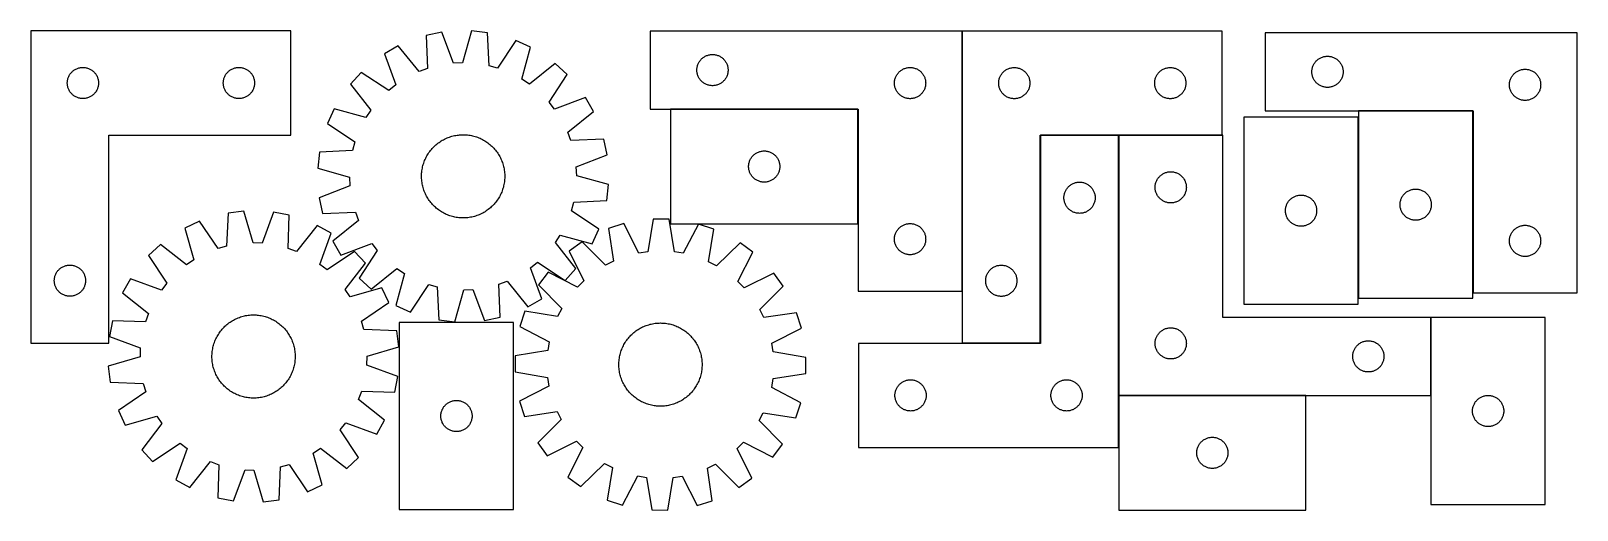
# Model space of a CAD drawing. Header units: millimetres. Extents: x 7 to 1493, y 7 to 467.
import ezdxf

# ---------------------------------------------------------------- set-up
doc = ezdxf.new("R2010")
doc.units = ezdxf.units.MM
doc.layers.add('COMMON', color=5, linetype='CONTINUOUS', true_color=0x0000ff)
doc.layers.add('CUT', color=7, linetype='CONTINUOUS', true_color=0x000000)

msp = doc.modelspace()

# ---------------------------------------------------------------- linework, layer by layer
at = {"layer": 'COMMON'}
for p, q in [((901.977656, 217.040351), (901.977656, 467.040351)), ((801.636717, 391.940351), (621.636717, 391.940351)), ((1393.048231, 390.28874), (1283.048231, 390.28874)), ((1393.148232, 215.38874), (1393.148232, 390.188739)), ((1282.94823, 384.428286), (1282.94823, 210.188739)), ((1052.323423, 366.942104), (977.323423, 366.942104)), ((1052.423423, 366.842103), (1052.423423, 116.842103)), ((1152.077656, 366.942104), (1052.523424, 366.942104)), ((1352.623424, 191.842103), (1352.623424, 116.842103)), ((977.077656, 166.942104), (902.077656, 166.942104)), ((1052.423423, 116.642102), (1052.423423, 66.842103)), ((1232.523424, 116.742103), (1052.523424, 116.742103))]:
    msp.add_line(p, q, dxfattribs=at)
at = {"layer": 'CUT'}
for p, q in [((6.515797, 467.1336), (6.515797, 167.1336)), ((256.515797, 467.1336), (6.515797, 467.1336)), ((256.515797, 367.1336), (256.515797, 467.1336)), ((401.589789, 465.892316), (386.517323, 462.801799)), ((386.517323, 462.801799), (387.776254, 431.062394)), ((412.923237, 436.218629), (401.589789, 465.892316)), ((430.099539, 467.180723), (421.488839, 436.605724)), ((445.389329, 465.462331), (430.099539, 467.180723)), ((446.998405, 433.73875), (445.389329, 465.462331)), ((901.877655, 467.040351), (601.877655, 467.040351)), ((601.877655, 467.040351), (601.877655, 392.040351)), ((901.877655, 217.040351), (901.877655, 467.040351)), ((902.077656, 467.042104), (902.077656, 167.042104)), ((1152.077656, 467.042104), (902.077656, 467.042104)), ((1152.077656, 367.042104), (1152.077656, 467.042104)), ((1493.248232, 465.38874), (1193.248232, 465.38874)), ((1193.248232, 465.38874), (1193.248232, 390.38874)), ((1493.248232, 215.38874), (1493.248232, 465.38874)), ((359.801079, 452.766454), (346.421334, 445.169549)), ((379.749502, 428.047328), (359.801079, 452.766454)), ((472.901852, 457.877682), (455.264395, 431.459982)), ((486.912294, 451.518589), (472.901852, 457.877682)), ((478.63949, 420.850439), (486.912294, 451.518589)), ((50.508988, 430.878353), (51.224516, 431.169352)), ((51.224516, 431.169352), (51.954074, 431.423131)), ((51.954074, 431.423131), (52.69573, 431.639016)), ((52.69573, 431.639016), (53.447516, 431.816435)), ((53.447516, 431.816435), (54.207438, 431.954918)), ((54.207438, 431.954918), (54.973482, 432.054098)), ((54.973482, 432.054098), (55.743616, 432.113711)), ((55.743616, 432.113711), (56.515797, 432.1336)), ((56.515797, 432.1336), (57.287978, 432.113711)), ((57.287978, 432.113711), (58.058112, 432.054098)), ((58.058112, 432.054098), (58.824155, 431.954918)), ((58.824155, 431.954918), (59.584078, 431.816435)), ((59.584078, 431.816435), (60.335864, 431.639016)), ((60.335864, 431.639016), (61.077519, 431.423131)), ((61.077519, 431.423131), (61.807078, 431.169352)), ((61.807078, 431.169352), (62.522605, 430.878353)), ((200.508988, 430.878353), (201.224516, 431.169352)), ((201.224516, 431.169352), (201.954074, 431.423131)), ((201.954074, 431.423131), (202.69573, 431.639016)), ((202.69573, 431.639016), (203.447516, 431.816435)), ((203.447516, 431.816435), (204.207438, 431.954918)), ((204.207438, 431.954918), (204.973482, 432.054098)), ((204.973482, 432.054098), (205.743616, 432.113711)), ((205.743616, 432.113711), (206.515797, 432.1336)), ((206.515797, 432.1336), (207.287978, 432.113711)), ((207.287978, 432.113711), (208.058112, 432.054098)), ((208.058112, 432.054098), (208.824155, 431.954918)), ((208.824155, 431.954918), (209.584078, 431.816435)), ((209.584078, 431.816435), (210.335864, 431.639016)), ((210.335864, 431.639016), (211.077519, 431.423131)), ((211.077519, 431.423131), (211.807078, 431.169352)), ((211.807078, 431.169352), (212.522605, 430.878353)), ((346.421334, 445.169549), (357.426664, 415.372612)), ((421.488839, 436.605724), (412.923237, 436.218629)), ((455.264395, 431.459982), (446.998405, 433.73875)), ((510.734473, 435.803322), (485.796736, 416.128871)), ((522.094127, 425.426001), (510.734473, 435.803322)), ((646.957157, 431.082666), (647.056337, 431.84871)), ((647.056337, 431.84871), (647.19482, 432.608632)), ((647.19482, 432.608632), (647.372239, 433.360418)), ((647.372239, 433.360418), (647.588124, 434.102073)), ((647.588124, 434.102073), (647.841903, 434.831632)), ((647.841903, 434.831632), (648.132901, 435.547159)), ((648.132901, 435.547159), (648.460349, 436.246758)), ((648.460349, 436.246758), (648.823376, 436.928572)), ((648.823376, 436.928572), (649.221022, 437.590794)), ((649.221022, 437.590794), (649.65223, 438.231667)), ((649.65223, 438.231667), (650.115858, 438.849493)), ((650.115858, 438.849493), (650.610676, 439.442633)), ((650.610676, 439.442633), (651.135372, 440.009513)), ((651.135372, 440.009513), (651.688555, 440.548631)), ((651.688555, 440.548631), (652.268757, 441.058558)), ((652.268757, 441.058558), (652.874441, 441.53794)), ((652.874441, 441.53794), (653.503999, 441.985506)), ((653.503999, 441.985506), (654.155763, 442.40007)), ((654.155763, 442.40007), (654.828004, 442.780533)), ((654.828004, 442.780533), (655.518939, 443.125885)), ((655.518939, 443.125885), (656.226737, 443.43521)), ((656.226737, 443.43521), (656.949519, 443.707689)), ((656.949519, 443.707689), (657.68537, 443.942599)), ((657.68537, 443.942599), (658.432339, 444.139316)), ((658.432339, 444.139316), (659.188444, 444.29732)), ((659.188444, 444.29732), (659.95168, 444.416191)), ((659.95168, 444.416191), (660.720023, 444.495614)), ((660.720023, 444.495614), (661.491436, 444.535378)), ((661.491436, 444.535378), (662.263874, 444.535378)), ((662.263874, 444.535378), (663.035287, 444.495614)), ((663.035287, 444.495614), (663.80363, 444.416191)), ((663.80363, 444.416191), (664.566866, 444.29732)), ((664.566866, 444.29732), (665.322971, 444.139316)), ((665.322971, 444.139316), (666.069939, 443.942599)), ((666.069939, 443.942599), (666.805791, 443.707689)), ((666.805791, 443.707689), (667.528573, 443.43521)), ((667.528573, 443.43521), (668.236371, 443.125885)), ((668.236371, 443.125885), (668.927306, 442.780533)), ((668.927306, 442.780533), (669.599547, 442.40007)), ((669.599547, 442.40007), (670.251311, 441.985506)), ((670.251311, 441.985506), (670.880869, 441.53794)), ((670.880869, 441.53794), (671.486553, 441.058558)), ((671.486553, 441.058558), (672.066755, 440.548631)), ((672.066755, 440.548631), (672.619938, 440.009513)), ((672.619938, 440.009513), (673.144634, 439.442633)), ((673.144634, 439.442633), (673.639452, 438.849493)), ((673.639452, 438.849493), (674.10308, 438.231667)), ((674.10308, 438.231667), (674.534288, 437.590794)), ((674.534288, 437.590794), (674.931934, 436.928572)), ((674.931934, 436.928572), (675.294961, 436.246758)), ((675.294961, 436.246758), (675.622409, 435.547159)), ((675.622409, 435.547159), (675.913407, 434.831632)), ((675.913407, 434.831632), (676.167186, 434.102073)), ((676.167186, 434.102073), (676.383071, 433.360418)), ((676.383071, 433.360418), (676.56049, 432.608632)), ((676.56049, 432.608632), (676.698973, 431.84871)), ((676.698973, 431.84871), (676.798153, 431.082666)), ((846.226737, 430.93521), (846.949519, 431.207689)), ((846.949519, 431.207689), (847.68537, 431.442599)), ((847.68537, 431.442599), (848.432339, 431.639316)), ((848.432339, 431.639316), (849.188444, 431.79732)), ((849.188444, 431.79732), (849.95168, 431.916191)), ((849.95168, 431.916191), (850.720023, 431.995614)), ((850.720023, 431.995614), (851.491436, 432.035378)), ((851.491436, 432.035378), (852.263874, 432.035378)), ((852.263874, 432.035378), (853.035287, 431.995614)), ((853.035287, 431.995614), (853.80363, 431.916191)), ((853.80363, 431.916191), (854.566866, 431.79732)), ((854.566866, 431.79732), (855.322971, 431.639316)), ((855.322971, 431.639316), (856.069939, 431.442599)), ((856.069939, 431.442599), (856.805791, 431.207689)), ((856.805791, 431.207689), (857.528573, 430.93521)), ((946.786375, 431.077856), (947.515933, 431.331634)), ((947.515933, 431.331634), (948.257589, 431.54752)), ((948.257589, 431.54752), (949.009375, 431.724939)), ((949.009375, 431.724939), (949.769297, 431.863422)), ((949.769297, 431.863422), (950.535341, 431.962602)), ((950.535341, 431.962602), (951.305475, 432.022215)), ((951.305475, 432.022215), (952.077656, 432.042104)), ((952.077656, 432.042104), (952.849837, 432.022215)), ((952.849837, 432.022215), (953.619971, 431.962602)), ((953.619971, 431.962602), (954.386015, 431.863422)), ((954.386015, 431.863422), (955.145937, 431.724939)), ((955.145937, 431.724939), (955.897723, 431.54752)), ((955.897723, 431.54752), (956.639378, 431.331634)), ((956.639378, 431.331634), (957.368937, 431.077856)), ((1096.786375, 431.077856), (1097.515933, 431.331634)), ((1097.515933, 431.331634), (1098.257589, 431.54752)), ((1098.257589, 431.54752), (1099.009375, 431.724939)), ((1099.009375, 431.724939), (1099.769297, 431.863422)), ((1099.769297, 431.863422), (1100.535341, 431.962602)), ((1100.535341, 431.962602), (1101.305475, 432.022215)), ((1101.305475, 432.022215), (1102.077656, 432.042104)), ((1102.077656, 432.042104), (1102.849837, 432.022215)), ((1102.849837, 432.022215), (1103.619971, 431.962602)), ((1103.619971, 431.962602), (1104.386015, 431.863422)), ((1104.386015, 431.863422), (1105.145937, 431.724939)), ((1105.145937, 431.724939), (1105.897723, 431.54752)), ((1105.897723, 431.54752), (1106.639378, 431.331634)), ((1106.639378, 431.331634), (1107.368937, 431.077856)), ((1238.565397, 430.957021), (1238.742816, 431.708806)), ((1238.742816, 431.708806), (1238.958701, 432.450462)), ((1238.958701, 432.450462), (1239.21248, 433.180021)), ((1239.21248, 433.180021), (1239.503478, 433.895548)), ((1239.503478, 433.895548), (1239.830926, 434.595146)), ((1239.830926, 434.595146), (1240.193953, 435.276961)), ((1240.193953, 435.276961), (1240.591599, 435.939182)), ((1240.591599, 435.939182), (1241.022807, 436.580056)), ((1241.022807, 436.580056), (1241.486435, 437.197882)), ((1241.486435, 437.197882), (1241.981253, 437.791021)), ((1241.981253, 437.791021), (1242.505949, 438.357902)), ((1242.505949, 438.357902), (1243.059132, 438.89702)), ((1243.059132, 438.89702), (1243.639334, 439.406946)), ((1243.639334, 439.406946), (1244.245018, 439.886328)), ((1244.245018, 439.886328), (1244.874576, 440.333895)), ((1244.874576, 440.333895), (1245.52634, 440.748459)), ((1245.52634, 440.748459), (1246.198581, 441.128922)), ((1246.198581, 441.128922), (1246.889516, 441.474273)), ((1246.889516, 441.474273), (1247.597314, 441.783599)), ((1247.597314, 441.783599), (1248.320096, 442.056078)), ((1248.320096, 442.056078), (1249.055948, 442.290988)), ((1249.055948, 442.290988), (1249.802916, 442.487705)), ((1249.802916, 442.487705), (1250.559021, 442.645709)), ((1250.559021, 442.645709), (1251.322257, 442.76458)), ((1251.322257, 442.76458), (1252.0906, 442.844002)), ((1252.0906, 442.844002), (1252.862013, 442.883767)), ((1252.862013, 442.883767), (1253.634451, 442.883767)), ((1253.634451, 442.883767), (1254.405864, 442.844002)), ((1254.405864, 442.844002), (1255.174207, 442.76458)), ((1255.174207, 442.76458), (1255.937443, 442.645709)), ((1255.937443, 442.645709), (1256.693548, 442.487705)), ((1256.693548, 442.487705), (1257.440517, 442.290988)), ((1257.440517, 442.290988), (1258.176368, 442.056078)), ((1258.176368, 442.056078), (1258.89915, 441.783599)), ((1258.89915, 441.783599), (1259.606948, 441.474273)), ((1259.606948, 441.474273), (1260.297883, 441.128922)), ((1260.297883, 441.128922), (1260.970124, 440.748459)), ((1260.970124, 440.748459), (1261.621888, 440.333895)), ((1261.621888, 440.333895), (1262.251446, 439.886328)), ((1262.251446, 439.886328), (1262.85713, 439.406946)), ((1262.85713, 439.406946), (1263.437332, 438.89702)), ((1263.437332, 438.89702), (1263.990515, 438.357902)), ((1263.990515, 438.357902), (1264.515211, 437.791021)), ((1264.515211, 437.791021), (1265.010029, 437.197882)), ((1265.010029, 437.197882), (1265.473657, 436.580056)), ((1265.473657, 436.580056), (1265.904865, 435.939182)), ((1265.904865, 435.939182), (1266.302511, 435.276961)), ((1266.302511, 435.276961), (1266.665538, 434.595146)), ((1266.665538, 434.595146), (1266.992986, 433.895548)), ((1266.992986, 433.895548), (1267.283984, 433.180021)), ((1267.283984, 433.180021), (1267.537763, 432.450462)), ((1267.537763, 432.450462), (1267.753648, 431.708806)), ((1267.753648, 431.708806), (1267.931067, 430.957021)), ((41.52077, 417.519819), (41.560534, 418.291232)), ((41.52077, 416.747381), (41.52077, 417.519819)), ((41.560534, 415.975968), (41.52077, 416.747381)), ((41.560534, 418.291232), (41.639957, 419.059575)), ((41.639957, 419.059575), (41.758828, 419.822811)), ((41.758828, 419.822811), (41.916831, 420.578916)), ((41.916831, 420.578916), (42.113549, 421.325884)), ((42.113549, 421.325884), (42.348458, 422.061736)), ((42.348458, 422.061736), (42.620937, 422.784518)), ((42.620937, 422.784518), (42.930263, 423.492316)), ((42.930263, 423.492316), (43.275615, 424.183251)), ((43.275615, 424.183251), (43.656077, 424.855492)), ((43.656077, 424.855492), (44.070642, 425.507256)), ((44.070642, 425.507256), (44.518208, 426.136814)), ((44.518208, 426.136814), (44.99759, 426.742498)), ((44.99759, 426.742498), (45.507516, 427.3227)), ((45.507516, 427.3227), (46.046635, 427.875883)), ((46.046635, 427.875883), (46.613515, 428.400579)), ((46.613515, 428.400579), (47.206655, 428.895397)), ((47.206655, 428.895397), (47.82448, 429.359025)), ((47.82448, 429.359025), (48.465354, 429.790233)), ((48.465354, 429.790233), (49.127576, 430.187878)), ((49.127576, 430.187878), (49.80939, 430.550906)), ((49.80939, 430.550906), (50.508988, 430.878353)), ((62.522605, 430.878353), (63.222204, 430.550906)), ((63.222204, 430.550906), (63.904018, 430.187878)), ((63.904018, 430.187878), (64.56624, 429.790233)), ((64.56624, 429.790233), (65.207113, 429.359025)), ((65.207113, 429.359025), (65.824939, 428.895397)), ((65.824939, 428.895397), (66.418079, 428.400579)), ((66.418079, 428.400579), (66.984959, 427.875883)), ((66.984959, 427.875883), (67.524077, 427.3227)), ((67.524077, 427.3227), (68.034004, 426.742498)), ((68.034004, 426.742498), (68.513386, 426.136814)), ((68.513386, 426.136814), (68.960952, 425.507256)), ((68.960952, 425.507256), (69.375516, 424.855492)), ((69.375516, 424.855492), (69.755979, 424.183251)), ((69.755979, 424.183251), (70.101331, 423.492316)), ((70.101331, 423.492316), (70.410656, 422.784518)), ((70.410656, 422.784518), (70.683135, 422.061736)), ((70.683135, 422.061736), (70.918045, 421.325884)), ((70.918045, 421.325884), (71.114762, 420.578916)), ((71.114762, 420.578916), (71.272766, 419.822811)), ((71.272766, 419.822811), (71.391637, 419.059575)), ((71.391637, 419.059575), (71.47106, 418.291232)), ((71.47106, 418.291232), (71.510824, 417.519819)), ((71.510824, 416.747381), (71.47106, 415.975968)), ((71.510824, 417.519819), (71.510824, 416.747381)), ((191.52077, 417.519819), (191.560534, 418.291232)), ((191.52077, 416.747381), (191.52077, 417.519819)), ((191.560534, 415.975968), (191.52077, 416.747381)), ((191.560534, 418.291232), (191.639957, 419.059575)), ((191.639957, 419.059575), (191.758828, 419.822811)), ((191.758828, 419.822811), (191.916831, 420.578916)), ((191.916831, 420.578916), (192.113549, 421.325884)), ((192.113549, 421.325884), (192.348458, 422.061736)), ((192.348458, 422.061736), (192.620937, 422.784518)), ((192.620937, 422.784518), (192.930263, 423.492316)), ((192.930263, 423.492316), (193.275615, 424.183251)), ((193.275615, 424.183251), (193.656077, 424.855492)), ((193.656077, 424.855492), (194.070642, 425.507256)), ((194.070642, 425.507256), (194.518208, 426.136814)), ((194.518208, 426.136814), (194.99759, 426.742498)), ((194.99759, 426.742498), (195.507516, 427.3227)), ((195.507516, 427.3227), (196.046635, 427.875883)), ((196.046635, 427.875883), (196.613515, 428.400579)), ((196.613515, 428.400579), (197.206655, 428.895397)), ((197.206655, 428.895397), (197.82448, 429.359025)), ((197.82448, 429.359025), (198.465354, 429.790233)), ((198.465354, 429.790233), (199.127576, 430.187878)), ((199.127576, 430.187878), (199.80939, 430.550906)), ((199.80939, 430.550906), (200.508988, 430.878353)), ((212.522605, 430.878353), (213.222204, 430.550906)), ((213.222204, 430.550906), (213.904018, 430.187878)), ((213.904018, 430.187878), (214.56624, 429.790233)), ((214.56624, 429.790233), (215.207113, 429.359025)), ((215.207113, 429.359025), (215.824939, 428.895397)), ((215.824939, 428.895397), (216.418079, 428.400579)), ((216.418079, 428.400579), (216.984959, 427.875883)), ((216.984959, 427.875883), (217.524077, 427.3227)), ((217.524077, 427.3227), (218.034004, 426.742498)), ((218.034004, 426.742498), (218.513386, 426.136814)), ((218.513386, 426.136814), (218.960952, 425.507256)), ((218.960952, 425.507256), (219.375516, 424.855492)), ((219.375516, 424.855492), (219.755979, 424.183251)), ((219.755979, 424.183251), (220.101331, 423.492316)), ((220.101331, 423.492316), (220.410656, 422.784518)), ((220.410656, 422.784518), (220.683135, 422.061736)), ((220.683135, 422.061736), (220.918045, 421.325884)), ((220.918045, 421.325884), (221.114762, 420.578916)), ((221.114762, 420.578916), (221.272766, 419.822811)), ((221.272766, 419.822811), (221.391637, 419.059575)), ((221.391637, 419.059575), (221.47106, 418.291232)), ((221.47106, 418.291232), (221.510824, 417.519819)), ((221.510824, 416.747381), (221.47106, 415.975968)), ((221.510824, 417.519819), (221.510824, 416.747381)), ((324.113769, 427.369596), (313.736447, 416.009941)), ((350.724476, 410.024712), (324.113769, 427.369596)), ((387.776254, 431.062394), (379.749502, 428.047328)), ((485.796736, 416.128871), (478.63949, 420.850439)), ((504.749243, 398.815293), (522.094127, 425.426001)), ((646.877655, 429.540351), (646.897544, 430.312532)), ((646.897544, 428.76817), (646.877655, 429.540351)), ((646.897544, 430.312532), (646.957157, 431.082666)), ((646.957157, 427.998036), (646.897544, 428.76817)), ((647.056337, 427.231992), (646.957157, 427.998036)), ((647.19482, 426.47207), (647.056337, 427.231992)), ((647.372239, 425.720284), (647.19482, 426.47207)), ((647.588124, 424.978628), (647.372239, 425.720284)), ((647.841903, 424.24907), (647.588124, 424.978628)), ((648.132901, 423.533542), (647.841903, 424.24907)), ((648.460349, 422.833944), (648.132901, 423.533542)), ((648.823376, 422.15213), (648.460349, 422.833944)), ((649.221022, 421.489908), (648.823376, 422.15213)), ((649.65223, 420.849034), (649.221022, 421.489908)), ((650.115858, 420.231209), (649.65223, 420.849034)), ((650.610676, 419.638069), (650.115858, 420.231209)), ((651.135372, 419.071189), (650.610676, 419.638069)), ((651.688555, 418.53207), (651.135372, 419.071189)), ((652.268757, 418.022144), (651.688555, 418.53207)), ((652.874441, 417.542762), (652.268757, 418.022144)), ((653.503999, 417.095196), (652.874441, 417.542762)), ((654.155763, 416.680631), (653.503999, 417.095196)), ((654.828004, 416.300169), (654.155763, 416.680631)), ((655.518939, 415.954817), (654.828004, 416.300169)), ((668.927306, 416.300169), (668.236371, 415.954817)), ((669.599547, 416.680631), (668.927306, 416.300169)), ((670.251311, 417.095196), (669.599547, 416.680631)), ((670.880869, 417.542762), (670.251311, 417.095196)), ((671.486553, 418.022144), (670.880869, 417.542762)), ((672.066755, 418.53207), (671.486553, 418.022144)), ((672.619938, 419.071189), (672.066755, 418.53207)), ((673.144634, 419.638069), (672.619938, 419.071189)), ((673.639452, 420.231209), (673.144634, 419.638069)), ((674.10308, 420.849034), (673.639452, 420.231209)), ((674.534288, 421.489908), (674.10308, 420.849034)), ((674.931934, 422.15213), (674.534288, 421.489908)), ((675.294961, 422.833944), (674.931934, 422.15213)), ((675.622409, 423.533542), (675.294961, 422.833944)), ((675.913407, 424.24907), (675.622409, 423.533542)), ((676.167186, 424.978628), (675.913407, 424.24907)), ((676.383071, 425.720284), (676.167186, 424.978628)), ((676.56049, 426.47207), (676.383071, 425.720284)), ((676.698973, 427.231992), (676.56049, 426.47207)), ((676.798153, 427.998036), (676.698973, 427.231992)), ((676.798153, 431.082666), (676.857766, 430.312532)), ((676.857766, 428.76817), (676.798153, 427.998036)), ((676.857766, 430.312532), (676.877655, 429.540351)), ((676.877655, 429.540351), (676.857766, 428.76817)), ((836.877655, 417.040351), (836.897544, 417.812532)), ((836.897544, 416.26817), (836.877655, 417.040351)), ((836.897544, 417.812532), (836.957157, 418.582666)), ((836.957157, 418.582666), (837.056337, 419.34871)), ((837.056337, 419.34871), (837.19482, 420.108632)), ((837.19482, 420.108632), (837.372239, 420.860418)), ((837.372239, 420.860418), (837.588124, 421.602073)), ((837.588124, 421.602073), (837.841903, 422.331632)), ((837.841903, 422.331632), (838.132901, 423.047159)), ((838.132901, 423.047159), (838.460349, 423.746758)), ((838.460349, 423.746758), (838.823376, 424.428572)), ((838.823376, 424.428572), (839.221022, 425.090794)), ((839.221022, 425.090794), (839.65223, 425.731667)), ((839.65223, 425.731667), (840.115858, 426.349493)), ((840.115858, 426.349493), (840.610676, 426.942633)), ((840.610676, 426.942633), (841.135372, 427.509513)), ((841.135372, 427.509513), (841.688555, 428.048631)), ((841.688555, 428.048631), (842.268757, 428.558558)), ((842.268757, 428.558558), (842.874441, 429.03794)), ((842.874441, 429.03794), (843.503999, 429.485506)), ((843.503999, 429.485506), (844.155763, 429.90007)), ((844.155763, 429.90007), (844.828004, 430.280533)), ((844.828004, 430.280533), (845.518939, 430.625885)), ((845.518939, 430.625885), (846.226737, 430.93521)), ((857.528573, 430.93521), (858.236371, 430.625885)), ((858.236371, 430.625885), (858.927306, 430.280533)), ((858.927306, 430.280533), (859.599547, 429.90007)), ((859.599547, 429.90007), (860.251311, 429.485506)), ((860.251311, 429.485506), (860.880869, 429.03794)), ((860.880869, 429.03794), (861.486553, 428.558558)), ((861.486553, 428.558558), (862.066755, 428.048631)), ((862.066755, 428.048631), (862.619938, 427.509513)), ((862.619938, 427.509513), (863.144634, 426.942633)), ((863.144634, 426.942633), (863.639452, 426.349493)), ((863.639452, 426.349493), (864.10308, 425.731667)), ((864.10308, 425.731667), (864.534288, 425.090794)), ((864.534288, 425.090794), (864.931934, 424.428572)), ((864.931934, 424.428572), (865.294961, 423.746758)), ((865.294961, 423.746758), (865.622409, 423.047159)), ((865.622409, 423.047159), (865.913407, 422.331632)), ((865.913407, 422.331632), (866.167186, 421.602073)), ((866.167186, 421.602073), (866.383071, 420.860418)), ((866.383071, 420.860418), (866.56049, 420.108632)), ((866.56049, 420.108632), (866.698973, 419.34871)), ((866.698973, 419.34871), (866.798153, 418.582666)), ((866.798153, 418.582666), (866.857766, 417.812532)), ((866.857766, 417.812532), (866.877655, 417.040351)), ((866.877655, 417.040351), (866.857766, 416.26817)), ((937.082629, 417.428322), (937.122393, 418.199736)), ((937.082629, 416.655885), (937.082629, 417.428322)), ((937.122393, 415.884472), (937.082629, 416.655885)), ((937.122393, 418.199736), (937.201816, 418.968079)), ((937.201816, 418.968079), (937.320687, 419.731315)), ((937.320687, 419.731315), (937.47869, 420.48742)), ((937.47869, 420.48742), (937.675408, 421.234388)), ((937.675408, 421.234388), (937.910318, 421.970239)), ((937.910318, 421.970239), (938.182796, 422.693022)), ((938.182796, 422.693022), (938.492122, 423.40082)), ((938.492122, 423.40082), (938.837474, 424.091755)), ((938.837474, 424.091755), (939.217937, 424.763996)), ((939.217937, 424.763996), (939.632501, 425.41576)), ((939.632501, 425.41576), (940.080067, 426.045318)), ((940.080067, 426.045318), (940.559449, 426.651001)), ((940.559449, 426.651001), (941.069375, 427.231204)), ((941.069375, 427.231204), (941.608494, 427.784387)), ((941.608494, 427.784387), (942.175374, 428.309083)), ((942.175374, 428.309083), (942.768514, 428.803901)), ((942.768514, 428.803901), (943.386339, 429.267529)), ((943.386339, 429.267529), (944.027213, 429.698737)), ((944.027213, 429.698737), (944.689435, 430.096382)), ((944.689435, 430.096382), (945.371249, 430.45941)), ((945.371249, 430.45941), (946.070847, 430.786857)), ((946.070847, 430.786857), (946.786375, 431.077856)), ((957.368937, 431.077856), (958.084465, 430.786857)), ((958.084465, 430.786857), (958.784063, 430.45941)), ((958.784063, 430.45941), (959.465877, 430.096382)), ((959.465877, 430.096382), (960.128099, 429.698737)), ((960.128099, 429.698737), (960.768972, 429.267529)), ((960.768972, 429.267529), (961.386798, 428.803901)), ((961.386798, 428.803901), (961.979938, 428.309083)), ((961.979938, 428.309083), (962.546818, 427.784387)), ((962.546818, 427.784387), (963.085936, 427.231204)), ((963.085936, 427.231204), (963.595863, 426.651001)), ((963.595863, 426.651001), (964.075245, 426.045318)), ((964.075245, 426.045318), (964.522811, 425.41576)), ((964.522811, 425.41576), (964.937375, 424.763996)), ((964.937375, 424.763996), (965.317838, 424.091755)), ((965.317838, 424.091755), (965.66319, 423.40082)), ((965.66319, 423.40082), (965.972515, 422.693022)), ((965.972515, 422.693022), (966.244994, 421.970239)), ((966.244994, 421.970239), (966.479904, 421.234388)), ((966.479904, 421.234388), (966.676622, 420.48742)), ((966.676622, 420.48742), (966.834625, 419.731315)), ((966.834625, 419.731315), (966.953496, 418.968079)), ((966.953496, 418.968079), (967.032919, 418.199736)), ((967.032919, 418.199736), (967.072683, 417.428322)), ((967.072683, 416.655885), (967.032919, 415.884472)), ((967.072683, 417.428322), (967.072683, 416.655885)), ((1087.082629, 417.428322), (1087.122393, 418.199736)), ((1087.082629, 416.655885), (1087.082629, 417.428322)), ((1087.122393, 415.884472), (1087.082629, 416.655885)), ((1087.122393, 418.199736), (1087.201816, 418.968079)), ((1087.201816, 418.968079), (1087.320687, 419.731315)), ((1087.320687, 419.731315), (1087.47869, 420.48742)), ((1087.47869, 420.48742), (1087.675408, 421.234388)), ((1087.675408, 421.234388), (1087.910318, 421.970239)), ((1087.910318, 421.970239), (1088.182796, 422.693022)), ((1088.182796, 422.693022), (1088.492122, 423.40082)), ((1088.492122, 423.40082), (1088.837474, 424.091755)), ((1088.837474, 424.091755), (1089.217937, 424.763996)), ((1089.217937, 424.763996), (1089.632501, 425.41576)), ((1089.632501, 425.41576), (1090.080067, 426.045318)), ((1090.080067, 426.045318), (1090.559449, 426.651001)), ((1090.559449, 426.651001), (1091.069375, 427.231204)), ((1091.069375, 427.231204), (1091.608494, 427.784387)), ((1091.608494, 427.784387), (1092.175374, 428.309083)), ((1092.175374, 428.309083), (1092.768514, 428.803901)), ((1092.768514, 428.803901), (1093.386339, 429.267529)), ((1093.386339, 429.267529), (1094.027213, 429.698737)), ((1094.027213, 429.698737), (1094.689435, 430.096382)), ((1094.689435, 430.096382), (1095.371249, 430.45941)), ((1095.371249, 430.45941), (1096.070847, 430.786857)), ((1096.070847, 430.786857), (1096.786375, 431.077856)), ((1107.368937, 431.077856), (1108.084465, 430.786857)), ((1108.084465, 430.786857), (1108.784063, 430.45941)), ((1108.784063, 430.45941), (1109.465877, 430.096382)), ((1109.465877, 430.096382), (1110.128099, 429.698737)), ((1110.128099, 429.698737), (1110.768972, 429.267529)), ((1110.768972, 429.267529), (1111.386798, 428.803901)), ((1111.386798, 428.803901), (1111.979938, 428.309083)), ((1111.979938, 428.309083), (1112.546818, 427.784387)), ((1112.546818, 427.784387), (1113.085936, 427.231204)), ((1113.085936, 427.231204), (1113.595863, 426.651001)), ((1113.595863, 426.651001), (1114.075245, 426.045318)), ((1114.075245, 426.045318), (1114.522811, 425.41576)), ((1114.522811, 425.41576), (1114.937375, 424.763996)), ((1114.937375, 424.763996), (1115.317838, 424.091755)), ((1115.317838, 424.091755), (1115.66319, 423.40082)), ((1115.66319, 423.40082), (1115.972515, 422.693022)), ((1115.972515, 422.693022), (1116.244994, 421.970239)), ((1116.244994, 421.970239), (1116.479904, 421.234388)), ((1116.479904, 421.234388), (1116.676622, 420.48742)), ((1116.676622, 420.48742), (1116.834625, 419.731315)), ((1116.834625, 419.731315), (1116.953496, 418.968079)), ((1116.953496, 418.968079), (1117.032919, 418.199736)), ((1117.032919, 418.199736), (1117.072683, 417.428322)), ((1117.072683, 416.655885), (1117.032919, 415.884472)), ((1117.072683, 417.428322), (1117.072683, 416.655885)), ((1238.248232, 427.88874), (1238.268121, 428.660921)), ((1238.268121, 427.116558), (1238.248232, 427.88874)), ((1238.268121, 428.660921), (1238.327734, 429.431054)), ((1238.327734, 426.346425), (1238.268121, 427.116558)), ((1238.327734, 429.431054), (1238.426914, 430.197098)), ((1238.426914, 425.580381), (1238.327734, 426.346425)), ((1238.426914, 430.197098), (1238.565397, 430.957021)), ((1238.565397, 424.820459), (1238.426914, 425.580381)), ((1238.742816, 424.068673), (1238.565397, 424.820459)), ((1238.958701, 423.327017), (1238.742816, 424.068673)), ((1239.21248, 422.597458), (1238.958701, 423.327017)), ((1239.503478, 421.881931), (1239.21248, 422.597458)), ((1239.830926, 421.182333), (1239.503478, 421.881931)), ((1240.193953, 420.500519), (1239.830926, 421.182333)), ((1240.591599, 419.838297), (1240.193953, 420.500519)), ((1241.022807, 419.197423), (1240.591599, 419.838297)), ((1241.486435, 418.579597), (1241.022807, 419.197423)), ((1241.981253, 417.986458), (1241.486435, 418.579597)), ((1242.505949, 417.419577), (1241.981253, 417.986458)), ((1243.059132, 416.880459), (1242.505949, 417.419577)), ((1243.639334, 416.370533), (1243.059132, 416.880459)), ((1244.245018, 415.891151), (1243.639334, 416.370533)), ((1262.85713, 416.370533), (1262.251446, 415.891151)), ((1263.437332, 416.880459), (1262.85713, 416.370533)), ((1263.990515, 417.419577), (1263.437332, 416.880459)), ((1264.515211, 417.986458), (1263.990515, 417.419577)), ((1265.010029, 418.579597), (1264.515211, 417.986458)), ((1265.473657, 419.197423), (1265.010029, 418.579597)), ((1265.904865, 419.838297), (1265.473657, 419.197423)), ((1266.302511, 420.500519), (1265.904865, 419.838297)), ((1266.665538, 421.182333), (1266.302511, 420.500519)), ((1266.992986, 421.881931), (1266.665538, 421.182333)), ((1267.283984, 422.597458), (1266.992986, 421.881931)), ((1267.537763, 423.327017), (1267.283984, 422.597458)), ((1267.753648, 424.068673), (1267.537763, 423.327017)), ((1267.931067, 424.820459), (1267.753648, 424.068673)), ((1267.931067, 430.957021), (1268.06955, 430.197098)), ((1268.06955, 425.580381), (1267.931067, 424.820459)), ((1268.06955, 430.197098), (1268.16873, 429.431054)), ((1268.16873, 426.346425), (1268.06955, 425.580381)), ((1268.16873, 429.431054), (1268.228343, 428.660921)), ((1268.228343, 427.116558), (1268.16873, 426.346425)), ((1268.228343, 428.660921), (1268.248232, 427.88874)), ((1268.248232, 427.88874), (1268.228343, 427.116558)), ((1428.268121, 416.160921), (1428.327734, 416.931054)), ((1428.327734, 416.931054), (1428.426914, 417.697098)), ((1428.426914, 417.697098), (1428.565397, 418.457021)), ((1428.565397, 418.457021), (1428.742816, 419.208806)), ((1428.742816, 419.208806), (1428.958701, 419.950462)), ((1428.958701, 419.950462), (1429.21248, 420.680021)), ((1429.21248, 420.680021), (1429.503478, 421.395548)), ((1429.503478, 421.395548), (1429.830926, 422.095146)), ((1429.830926, 422.095146), (1430.193953, 422.776961)), ((1430.193953, 422.776961), (1430.591599, 423.439182)), ((1430.591599, 423.439182), (1431.022807, 424.080056)), ((1431.022807, 424.080056), (1431.486435, 424.697882)), ((1431.486435, 424.697882), (1431.981253, 425.291021)), ((1431.981253, 425.291021), (1432.505949, 425.857902)), ((1432.505949, 425.857902), (1433.059132, 426.39702)), ((1433.059132, 426.39702), (1433.639334, 426.906946)), ((1433.639334, 426.906946), (1434.245018, 427.386328)), ((1434.245018, 427.386328), (1434.874576, 427.833895)), ((1434.874576, 427.833895), (1435.52634, 428.248459)), ((1435.52634, 428.248459), (1436.198581, 428.628922)), ((1436.198581, 428.628922), (1436.889516, 428.974273)), ((1436.889516, 428.974273), (1437.597314, 429.283599)), ((1437.597314, 429.283599), (1438.320096, 429.556078)), ((1438.320096, 429.556078), (1439.055948, 429.790988)), ((1439.055948, 429.790988), (1439.802916, 429.987705)), ((1439.802916, 429.987705), (1440.559021, 430.145709)), ((1440.559021, 430.145709), (1441.322257, 430.26458)), ((1441.322257, 430.26458), (1442.0906, 430.344002)), ((1442.0906, 430.344002), (1442.862013, 430.383767)), ((1442.862013, 430.383767), (1443.634451, 430.383767)), ((1443.634451, 430.383767), (1444.405864, 430.344002)), ((1444.405864, 430.344002), (1445.174207, 430.26458)), ((1445.174207, 430.26458), (1445.937443, 430.145709)), ((1445.937443, 430.145709), (1446.693548, 429.987705)), ((1446.693548, 429.987705), (1447.440517, 429.790988)), ((1447.440517, 429.790988), (1448.176368, 429.556078)), ((1448.176368, 429.556078), (1448.89915, 429.283599)), ((1448.89915, 429.283599), (1449.606948, 428.974273)), ((1449.606948, 428.974273), (1450.297883, 428.628922)), ((1450.297883, 428.628922), (1450.970124, 428.248459)), ((1450.970124, 428.248459), (1451.621888, 427.833895)), ((1451.621888, 427.833895), (1452.251446, 427.386328)), ((1452.251446, 427.386328), (1452.85713, 426.906946)), ((1452.85713, 426.906946), (1453.437332, 426.39702)), ((1453.437332, 426.39702), (1453.990515, 425.857902)), ((1453.990515, 425.857902), (1454.515211, 425.291021)), ((1454.515211, 425.291021), (1455.010029, 424.697882)), ((1455.010029, 424.697882), (1455.473657, 424.080056)), ((1455.473657, 424.080056), (1455.904865, 423.439182)), ((1455.904865, 423.439182), (1456.302511, 422.776961)), ((1456.302511, 422.776961), (1456.665538, 422.095146)), ((1456.665538, 422.095146), (1456.992986, 421.395548)), ((1456.992986, 421.395548), (1457.283984, 420.680021)), ((1457.283984, 420.680021), (1457.537763, 419.950462)), ((1457.537763, 419.950462), (1457.753648, 419.208806)), ((1457.753648, 419.208806), (1457.931067, 418.457021)), ((1457.931067, 418.457021), (1458.06955, 417.697098)), ((1458.06955, 417.697098), (1458.16873, 416.931054)), ((1458.16873, 416.931054), (1458.228343, 416.160921)), ((41.639957, 415.207625), (41.560534, 415.975968)), ((41.758828, 414.444389), (41.639957, 415.207625)), ((41.916831, 413.688284), (41.758828, 414.444389)), ((42.113549, 412.941315), (41.916831, 413.688284)), ((42.348458, 412.205464), (42.113549, 412.941315)), ((42.620937, 411.482681), (42.348458, 412.205464)), ((42.930263, 410.774884), (42.620937, 411.482681)), ((43.275615, 410.083949), (42.930263, 410.774884)), ((43.656077, 409.411708), (43.275615, 410.083949)), ((44.070642, 408.759944), (43.656077, 409.411708)), ((44.518208, 408.130386), (44.070642, 408.759944)), ((44.99759, 407.524702), (44.518208, 408.130386)), ((45.507516, 406.9445), (44.99759, 407.524702)), ((46.046635, 406.391317), (45.507516, 406.9445)), ((46.613515, 405.866621), (46.046635, 406.391317)), ((47.206655, 405.371803), (46.613515, 405.866621)), ((47.82448, 404.908175), (47.206655, 405.371803)), ((48.465354, 404.476966), (47.82448, 404.908175)), ((49.127576, 404.079321), (48.465354, 404.476966)), ((49.80939, 403.716294), (49.127576, 404.079321)), ((50.508988, 403.388846), (49.80939, 403.716294)), ((51.224516, 403.097848), (50.508988, 403.388846)), ((51.954074, 402.844069), (51.224516, 403.097848)), ((52.69573, 402.628184), (51.954074, 402.844069)), ((53.447516, 402.450765), (52.69573, 402.628184)), ((54.207438, 402.312281), (53.447516, 402.450765)), ((54.973482, 402.213102), (54.207438, 402.312281)), ((55.743616, 402.153489), (54.973482, 402.213102)), ((56.515797, 402.1336), (55.743616, 402.153489)), ((57.287978, 402.153489), (56.515797, 402.1336)), ((58.058112, 402.213102), (57.287978, 402.153489)), ((58.824155, 402.312281), (58.058112, 402.213102)), ((59.584078, 402.450765), (58.824155, 402.312281)), ((60.335864, 402.628184), (59.584078, 402.450765)), ((61.077519, 402.844069), (60.335864, 402.628184)), ((61.807078, 403.097848), (61.077519, 402.844069)), ((62.522605, 403.388846), (61.807078, 403.097848)), ((63.222204, 403.716294), (62.522605, 403.388846)), ((63.904018, 404.079321), (63.222204, 403.716294)), ((64.56624, 404.476966), (63.904018, 404.079321)), ((65.207113, 404.908175), (64.56624, 404.476966)), ((65.824939, 405.371803), (65.207113, 404.908175)), ((66.418079, 405.866621), (65.824939, 405.371803)), ((66.984959, 406.391317), (66.418079, 405.866621)), ((67.524077, 406.9445), (66.984959, 406.391317)), ((68.034004, 407.524702), (67.524077, 406.9445)), ((68.513386, 408.130386), (68.034004, 407.524702)), ((68.960952, 408.759944), (68.513386, 408.130386)), ((69.375516, 409.411708), (68.960952, 408.759944)), ((69.755979, 410.083949), (69.375516, 409.411708)), ((70.101331, 410.774884), (69.755979, 410.083949)), ((70.410656, 411.482681), (70.101331, 410.774884)), ((70.683135, 412.205464), (70.410656, 411.482681)), ((70.918045, 412.941315), (70.683135, 412.205464)), ((71.114762, 413.688284), (70.918045, 412.941315)), ((71.272766, 414.444389), (71.114762, 413.688284)), ((71.391637, 415.207625), (71.272766, 414.444389)), ((71.47106, 415.975968), (71.391637, 415.207625)), ((191.639957, 415.207625), (191.560534, 415.975968)), ((191.758828, 414.444389), (191.639957, 415.207625)), ((191.916831, 413.688284), (191.758828, 414.444389)), ((192.113549, 412.941315), (191.916831, 413.688284)), ((192.348458, 412.205464), (192.113549, 412.941315)), ((192.620937, 411.482681), (192.348458, 412.205464)), ((192.930263, 410.774884), (192.620937, 411.482681)), ((193.275615, 410.083949), (192.930263, 410.774884)), ((193.656077, 409.411708), (193.275615, 410.083949)), ((194.070642, 408.759944), (193.656077, 409.411708)), ((194.518208, 408.130386), (194.070642, 408.759944)), ((194.99759, 407.524702), (194.518208, 408.130386)), ((195.507516, 406.9445), (194.99759, 407.524702)), ((196.046635, 406.391317), (195.507516, 406.9445)), ((196.613515, 405.866621), (196.046635, 406.391317)), ((197.206655, 405.371803), (196.613515, 405.866621)), ((197.82448, 404.908175), (197.206655, 405.371803)), ((198.465354, 404.476966), (197.82448, 404.908175)), ((199.127576, 404.079321), (198.465354, 404.476966)), ((199.80939, 403.716294), (199.127576, 404.079321)), ((200.508988, 403.388846), (199.80939, 403.716294)), ((201.224516, 403.097848), (200.508988, 403.388846)), ((201.954074, 402.844069), (201.224516, 403.097848)), ((202.69573, 402.628184), (201.954074, 402.844069)), ((203.447516, 402.450765), (202.69573, 402.628184)), ((204.207438, 402.312281), (203.447516, 402.450765)), ((204.973482, 402.213102), (204.207438, 402.312281)), ((205.743616, 402.153489), (204.973482, 402.213102)), ((206.515797, 402.1336), (205.743616, 402.153489)), ((207.287978, 402.153489), (206.515797, 402.1336)), ((208.058112, 402.213102), (207.287978, 402.153489)), ((208.824155, 402.312281), (208.058112, 402.213102)), ((209.584078, 402.450765), (208.824155, 402.312281)), ((210.335864, 402.628184), (209.584078, 402.450765)), ((211.077519, 402.844069), (210.335864, 402.628184)), ((211.807078, 403.097848), (211.077519, 402.844069)), ((212.522605, 403.388846), (211.807078, 403.097848)), ((213.222204, 403.716294), (212.522605, 403.388846)), ((213.904018, 404.079321), (213.222204, 403.716294)), ((214.56624, 404.476966), (213.904018, 404.079321)), ((215.207113, 404.908175), (214.56624, 404.476966)), ((215.824939, 405.371803), (215.207113, 404.908175)), ((216.418079, 405.866621), (215.824939, 405.371803)), ((216.984959, 406.391317), (216.418079, 405.866621)), ((217.524077, 406.9445), (216.984959, 406.391317)), ((218.034004, 407.524702), (217.524077, 406.9445)), ((218.513386, 408.130386), (218.034004, 407.524702)), ((218.960952, 408.759944), (218.513386, 408.130386)), ((219.375516, 409.411708), (218.960952, 408.759944)), ((219.755979, 410.083949), (219.375516, 409.411708)), ((220.101331, 410.774884), (219.755979, 410.083949)), ((220.410656, 411.482681), (220.101331, 410.774884)), ((220.683135, 412.205464), (220.410656, 411.482681)), ((220.918045, 412.941315), (220.683135, 412.205464)), ((221.114762, 413.688284), (220.918045, 412.941315)), ((221.272766, 414.444389), (221.114762, 413.688284)), ((221.391637, 415.207625), (221.272766, 414.444389)), ((221.47106, 415.975968), (221.391637, 415.207625)), ((313.736447, 416.009941), (333.410898, 391.072204)), ((357.426664, 415.372612), (350.724476, 410.024712)), ((539.894081, 403.118435), (510.097144, 392.113105)), ((547.490986, 389.73869), (539.894081, 403.118435)), ((656.226737, 415.645491), (655.518939, 415.954817)), ((656.949519, 415.373012), (656.226737, 415.645491)), ((657.68537, 415.138103), (656.949519, 415.373012)), ((658.432339, 414.941385), (657.68537, 415.138103)), ((659.188444, 414.783382), (658.432339, 414.941385)), ((659.95168, 414.664511), (659.188444, 414.783382)), ((660.720023, 414.585088), (659.95168, 414.664511)), ((661.491436, 414.545324), (660.720023, 414.585088)), ((662.263874, 414.545324), (661.491436, 414.545324)), ((663.035287, 414.585088), (662.263874, 414.545324)), ((663.80363, 414.664511), (663.035287, 414.585088)), ((664.566866, 414.783382), (663.80363, 414.664511)), ((665.322971, 414.941385), (664.566866, 414.783382)), ((666.069939, 415.138103), (665.322971, 414.941385)), ((666.805791, 415.373012), (666.069939, 415.138103)), ((667.528573, 415.645491), (666.805791, 415.373012)), ((668.236371, 415.954817), (667.528573, 415.645491)), ((836.957157, 415.498036), (836.897544, 416.26817)), ((837.056337, 414.731992), (836.957157, 415.498036)), ((837.19482, 413.97207), (837.056337, 414.731992)), ((837.372239, 413.220284), (837.19482, 413.97207)), ((837.588124, 412.478628), (837.372239, 413.220284)), ((837.841903, 411.74907), (837.588124, 412.478628)), ((838.132901, 411.033542), (837.841903, 411.74907)), ((838.460349, 410.333944), (838.132901, 411.033542)), ((838.823376, 409.65213), (838.460349, 410.333944)), ((839.221022, 408.989908), (838.823376, 409.65213)), ((839.65223, 408.349034), (839.221022, 408.989908)), ((840.115858, 407.731209), (839.65223, 408.349034)), ((840.610676, 407.138069), (840.115858, 407.731209)), ((841.135372, 406.571189), (840.610676, 407.138069)), ((841.688555, 406.03207), (841.135372, 406.571189)), ((842.268757, 405.522144), (841.688555, 406.03207)), ((842.874441, 405.042762), (842.268757, 405.522144)), ((843.503999, 404.595196), (842.874441, 405.042762)), ((844.155763, 404.180631), (843.503999, 404.595196)), ((844.828004, 403.800169), (844.155763, 404.180631)), ((845.518939, 403.454817), (844.828004, 403.800169)), ((846.226737, 403.145491), (845.518939, 403.454817)), ((846.949519, 402.873012), (846.226737, 403.145491)), ((847.68537, 402.638103), (846.949519, 402.873012)), ((848.432339, 402.441385), (847.68537, 402.638103)), ((849.188444, 402.283382), (848.432339, 402.441385)), ((849.95168, 402.164511), (849.188444, 402.283382)), ((850.720023, 402.085088), (849.95168, 402.164511)), ((851.491436, 402.045324), (850.720023, 402.085088)), ((852.263874, 402.045324), (851.491436, 402.045324)), ((853.035287, 402.085088), (852.263874, 402.045324)), ((853.80363, 402.164511), (853.035287, 402.085088)), ((854.566866, 402.283382), (853.80363, 402.164511)), ((855.322971, 402.441385), (854.566866, 402.283382)), ((856.069939, 402.638103), (855.322971, 402.441385)), ((856.805791, 402.873012), (856.069939, 402.638103)), ((857.528573, 403.145491), (856.805791, 402.873012)), ((858.236371, 403.454817), (857.528573, 403.145491)), ((858.927306, 403.800169), (858.236371, 403.454817)), ((859.599547, 404.180631), (858.927306, 403.800169)), ((860.251311, 404.595196), (859.599547, 404.180631)), ((860.880869, 405.042762), (860.251311, 404.595196)), ((861.486553, 405.522144), (860.880869, 405.042762)), ((862.066755, 406.03207), (861.486553, 405.522144)), ((862.619938, 406.571189), (862.066755, 406.03207)), ((863.144634, 407.138069), (862.619938, 406.571189)), ((863.639452, 407.731209), (863.144634, 407.138069)), ((864.10308, 408.349034), (863.639452, 407.731209)), ((864.534288, 408.989908), (864.10308, 408.349034)), ((864.931934, 409.65213), (864.534288, 408.989908)), ((865.294961, 410.333944), (864.931934, 409.65213)), ((865.622409, 411.033542), (865.294961, 410.333944)), ((865.913407, 411.74907), (865.622409, 411.033542)), ((866.167186, 412.478628), (865.913407, 411.74907)), ((866.383071, 413.220284), (866.167186, 412.478628)), ((866.56049, 413.97207), (866.383071, 413.220284)), ((866.698973, 414.731992), (866.56049, 413.97207)), ((866.798153, 415.498036), (866.698973, 414.731992)), ((866.857766, 416.26817), (866.798153, 415.498036)), ((937.201816, 415.116128), (937.122393, 415.884472)), ((937.320687, 414.352892), (937.201816, 415.116128)), ((937.47869, 413.596788), (937.320687, 414.352892)), ((937.675408, 412.849819), (937.47869, 413.596788)), ((937.910318, 412.113968), (937.675408, 412.849819)), ((938.182796, 411.391185), (937.910318, 412.113968)), ((938.492122, 410.683388), (938.182796, 411.391185)), ((938.837474, 409.992453), (938.492122, 410.683388)), ((939.217937, 409.320212), (938.837474, 409.992453)), ((939.632501, 408.668448), (939.217937, 409.320212)), ((940.080067, 408.03889), (939.632501, 408.668448)), ((940.559449, 407.433206), (940.080067, 408.03889)), ((941.069375, 406.853004), (940.559449, 407.433206)), ((941.608494, 406.299821), (941.069375, 406.853004)), ((942.175374, 405.775125), (941.608494, 406.299821)), ((942.768514, 405.280307), (942.175374, 405.775125)), ((943.386339, 404.816679), (942.768514, 405.280307)), ((944.027213, 404.38547), (943.386339, 404.816679)), ((944.689435, 403.987825), (944.027213, 404.38547)), ((945.371249, 403.624798), (944.689435, 403.987825)), ((946.070847, 403.29735), (945.371249, 403.624798)), ((946.786375, 403.006351), (946.070847, 403.29735)), ((947.515933, 402.752573), (946.786375, 403.006351)), ((948.257589, 402.536688), (947.515933, 402.752573)), ((949.009375, 402.359268), (948.257589, 402.536688)), ((949.769297, 402.220785), (949.009375, 402.359268)), ((950.535341, 402.121606), (949.769297, 402.220785)), ((951.305475, 402.061992), (950.535341, 402.121606)), ((952.077656, 402.042104), (951.305475, 402.061992)), ((952.849837, 402.061992), (952.077656, 402.042104)), ((953.619971, 402.121606), (952.849837, 402.061992)), ((954.386015, 402.220785), (953.619971, 402.121606)), ((955.145937, 402.359268), (954.386015, 402.220785)), ((955.897723, 402.536688), (955.145937, 402.359268)), ((956.639378, 402.752573), (955.897723, 402.536688)), ((957.368937, 403.006351), (956.639378, 402.752573)), ((958.084465, 403.29735), (957.368937, 403.006351)), ((958.784063, 403.624798), (958.084465, 403.29735)), ((959.465877, 403.987825), (958.784063, 403.624798)), ((960.128099, 404.38547), (959.465877, 403.987825)), ((960.768972, 404.816679), (960.128099, 404.38547)), ((961.386798, 405.280307), (960.768972, 404.816679)), ((961.979938, 405.775125), (961.386798, 405.280307)), ((962.546818, 406.299821), (961.979938, 405.775125)), ((963.085936, 406.853004), (962.546818, 406.299821)), ((963.595863, 407.433206), (963.085936, 406.853004)), ((964.075245, 408.03889), (963.595863, 407.433206)), ((964.522811, 408.668448), (964.075245, 408.03889)), ((964.937375, 409.320212), (964.522811, 408.668448)), ((965.317838, 409.992453), (964.937375, 409.320212)), ((965.66319, 410.683388), (965.317838, 409.992453)), ((965.972515, 411.391185), (965.66319, 410.683388)), ((966.244994, 412.113968), (965.972515, 411.391185)), ((966.479904, 412.849819), (966.244994, 412.113968)), ((966.676622, 413.596788), (966.479904, 412.849819)), ((966.834625, 414.352892), (966.676622, 413.596788)), ((966.953496, 415.116128), (966.834625, 414.352892)), ((967.032919, 415.884472), (966.953496, 415.116128)), ((1087.201816, 415.116128), (1087.122393, 415.884472)), ((1087.320687, 414.352892), (1087.201816, 415.116128)), ((1087.47869, 413.596788), (1087.320687, 414.352892)), ((1087.675408, 412.849819), (1087.47869, 413.596788)), ((1087.910318, 412.113968), (1087.675408, 412.849819)), ((1088.182796, 411.391185), (1087.910318, 412.113968)), ((1088.492122, 410.683388), (1088.182796, 411.391185)), ((1088.837474, 409.992453), (1088.492122, 410.683388)), ((1089.217937, 409.320212), (1088.837474, 409.992453)), ((1089.632501, 408.668448), (1089.217937, 409.320212)), ((1090.080067, 408.03889), (1089.632501, 408.668448)), ((1090.559449, 407.433206), (1090.080067, 408.03889)), ((1091.069375, 406.853004), (1090.559449, 407.433206)), ((1091.608494, 406.299821), (1091.069375, 406.853004)), ((1092.175374, 405.775125), (1091.608494, 406.299821)), ((1092.768514, 405.280307), (1092.175374, 405.775125)), ((1093.386339, 404.816679), (1092.768514, 405.280307)), ((1094.027213, 404.38547), (1093.386339, 404.816679)), ((1094.689435, 403.987825), (1094.027213, 404.38547)), ((1095.371249, 403.624798), (1094.689435, 403.987825)), ((1096.070847, 403.29735), (1095.371249, 403.624798)), ((1096.786375, 403.006351), (1096.070847, 403.29735)), ((1097.515933, 402.752573), (1096.786375, 403.006351)), ((1098.257589, 402.536688), (1097.515933, 402.752573)), ((1099.009375, 402.359268), (1098.257589, 402.536688)), ((1099.769297, 402.220785), (1099.009375, 402.359268)), ((1100.535341, 402.121606), (1099.769297, 402.220785)), ((1101.305475, 402.061992), (1100.535341, 402.121606)), ((1102.077656, 402.042104), (1101.305475, 402.061992)), ((1102.849837, 402.061992), (1102.077656, 402.042104)), ((1103.619971, 402.121606), (1102.849837, 402.061992)), ((1104.386015, 402.220785), (1103.619971, 402.121606)), ((1105.145937, 402.359268), (1104.386015, 402.220785)), ((1105.897723, 402.536688), (1105.145937, 402.359268)), ((1106.639378, 402.752573), (1105.897723, 402.536688)), ((1107.368937, 403.006351), (1106.639378, 402.752573)), ((1108.084465, 403.29735), (1107.368937, 403.006351)), ((1108.784063, 403.624798), (1108.084465, 403.29735)), ((1109.465877, 403.987825), (1108.784063, 403.624798)), ((1110.128099, 404.38547), (1109.465877, 403.987825)), ((1110.768972, 404.816679), (1110.128099, 404.38547)), ((1111.386798, 405.280307), (1110.768972, 404.816679)), ((1111.979938, 405.775125), (1111.386798, 405.280307)), ((1112.546818, 406.299821), (1111.979938, 405.775125)), ((1113.085936, 406.853004), (1112.546818, 406.299821)), ((1113.595863, 407.433206), (1113.085936, 406.853004)), ((1114.075245, 408.03889), (1113.595863, 407.433206)), ((1114.522811, 408.668448), (1114.075245, 408.03889)), ((1114.937375, 409.320212), (1114.522811, 408.668448)), ((1115.317838, 409.992453), (1114.937375, 409.320212)), ((1115.66319, 410.683388), (1115.317838, 409.992453)), ((1115.972515, 411.391185), (1115.66319, 410.683388)), ((1116.244994, 412.113968), (1115.972515, 411.391185)), ((1116.479904, 412.849819), (1116.244994, 412.113968)), ((1116.676622, 413.596788), (1116.479904, 412.849819)), ((1116.834625, 414.352892), (1116.676622, 413.596788)), ((1116.953496, 415.116128), (1116.834625, 414.352892)), ((1117.032919, 415.884472), (1116.953496, 415.116128)), ((1244.874576, 415.443584), (1244.245018, 415.891151)), ((1245.52634, 415.02902), (1244.874576, 415.443584)), ((1246.198581, 414.648558), (1245.52634, 415.02902)), ((1246.889516, 414.303206), (1246.198581, 414.648558)), ((1247.597314, 413.99388), (1246.889516, 414.303206)), ((1248.320096, 413.721401), (1247.597314, 413.99388)), ((1249.055948, 413.486491), (1248.320096, 413.721401)), ((1249.802916, 413.289774), (1249.055948, 413.486491)), ((1250.559021, 413.13177), (1249.802916, 413.289774)), ((1251.322257, 413.012899), (1250.559021, 413.13177)), ((1252.0906, 412.933477), (1251.322257, 413.012899)), ((1252.862013, 412.893713), (1252.0906, 412.933477)), ((1253.634451, 412.893713), (1252.862013, 412.893713)), ((1254.405864, 412.933477), (1253.634451, 412.893713)), ((1255.174207, 413.012899), (1254.405864, 412.933477)), ((1255.937443, 413.13177), (1255.174207, 413.012899)), ((1256.693548, 413.289774), (1255.937443, 413.13177)), ((1257.440517, 413.486491), (1256.693548, 413.289774)), ((1258.176368, 413.721401), (1257.440517, 413.486491)), ((1258.89915, 413.99388), (1258.176368, 413.721401)), ((1259.606948, 414.303206), (1258.89915, 413.99388)), ((1260.297883, 414.648558), (1259.606948, 414.303206)), ((1260.970124, 415.02902), (1260.297883, 414.648558)), ((1261.621888, 415.443584), (1260.970124, 415.02902)), ((1262.251446, 415.891151), (1261.621888, 415.443584)), ((1428.248232, 415.38874), (1428.268121, 416.160921)), ((1428.268121, 414.616558), (1428.248232, 415.38874)), ((1428.327734, 413.846425), (1428.268121, 414.616558)), ((1428.426914, 413.080381), (1428.327734, 413.846425)), ((1428.565397, 412.320459), (1428.426914, 413.080381)), ((1428.742816, 411.568673), (1428.565397, 412.320459)), ((1428.958701, 410.827017), (1428.742816, 411.568673)), ((1429.21248, 410.097458), (1428.958701, 410.827017)), ((1429.503478, 409.381931), (1429.21248, 410.097458)), ((1429.830926, 408.682333), (1429.503478, 409.381931)), ((1430.193953, 408.000519), (1429.830926, 408.682333)), ((1430.591599, 407.338297), (1430.193953, 408.000519)), ((1431.022807, 406.697423), (1430.591599, 407.338297)), ((1431.486435, 406.079597), (1431.022807, 406.697423)), ((1431.981253, 405.486458), (1431.486435, 406.079597)), ((1432.505949, 404.919577), (1431.981253, 405.486458)), ((1433.059132, 404.380459), (1432.505949, 404.919577)), ((1433.639334, 403.870533), (1433.059132, 404.380459)), ((1434.245018, 403.391151), (1433.639334, 403.870533)), ((1434.874576, 402.943584), (1434.245018, 403.391151)), ((1435.52634, 402.52902), (1434.874576, 402.943584)), ((1436.198581, 402.148558), (1435.52634, 402.52902)), ((1436.889516, 401.803206), (1436.198581, 402.148558)), ((1437.597314, 401.49388), (1436.889516, 401.803206)), ((1438.320096, 401.221401), (1437.597314, 401.49388)), ((1448.89915, 401.49388), (1448.176368, 401.221401)), ((1449.606948, 401.803206), (1448.89915, 401.49388)), ((1450.297883, 402.148558), (1449.606948, 401.803206)), ((1450.970124, 402.52902), (1450.297883, 402.148558)), ((1451.621888, 402.943584), (1450.970124, 402.52902)), ((1452.251446, 403.391151), (1451.621888, 402.943584)), ((1452.85713, 403.870533), (1452.251446, 403.391151)), ((1453.437332, 404.380459), (1452.85713, 403.870533)), ((1453.990515, 404.919577), (1453.437332, 404.380459)), ((1454.515211, 405.486458), (1453.990515, 404.919577)), ((1455.010029, 406.079597), (1454.515211, 405.486458)), ((1455.473657, 406.697423), (1455.010029, 406.079597)), ((1455.904865, 407.338297), (1455.473657, 406.697423)), ((1456.302511, 408.000519), (1455.904865, 407.338297)), ((1456.665538, 408.682333), (1456.302511, 408.000519)), ((1456.992986, 409.381931), (1456.665538, 408.682333)), ((1457.283984, 410.097458), (1456.992986, 409.381931)), ((1457.537763, 410.827017), (1457.283984, 410.097458)), ((1457.753648, 411.568673), (1457.537763, 410.827017)), ((1457.931067, 412.320459), (1457.753648, 411.568673)), ((1458.06955, 413.080381), (1457.931067, 412.320459)), ((1458.16873, 413.846425), (1458.06955, 413.080381)), ((1458.228343, 414.616558), (1458.16873, 413.846425)), ((1458.228343, 416.160921), (1458.248232, 415.38874)), ((1458.248232, 415.38874), (1458.228343, 414.616558)), ((298.02118, 392.187762), (291.662087, 378.17732)), ((328.689331, 383.914958), (298.02118, 392.187762)), ((333.410898, 391.072204), (328.689331, 383.914958)), ((510.097144, 392.113105), (504.749243, 398.815293)), ((522.77186, 369.790267), (547.490986, 389.73869)), ((601.877655, 392.040351), (801.877655, 392.040351)), ((801.636717, 391.84035), (621.636717, 391.84035)), ((621.636717, 391.84035), (621.636717, 281.84035)), ((801.636717, 281.84035), (801.636717, 391.84035)), ((801.877655, 392.040351), (801.877655, 217.040351)), ((1193.248232, 390.38874), (1393.248232, 390.38874)), ((1393.048231, 390.188739), (1283.048231, 390.188739)), ((1283.048231, 390.188739), (1283.048231, 210.188739)), ((1393.048231, 210.188739), (1393.048231, 390.188739)), ((1393.248232, 390.38874), (1393.248232, 215.38874)), ((1439.055948, 400.986491), (1438.320096, 401.221401)), ((1439.802916, 400.789774), (1439.055948, 400.986491)), ((1440.559021, 400.63177), (1439.802916, 400.789774)), ((1441.322257, 400.512899), (1440.559021, 400.63177)), ((1442.0906, 400.433477), (1441.322257, 400.512899)), ((1442.862013, 400.393713), (1442.0906, 400.433477)), ((1443.634451, 400.393713), (1442.862013, 400.393713)), ((1444.405864, 400.433477), (1443.634451, 400.393713)), ((1445.174207, 400.512899), (1444.405864, 400.433477)), ((1445.937443, 400.63177), (1445.174207, 400.512899)), ((1446.693548, 400.789774), (1445.937443, 400.63177)), ((1447.440517, 400.986491), (1446.693548, 400.789774)), ((1448.176368, 401.221401), (1447.440517, 400.986491)), ((291.662087, 378.17732), (318.079787, 360.539863)), ((1282.84823, 384.428286), (1172.84823, 384.428286)), ((1172.84823, 384.428286), (1172.84823, 204.428286)), ((1282.84823, 204.428286), (1282.84823, 384.428286)), ((81.515797, 167.1336), (81.515797, 367.1336)), ((81.515797, 367.1336), (256.515797, 367.1336)), ((318.079787, 360.539863), (315.80102, 352.273873)), ((394.126898, 355.968184), (395.037826, 356.833757)), ((395.037826, 356.833757), (395.975493, 357.67029)), ((395.975493, 357.67029), (396.938973, 358.476958)), ((396.938973, 358.476958), (397.927316, 359.252964)), ((397.927316, 359.252964), (398.939546, 359.997542)), ((398.939546, 359.997542), (399.974665, 360.709958)), ((399.974665, 360.709958), (401.03165, 361.389509)), ((401.03165, 361.389509), (402.109459, 362.035524)), ((402.109459, 362.035524), (403.207027, 362.647365)), ((403.207027, 362.647365), (404.323273, 363.224429)), ((404.323273, 363.224429), (405.457094, 363.766146)), ((405.457094, 363.766146), (406.607371, 364.271981)), ((406.607371, 364.271981), (407.772969, 364.741436)), ((407.772969, 364.741436), (408.952738, 365.174047)), ((408.952738, 365.174047), (410.145513, 365.569387)), ((410.145513, 365.569387), (411.350118, 365.927065)), ((411.350118, 365.927065), (412.565363, 366.24673)), ((412.565363, 366.24673), (413.79005, 366.528066)), ((413.79005, 366.528066), (415.022969, 366.770794)), ((415.022969, 366.770794), (416.262904, 366.974675)), ((416.262904, 366.974675), (417.508632, 367.139509)), ((417.508632, 367.139509), (418.758922, 367.265132)), ((418.758922, 367.265132), (420.012541, 367.35142)), ((420.012541, 367.35142), (421.268252, 367.398289)), ((421.268252, 367.398289), (422.524816, 367.405691)), ((422.524816, 367.405691), (423.780992, 367.373621)), ((423.780992, 367.373621), (425.035541, 367.302109)), ((425.035541, 367.302109), (426.287224, 367.191225)), ((426.287224, 367.191225), (427.534807, 367.041081)), ((427.534807, 367.041081), (428.777059, 366.851822)), ((428.777059, 366.851822), (430.012752, 366.623637)), ((430.012752, 366.623637), (431.240668, 366.356751)), ((431.240668, 366.356751), (432.459596, 366.051426)), ((432.459596, 366.051426), (433.668331, 365.707965)), ((433.668331, 365.707965), (434.865682, 365.326706)), ((434.865682, 365.326706), (436.050466, 364.908025)), ((436.050466, 364.908025), (437.221514, 364.452336)), ((437.221514, 364.452336), (438.377671, 363.960089)), ((438.377671, 363.960089), (439.517796, 363.431768)), ((439.517796, 363.431768), (440.640763, 362.867896)), ((440.640763, 362.867896), (441.745464, 362.269029)), ((441.745464, 362.269029), (442.83081, 361.635758)), ((442.83081, 361.635758), (443.895728, 360.968708)), ((443.895728, 360.968708), (444.939168, 360.268537)), ((444.939168, 360.268537), (445.960101, 359.535936)), ((445.960101, 359.535936), (446.957518, 358.771629)), ((446.957518, 358.771629), (447.930435, 357.976369)), ((447.930435, 357.976369), (448.877893, 357.150941)), ((448.877893, 357.150941), (449.798956, 356.296161)), ((525.786926, 361.763515), (522.77186, 369.790267)), ((557.526331, 363.022446), (525.786926, 361.763515)), ((560.616848, 347.94998), (557.526331, 363.022446)), ((977.077656, 167.042104), (977.077656, 367.042104)), ((977.077656, 367.042104), (1152.077656, 367.042104)), ((1052.323423, 366.842103), (977.323423, 366.842103)), ((977.323423, 366.842103), (977.323423, 166.842103)), ((1052.323423, 66.842103), (1052.323423, 366.842103)), ((1152.523424, 366.842103), (1052.523424, 366.842103)), ((1052.523424, 366.842103), (1052.523424, 116.842103)), ((1152.523424, 191.842103), (1152.523424, 366.842103)), ((284.077438, 350.664797), (282.359046, 335.375007)), ((315.80102, 352.273873), (284.077438, 350.664797)), ((384.631744, 341.325934), (385.087433, 342.496982)), ((385.087433, 342.496982), (385.579681, 343.653139)), ((385.579681, 343.653139), (386.108001, 344.793264)), ((386.108001, 344.793264), (386.671873, 345.916231)), ((386.671873, 345.916231), (387.27074, 347.020933)), ((387.27074, 347.020933), (387.904011, 348.106278)), ((387.904011, 348.106278), (388.571061, 349.171196)), ((388.571061, 349.171196), (389.271232, 350.214636)), ((389.271232, 350.214636), (390.003833, 351.235569)), ((390.003833, 351.235569), (390.76814, 352.232986)), ((390.76814, 352.232986), (391.5634, 353.205904)), ((391.5634, 353.205904), (392.388828, 354.153361)), ((392.388828, 354.153361), (393.243608, 355.074424)), ((393.243608, 355.074424), (394.126898, 355.968184)), ((449.798956, 356.296161), (450.692715, 355.412871)), ((450.692715, 355.412871), (451.558289, 354.501943)), ((451.558289, 354.501943), (452.394822, 353.564276)), ((452.394822, 353.564276), (453.201489, 352.600796)), ((453.201489, 352.600796), (453.977495, 351.612453)), ((453.977495, 351.612453), (454.722074, 350.600223)), ((454.722074, 350.600223), (455.43449, 349.565105)), ((455.43449, 349.565105), (456.114041, 348.508119)), ((456.114041, 348.508119), (456.760056, 347.430311)), ((456.760056, 347.430311), (457.371897, 346.332742)), ((457.371897, 346.332742), (457.94896, 345.216496)), ((457.94896, 345.216496), (458.490677, 344.082675)), ((458.490677, 344.082675), (458.996513, 342.932398)), ((458.996513, 342.932398), (459.465968, 341.7668)), ((530.943161, 336.616532), (560.616848, 347.94998)), ((697.347187, 341.402072), (697.600965, 342.131631)), ((697.600965, 342.131631), (697.891964, 342.847158)), ((697.891964, 342.847158), (698.219411, 343.546757)), ((698.219411, 343.546757), (698.582439, 344.228571)), ((698.582439, 344.228571), (698.980084, 344.890793)), ((698.980084, 344.890793), (699.411292, 345.531666)), ((699.411292, 345.531666), (699.87492, 346.149492)), ((699.87492, 346.149492), (700.369738, 346.742632)), ((700.369738, 346.742632), (700.894435, 347.309512)), ((700.894435, 347.309512), (701.447617, 347.84863)), ((701.447617, 347.84863), (702.02782, 348.358557)), ((702.02782, 348.358557), (702.633503, 348.837939)), ((702.633503, 348.837939), (703.263062, 349.285505)), ((703.263062, 349.285505), (703.914825, 349.700069)), ((703.914825, 349.700069), (704.587066, 350.080532)), ((704.587066, 350.080532), (705.278002, 350.425884)), ((705.278002, 350.425884), (705.985799, 350.735209)), ((705.985799, 350.735209), (706.708582, 351.007688)), ((706.708582, 351.007688), (707.444433, 351.242598)), ((707.444433, 351.242598), (708.191401, 351.439315)), ((708.191401, 351.439315), (708.947506, 351.597319)), ((708.947506, 351.597319), (709.710742, 351.71619)), ((709.710742, 351.71619), (710.479085, 351.795613)), ((710.479085, 351.795613), (711.250499, 351.835377)), ((711.250499, 351.835377), (712.022936, 351.835377)), ((712.022936, 351.835377), (712.794349, 351.795613)), ((712.794349, 351.795613), (713.562693, 351.71619)), ((713.562693, 351.71619), (714.325929, 351.597319)), ((714.325929, 351.597319), (715.082034, 351.439315)), ((715.082034, 351.439315), (715.829002, 351.242598)), ((715.829002, 351.242598), (716.564853, 351.007688)), ((716.564853, 351.007688), (717.287636, 350.735209)), ((717.287636, 350.735209), (717.995433, 350.425884)), ((717.995433, 350.425884), (718.686369, 350.080532)), ((718.686369, 350.080532), (719.358609, 349.700069)), ((719.358609, 349.700069), (720.010373, 349.285505)), ((720.010373, 349.285505), (720.639932, 348.837939)), ((720.639932, 348.837939), (721.245615, 348.358557)), ((721.245615, 348.358557), (721.825818, 347.84863)), ((721.825818, 347.84863), (722.379, 347.309512)), ((722.379, 347.309512), (722.903696, 346.742632)), ((722.903696, 346.742632), (723.398515, 346.149492)), ((723.398515, 346.149492), (723.862142, 345.531666)), ((723.862142, 345.531666), (724.293351, 344.890793)), ((724.293351, 344.890793), (724.690996, 344.228571)), ((724.690996, 344.228571), (725.054024, 343.546757)), ((725.054024, 343.546757), (725.381471, 342.847158)), ((725.381471, 342.847158), (725.67247, 342.131631)), ((725.67247, 342.131631), (725.926248, 341.402072)), ((282.359046, 335.375007), (312.934045, 326.764307)), ((382.134078, 327.800284), (382.166148, 329.05646)), ((382.141481, 326.543721), (382.134078, 327.800284)), ((382.166148, 329.05646), (382.237661, 330.311009)), ((382.237661, 330.311009), (382.348544, 331.562693)), ((382.348544, 331.562693), (382.498689, 332.810276)), ((382.498689, 332.810276), (382.687947, 334.052527)), ((382.687947, 334.052527), (382.916132, 335.28822)), ((382.916132, 335.28822), (383.183018, 336.516137)), ((383.183018, 336.516137), (383.488343, 337.735064)), ((383.488343, 337.735064), (383.831804, 338.943799)), ((383.831804, 338.943799), (384.213063, 340.14115)), ((384.213063, 340.14115), (384.631744, 341.325934)), ((459.465968, 341.7668), (459.898578, 340.587031)), ((459.898578, 340.587031), (460.293918, 339.394256)), ((460.293918, 339.394256), (460.651597, 338.189651)), ((460.651597, 338.189651), (460.971262, 336.974406)), ((460.971262, 336.974406), (461.252597, 335.749719)), ((461.252597, 335.749719), (461.495325, 334.5168)), ((461.495325, 334.5168), (461.699207, 333.276865)), ((461.699207, 333.276865), (461.86404, 332.031137)), ((461.86404, 332.031137), (461.989663, 330.780847)), ((461.989663, 330.780847), (462.075952, 329.527228)), ((462.075952, 329.527228), (462.12282, 328.271517)), ((462.12282, 328.271517), (462.130223, 327.014953)), ((531.330256, 328.050931), (530.943161, 336.616532)), ((561.905255, 319.44023), (531.330256, 328.050931)), ((696.636717, 336.84035), (696.656606, 337.612531)), ((696.656606, 336.068169), (696.636717, 336.84035)), ((696.656606, 337.612531), (696.716219, 338.382665)), ((696.716219, 335.298035), (696.656606, 336.068169)), ((696.716219, 338.382665), (696.815399, 339.148709)), ((696.815399, 334.531991), (696.716219, 335.298035)), ((696.815399, 339.148709), (696.953882, 339.908631)), ((696.953882, 333.772069), (696.815399, 334.531991)), ((696.953882, 339.908631), (697.131302, 340.660417)), ((697.131302, 333.020283), (696.953882, 333.772069)), ((697.131302, 340.660417), (697.347187, 341.402072)), ((697.347187, 332.278627), (697.131302, 333.020283)), ((697.600965, 331.549069), (697.347187, 332.278627)), ((697.891964, 330.833541), (697.600965, 331.549069)), ((698.219411, 330.133943), (697.891964, 330.833541)), ((698.582439, 329.452129), (698.219411, 330.133943)), ((698.980084, 328.789907), (698.582439, 329.452129)), ((699.411292, 328.149033), (698.980084, 328.789907)), ((699.87492, 327.531208), (699.411292, 328.149033)), ((700.369738, 326.938068), (699.87492, 327.531208)), ((723.398515, 327.531208), (722.903696, 326.938068)), ((723.862142, 328.149033), (723.398515, 327.531208)), ((724.293351, 328.789907), (723.862142, 328.149033)), ((724.690996, 329.452129), (724.293351, 328.789907)), ((725.054024, 330.133943), (724.690996, 329.452129)), ((725.381471, 330.833541), (725.054024, 330.133943)), ((725.67247, 331.549069), (725.381471, 330.833541)), ((725.926248, 332.278627), (725.67247, 331.549069)), ((725.926248, 341.402072), (726.142133, 340.660417)), ((726.142133, 333.020283), (725.926248, 332.278627)), ((726.142133, 340.660417), (726.319553, 339.908631)), ((726.319553, 333.772069), (726.142133, 333.020283)), ((726.319553, 339.908631), (726.458036, 339.148709)), ((726.458036, 334.531991), (726.319553, 333.772069)), ((726.458036, 339.148709), (726.557216, 338.382665)), ((726.557216, 335.298035), (726.458036, 334.531991)), ((726.557216, 338.382665), (726.616829, 337.612531)), ((726.616829, 336.068169), (726.557216, 335.298035)), ((726.616829, 337.612531), (726.636717, 336.84035)), ((726.636717, 336.84035), (726.616829, 336.068169)), ((1091.256445, 326.744385), (1091.781141, 327.311265)), ((1091.781141, 327.311265), (1092.334324, 327.850383)), ((1092.334324, 327.850383), (1092.914527, 328.360309)), ((1092.914527, 328.360309), (1093.52021, 328.839691)), ((1093.52021, 328.839691), (1094.149768, 329.287258)), ((1094.149768, 329.287258), (1094.801532, 329.701822)), ((1094.801532, 329.701822), (1095.473773, 330.082285)), ((1095.473773, 330.082285), (1096.164708, 330.427637)), ((1096.164708, 330.427637), (1096.872506, 330.736962)), ((1096.872506, 330.736962), (1097.595289, 331.009441)), ((1097.595289, 331.009441), (1098.33114, 331.244351)), ((1098.33114, 331.244351), (1099.078108, 331.441068)), ((1099.078108, 331.441068), (1099.834213, 331.599072)), ((1099.834213, 331.599072), (1100.597449, 331.717943)), ((1100.597449, 331.717943), (1101.365792, 331.797366)), ((1101.365792, 331.797366), (1102.137206, 331.83713)), ((1102.137206, 331.83713), (1102.909643, 331.83713)), ((1102.909643, 331.83713), (1103.681056, 331.797366)), ((1103.681056, 331.797366), (1104.4494, 331.717943)), ((1104.4494, 331.717943), (1105.212636, 331.599072)), ((1105.212636, 331.599072), (1105.96874, 331.441068)), ((1105.96874, 331.441068), (1106.715709, 331.244351)), ((1106.715709, 331.244351), (1107.45156, 331.009441)), ((1107.45156, 331.009441), (1108.174343, 330.736962)), ((1108.174343, 330.736962), (1108.88214, 330.427637)), ((1108.88214, 330.427637), (1109.573075, 330.082285)), ((1109.573075, 330.082285), (1110.245316, 329.701822)), ((1110.245316, 329.701822), (1110.89708, 329.287258)), ((1110.89708, 329.287258), (1111.526639, 328.839691)), ((1111.526639, 328.839691), (1112.132322, 328.360309)), ((1112.132322, 328.360309), (1112.712524, 327.850383)), ((1112.712524, 327.850383), (1113.265707, 327.311265)), ((1113.265707, 327.311265), (1113.790403, 326.744385)), ((313.32114, 318.198705), (283.647453, 306.865258)), ((312.934045, 326.764307), (313.32114, 318.198705)), ((382.188349, 325.28801), (382.141481, 326.543721)), ((382.274638, 324.03439), (382.188349, 325.28801)), ((382.400261, 322.7841), (382.274638, 324.03439)), ((382.565094, 321.538373), (382.400261, 322.7841)), ((382.768975, 320.298438), (382.565094, 321.538373)), ((383.011704, 319.065518), (382.768975, 320.298438)), ((383.293039, 317.840832), (383.011704, 319.065518)), ((383.612704, 316.625586), (383.293039, 317.840832)), ((383.970383, 315.420982), (383.612704, 316.625586)), ((384.365722, 314.228206), (383.970383, 315.420982)), ((384.798333, 313.048437), (384.365722, 314.228206)), ((385.267788, 311.882839), (384.798333, 313.048437)), ((459.176868, 312.318255), (458.68462, 311.162098)), ((459.632557, 313.489303), (459.176868, 312.318255)), ((460.051238, 314.674087), (459.632557, 313.489303)), ((460.432497, 315.871438), (460.051238, 314.674087)), ((460.775958, 317.080173), (460.432497, 315.871438)), ((461.081283, 318.299101), (460.775958, 317.080173)), ((461.348169, 319.527017), (461.081283, 318.299101)), ((461.576354, 320.762711), (461.348169, 319.527017)), ((461.765612, 322.004962), (461.576354, 320.762711)), ((461.915757, 323.252545), (461.765612, 322.004962)), ((462.02664, 324.504228), (461.915757, 323.252545)), ((462.098153, 325.758777), (462.02664, 324.504228)), ((462.130223, 327.014953), (462.098153, 325.758777)), ((560.186863, 304.15044), (561.905255, 319.44023)), ((700.894435, 326.371188), (700.369738, 326.938068)), ((701.447617, 325.832069), (700.894435, 326.371188)), ((702.02782, 325.322143), (701.447617, 325.832069)), ((702.633503, 324.842761), (702.02782, 325.322143)), ((703.263062, 324.395195), (702.633503, 324.842761)), ((703.914825, 323.98063), (703.263062, 324.395195)), ((704.587066, 323.600168), (703.914825, 323.98063)), ((705.278002, 323.254816), (704.587066, 323.600168)), ((705.985799, 322.94549), (705.278002, 323.254816)), ((706.708582, 322.673011), (705.985799, 322.94549)), ((707.444433, 322.438102), (706.708582, 322.673011)), ((708.191401, 322.241384), (707.444433, 322.438102)), ((708.947506, 322.083381), (708.191401, 322.241384)), ((709.710742, 321.96451), (708.947506, 322.083381)), ((710.479085, 321.885087), (709.710742, 321.96451)), ((711.250499, 321.845323), (710.479085, 321.885087)), ((712.022936, 321.845323), (711.250499, 321.845323)), ((712.794349, 321.885087), (712.022936, 321.845323)), ((713.562693, 321.96451), (712.794349, 321.885087)), ((714.325929, 322.083381), (713.562693, 321.96451)), ((715.082034, 322.241384), (714.325929, 322.083381)), ((715.829002, 322.438102), (715.082034, 322.241384)), ((716.564853, 322.673011), (715.829002, 322.438102)), ((717.287636, 322.94549), (716.564853, 322.673011)), ((717.995433, 323.254816), (717.287636, 322.94549)), ((718.686369, 323.600168), (717.995433, 323.254816)), ((719.358609, 323.98063), (718.686369, 323.600168)), ((720.010373, 324.395195), (719.358609, 323.98063)), ((720.639932, 324.842761), (720.010373, 324.395195)), ((721.245615, 325.322143), (720.639932, 324.842761)), ((721.825818, 325.832069), (721.245615, 325.322143)), ((722.379, 326.371188), (721.825818, 325.832069)), ((722.903696, 326.938068), (722.379, 326.371188)), ((1000.656085, 311.770238), (1000.928564, 312.493021)), ((1000.928564, 312.493021), (1001.237889, 313.200819)), ((1001.237889, 313.200819), (1001.583241, 313.891754)), ((1001.583241, 313.891754), (1001.963704, 314.563995)), ((1001.963704, 314.563995), (1002.378268, 315.215759)), ((1002.378268, 315.215759), (1002.825835, 315.845317)), ((1002.825835, 315.845317), (1003.305217, 316.451)), ((1003.305217, 316.451), (1003.815143, 317.031203)), ((1003.815143, 317.031203), (1004.354261, 317.584386)), ((1004.354261, 317.584386), (1004.921141, 318.109082)), ((1004.921141, 318.109082), (1005.514281, 318.6039)), ((1005.514281, 318.6039), (1006.132107, 319.067528)), ((1006.132107, 319.067528), (1006.77298, 319.498736)), ((1006.77298, 319.498736), (1007.435202, 319.896381)), ((1007.435202, 319.896381), (1008.117016, 320.259409)), ((1008.117016, 320.259409), (1008.816615, 320.586856)), ((1008.816615, 320.586856), (1009.532142, 320.877855)), ((1009.532142, 320.877855), (1010.261701, 321.131633)), ((1010.261701, 321.131633), (1011.003357, 321.347519)), ((1011.003357, 321.347519), (1011.755142, 321.524938)), ((1011.755142, 321.524938), (1012.515065, 321.663421)), ((1012.515065, 321.663421), (1013.281108, 321.762601)), ((1013.281108, 321.762601), (1014.051242, 321.822214)), ((1014.051242, 321.822214), (1014.823423, 321.842103)), ((1014.823423, 321.842103), (1015.595605, 321.822214)), ((1015.595605, 321.822214), (1016.365738, 321.762601)), ((1016.365738, 321.762601), (1017.131782, 321.663421)), ((1017.131782, 321.663421), (1017.891704, 321.524938)), ((1017.891704, 321.524938), (1018.64349, 321.347519)), ((1018.64349, 321.347519), (1019.385146, 321.131633)), ((1019.385146, 321.131633), (1020.114705, 320.877855)), ((1020.114705, 320.877855), (1020.830232, 320.586856)), ((1020.830232, 320.586856), (1021.52983, 320.259409)), ((1021.52983, 320.259409), (1022.211644, 319.896381)), ((1022.211644, 319.896381), (1022.873866, 319.498736)), ((1022.873866, 319.498736), (1023.51474, 319.067528)), ((1023.51474, 319.067528), (1024.132566, 318.6039)), ((1024.132566, 318.6039), (1024.725705, 318.109082)), ((1024.725705, 318.109082), (1025.292586, 317.584386)), ((1025.292586, 317.584386), (1025.831704, 317.031203)), ((1025.831704, 317.031203), (1026.34163, 316.451)), ((1026.34163, 316.451), (1026.821012, 315.845317)), ((1026.821012, 315.845317), (1027.268579, 315.215759)), ((1027.268579, 315.215759), (1027.683143, 314.563995)), ((1027.683143, 314.563995), (1028.063605, 313.891754)), ((1028.063605, 313.891754), (1028.408957, 313.200819)), ((1028.408957, 313.200819), (1028.718283, 312.493021)), ((1028.718283, 312.493021), (1028.990762, 311.770238)), ((1087.523424, 316.842103), (1087.543313, 317.614284)), ((1087.543313, 316.069921), (1087.523424, 316.842103)), ((1087.543313, 317.614284), (1087.602926, 318.384418)), ((1087.602926, 315.299788), (1087.543313, 316.069921)), ((1087.602926, 318.384418), (1087.702106, 319.150461)), ((1087.702106, 314.533744), (1087.602926, 315.299788)), ((1087.702106, 319.150461), (1087.840589, 319.910384)), ((1087.840589, 313.773822), (1087.702106, 314.533744)), ((1087.840589, 319.910384), (1088.018008, 320.66217)), ((1088.018008, 313.022036), (1087.840589, 313.773822)), ((1088.018008, 320.66217), (1088.233894, 321.403825)), ((1088.233894, 312.28038), (1088.018008, 313.022036)), ((1088.233894, 321.403825), (1088.487672, 322.133384)), ((1088.487672, 311.550821), (1088.233894, 312.28038)), ((1088.487672, 322.133384), (1088.778671, 322.848911)), ((1088.778671, 322.848911), (1089.106118, 323.54851)), ((1089.106118, 323.54851), (1089.469146, 324.230324)), ((1089.469146, 324.230324), (1089.866791, 324.892546)), ((1089.866791, 324.892546), (1090.297999, 325.533419)), ((1090.297999, 325.533419), (1090.761627, 326.151245)), ((1090.761627, 326.151245), (1091.256445, 326.744385)), ((1113.790403, 326.744385), (1114.285221, 326.151245)), ((1114.285221, 326.151245), (1114.748849, 325.533419)), ((1114.748849, 325.533419), (1115.180058, 324.892546)), ((1115.180058, 324.892546), (1115.577703, 324.230324)), ((1115.577703, 324.230324), (1115.940731, 323.54851)), ((1115.940731, 323.54851), (1116.268178, 322.848911)), ((1116.268178, 322.848911), (1116.559177, 322.133384)), ((1116.559177, 322.133384), (1116.812955, 321.403825)), ((1116.812955, 312.28038), (1116.559177, 311.550821)), ((1116.812955, 321.403825), (1117.02884, 320.66217)), ((1117.02884, 313.022036), (1116.812955, 312.28038)), ((1117.02884, 320.66217), (1117.20626, 319.910384)), ((1117.20626, 313.773822), (1117.02884, 313.022036)), ((1117.20626, 319.910384), (1117.344743, 319.150461)), ((1117.344743, 314.533744), (1117.20626, 313.773822)), ((1117.344743, 319.150461), (1117.443922, 318.384418)), ((1117.443922, 315.299788), (1117.344743, 314.533744)), ((1117.443922, 318.384418), (1117.503536, 317.614284)), ((1117.503536, 316.069921), (1117.443922, 315.299788)), ((1117.503536, 317.614284), (1117.523424, 316.842103)), ((1117.523424, 316.842103), (1117.503536, 316.069921)), ((1328.739089, 311.950536), (1329.356915, 312.414164)), ((1329.356915, 312.414164), (1329.997788, 312.845372)), ((1329.997788, 312.845372), (1330.66001, 313.243017)), ((1330.66001, 313.243017), (1331.341824, 313.606045)), ((1331.341824, 313.606045), (1332.041422, 313.933492)), ((1332.041422, 313.933492), (1332.75695, 314.224491)), ((1332.75695, 314.224491), (1333.486509, 314.478269)), ((1333.486509, 314.478269), (1334.228164, 314.694154)), ((1334.228164, 314.694154), (1334.97995, 314.871574)), ((1334.97995, 314.871574), (1335.739872, 315.010057)), ((1335.739872, 315.010057), (1336.505916, 315.109237)), ((1336.505916, 315.109237), (1337.27605, 315.16885)), ((1337.27605, 315.16885), (1338.048231, 315.188739)), ((1338.048231, 315.188739), (1338.820412, 315.16885)), ((1338.820412, 315.16885), (1339.590546, 315.109237)), ((1339.590546, 315.109237), (1340.35659, 315.010057)), ((1340.35659, 315.010057), (1341.116512, 314.871574)), ((1341.116512, 314.871574), (1341.868298, 314.694154)), ((1341.868298, 314.694154), (1342.609954, 314.478269)), ((1342.609954, 314.478269), (1343.339512, 314.224491)), ((1343.339512, 314.224491), (1344.05504, 313.933492)), ((1344.05504, 313.933492), (1344.754638, 313.606045)), ((1344.754638, 313.606045), (1345.436452, 313.243017)), ((1345.436452, 313.243017), (1346.098674, 312.845372)), ((1346.098674, 312.845372), (1346.739548, 312.414164)), ((1346.739548, 312.414164), (1347.357373, 311.950536)), ((283.647453, 306.865258), (286.73797, 291.792791)), ((385.773623, 310.732562), (385.267788, 311.882839)), ((386.31534, 309.598741), (385.773623, 310.732562)), ((386.892404, 308.482496), (386.31534, 309.598741)), ((387.504245, 307.384927), (386.892404, 308.482496)), ((388.15026, 306.307118), (387.504245, 307.384927)), ((388.829811, 305.250133), (388.15026, 306.307118)), ((389.542227, 304.215015), (388.829811, 305.250133)), ((390.286805, 303.202784), (389.542227, 304.215015)), ((391.062811, 302.214442), (390.286805, 303.202784)), ((391.869479, 301.250961), (391.062811, 302.214442)), ((392.706012, 300.313295), (391.869479, 301.250961)), ((393.571586, 299.402367), (392.706012, 300.313295)), ((394.465345, 298.519077), (393.571586, 299.402367)), ((395.386408, 297.664296), (394.465345, 298.519077)), ((396.333865, 296.838868), (395.386408, 297.664296)), ((449.226475, 297.981481), (448.288808, 297.144947)), ((450.137402, 298.847054), (449.226475, 297.981481)), ((451.020693, 299.740813), (450.137402, 298.847054)), ((451.875473, 300.661876), (451.020693, 299.740813)), ((452.700901, 301.609334), (451.875473, 300.661876)), ((453.496161, 302.582251), (452.700901, 301.609334)), ((454.260468, 303.579668), (453.496161, 302.582251)), ((454.993069, 304.600601), (454.260468, 303.579668)), ((455.693239, 305.644041), (454.993069, 304.600601)), ((456.36029, 306.70896), (455.693239, 305.644041)), ((456.993561, 307.794305), (456.36029, 306.70896)), ((457.592428, 308.899006), (456.993561, 307.794305)), ((458.1563, 310.021973), (457.592428, 308.899006)), ((458.68462, 311.162098), (458.1563, 310.021973)), ((526.184514, 294.275375), (528.463281, 302.541365)), ((528.463281, 302.541365), (560.186863, 304.15044)), ((999.828396, 307.228321), (999.86816, 307.999735)), ((999.828396, 306.455884), (999.828396, 307.228321)), ((999.86816, 305.684471), (999.828396, 306.455884)), ((999.86816, 307.999735), (999.947583, 308.768078)), ((999.947583, 304.916127), (999.86816, 305.684471)), ((999.947583, 308.768078), (1000.066454, 309.531314)), ((1000.066454, 304.152891), (999.947583, 304.916127)), ((1000.066454, 309.531314), (1000.224458, 310.287419)), ((1000.224458, 303.396787), (1000.066454, 304.152891)), ((1000.224458, 310.287419), (1000.421175, 311.034387)), ((1000.421175, 302.649818), (1000.224458, 303.396787)), ((1000.421175, 311.034387), (1000.656085, 311.770238)), ((1000.656085, 301.913967), (1000.421175, 302.649818)), ((1000.928564, 301.191184), (1000.656085, 301.913967)), ((1001.237889, 300.483387), (1000.928564, 301.191184)), ((1001.583241, 299.792452), (1001.237889, 300.483387)), ((1001.963704, 299.120211), (1001.583241, 299.792452)), ((1002.378268, 298.468447), (1001.963704, 299.120211)), ((1002.825835, 297.838889), (1002.378268, 298.468447)), ((1003.305217, 297.233205), (1002.825835, 297.838889)), ((1026.821012, 297.838889), (1026.34163, 297.233205)), ((1027.268579, 298.468447), (1026.821012, 297.838889)), ((1027.683143, 299.120211), (1027.268579, 298.468447)), ((1028.063605, 299.792452), (1027.683143, 299.120211)), ((1028.408957, 300.483387), (1028.063605, 299.792452)), ((1028.718283, 301.191184), (1028.408957, 300.483387)), ((1028.990762, 301.913967), (1028.718283, 301.191184)), ((1028.990762, 311.770238), (1029.225671, 311.034387)), ((1029.225671, 302.649818), (1028.990762, 301.913967)), ((1029.225671, 311.034387), (1029.422389, 310.287419)), ((1029.422389, 303.396787), (1029.225671, 302.649818)), ((1029.422389, 310.287419), (1029.580393, 309.531314)), ((1029.580393, 304.152891), (1029.422389, 303.396787)), ((1029.580393, 309.531314), (1029.699263, 308.768078)), ((1029.699263, 304.916127), (1029.580393, 304.152891)), ((1029.699263, 308.768078), (1029.778686, 307.999735)), ((1029.778686, 305.684471), (1029.699263, 304.916127)), ((1029.778686, 307.999735), (1029.81845, 307.228321)), ((1029.81845, 306.455884), (1029.778686, 305.684471)), ((1029.81845, 307.228321), (1029.81845, 306.455884)), ((1088.778671, 310.835294), (1088.487672, 311.550821)), ((1089.106118, 310.135696), (1088.778671, 310.835294)), ((1089.469146, 309.453882), (1089.106118, 310.135696)), ((1089.866791, 308.79166), (1089.469146, 309.453882)), ((1090.297999, 308.150786), (1089.866791, 308.79166)), ((1090.761627, 307.532961), (1090.297999, 308.150786)), ((1091.256445, 306.939821), (1090.761627, 307.532961)), ((1091.781141, 306.37294), (1091.256445, 306.939821)), ((1092.334324, 305.833822), (1091.781141, 306.37294)), ((1092.914527, 305.323896), (1092.334324, 305.833822)), ((1093.52021, 304.844514), (1092.914527, 305.323896)), ((1094.149768, 304.396948), (1093.52021, 304.844514)), ((1094.801532, 303.982383), (1094.149768, 304.396948)), ((1095.473773, 303.601921), (1094.801532, 303.982383)), ((1096.164708, 303.256569), (1095.473773, 303.601921)), ((1096.872506, 302.947243), (1096.164708, 303.256569)), ((1097.595289, 302.674764), (1096.872506, 302.947243)), ((1098.33114, 302.439855), (1097.595289, 302.674764)), ((1099.078108, 302.243137), (1098.33114, 302.439855)), ((1099.834213, 302.085133), (1099.078108, 302.243137)), ((1100.597449, 301.966263), (1099.834213, 302.085133)), ((1101.365792, 301.88684), (1100.597449, 301.966263)), ((1102.137206, 301.847076), (1101.365792, 301.88684)), ((1102.909643, 301.847076), (1102.137206, 301.847076)), ((1103.681056, 301.88684), (1102.909643, 301.847076)), ((1104.4494, 301.966263), (1103.681056, 301.88684)), ((1105.212636, 302.085133), (1104.4494, 301.966263)), ((1105.96874, 302.243137), (1105.212636, 302.085133)), ((1106.715709, 302.439855), (1105.96874, 302.243137)), ((1107.45156, 302.674764), (1106.715709, 302.439855)), ((1108.174343, 302.947243), (1107.45156, 302.674764)), ((1108.88214, 303.256569), (1108.174343, 302.947243)), ((1109.573075, 303.601921), (1108.88214, 303.256569)), ((1110.245316, 303.982383), (1109.573075, 303.601921)), ((1110.89708, 304.396948), (1110.245316, 303.982383)), ((1111.526639, 304.844514), (1110.89708, 304.396948)), ((1112.132322, 305.323896), (1111.526639, 304.844514)), ((1112.712524, 305.833822), (1112.132322, 305.323896)), ((1113.265707, 306.37294), (1112.712524, 305.833822)), ((1113.790403, 306.939821), (1113.265707, 306.37294)), ((1114.285221, 307.532961), (1113.790403, 306.939821)), ((1114.748849, 308.150786), (1114.285221, 307.532961)), ((1115.180058, 308.79166), (1114.748849, 308.150786)), ((1115.577703, 309.453882), (1115.180058, 308.79166)), ((1115.940731, 310.135696), (1115.577703, 309.453882)), ((1116.268178, 310.835294), (1115.940731, 310.135696)), ((1116.559177, 311.550821), (1116.268178, 310.835294)), ((1213.091261, 297.117497), (1213.249264, 297.873602)), ((1213.249264, 297.873602), (1213.445982, 298.62057)), ((1213.445982, 298.62057), (1213.680892, 299.356421)), ((1213.680892, 299.356421), (1213.953371, 300.079204)), ((1213.953371, 300.079204), (1214.262696, 300.787002)), ((1214.262696, 300.787002), (1214.608048, 301.477937)), ((1214.608048, 301.477937), (1214.988511, 302.150178)), ((1214.988511, 302.150178), (1215.403075, 302.801942)), ((1215.403075, 302.801942), (1215.850641, 303.4315)), ((1215.850641, 303.4315), (1216.330023, 304.037183)), ((1216.330023, 304.037183), (1216.83995, 304.617386)), ((1216.83995, 304.617386), (1217.379068, 305.170569)), ((1217.379068, 305.170569), (1217.945948, 305.695265)), ((1217.945948, 305.695265), (1218.539088, 306.190083)), ((1218.539088, 306.190083), (1219.156914, 306.653711)), ((1219.156914, 306.653711), (1219.797787, 307.084919)), ((1219.797787, 307.084919), (1220.460009, 307.482564)), ((1220.460009, 307.482564), (1221.141823, 307.845592)), ((1221.141823, 307.845592), (1221.841421, 308.173039)), ((1221.841421, 308.173039), (1222.556949, 308.464038)), ((1222.556949, 308.464038), (1223.286508, 308.717816)), ((1223.286508, 308.717816), (1224.028163, 308.933702)), ((1224.028163, 308.933702), (1224.779949, 309.111121)), ((1224.779949, 309.111121), (1225.539871, 309.249604)), ((1225.539871, 309.249604), (1226.305915, 309.348784)), ((1226.305915, 309.348784), (1227.076049, 309.408397)), ((1227.076049, 309.408397), (1227.84823, 309.428286)), ((1227.84823, 309.428286), (1228.620411, 309.408397)), ((1228.620411, 309.408397), (1229.390545, 309.348784)), ((1229.390545, 309.348784), (1230.156589, 309.249604)), ((1230.156589, 309.249604), (1230.916511, 309.111121)), ((1230.916511, 309.111121), (1231.668297, 308.933702)), ((1231.668297, 308.933702), (1232.409953, 308.717816)), ((1232.409953, 308.717816), (1233.139511, 308.464038)), ((1233.139511, 308.464038), (1233.855039, 308.173039)), ((1233.855039, 308.173039), (1234.554637, 307.845592)), ((1234.554637, 307.845592), (1235.236451, 307.482564)), ((1235.236451, 307.482564), (1235.898673, 307.084919)), ((1235.898673, 307.084919), (1236.539547, 306.653711)), ((1236.539547, 306.653711), (1237.157372, 306.190083)), ((1237.157372, 306.190083), (1237.750512, 305.695265)), ((1237.750512, 305.695265), (1238.317392, 305.170569)), ((1238.317392, 305.170569), (1238.856511, 304.617386)), ((1238.856511, 304.617386), (1239.366437, 304.037183)), ((1239.366437, 304.037183), (1239.845819, 303.4315)), ((1239.845819, 303.4315), (1240.293385, 302.801942)), ((1240.293385, 302.801942), (1240.707949, 302.150178)), ((1240.707949, 302.150178), (1241.088412, 301.477937)), ((1241.088412, 301.477937), (1241.433764, 300.787002)), ((1241.433764, 300.787002), (1241.74309, 300.079204)), ((1241.74309, 300.079204), (1242.015568, 299.356421)), ((1242.015568, 299.356421), (1242.250478, 298.62057)), ((1242.250478, 298.62057), (1242.447196, 297.873602)), ((1242.447196, 297.873602), (1242.605199, 297.117497)), ((1323.053204, 300.574957), (1323.092968, 301.34637)), ((1323.053204, 299.80252), (1323.053204, 300.574957)), ((1323.092968, 299.031107), (1323.053204, 299.80252)), ((1323.092968, 301.34637), (1323.172391, 302.114714)), ((1323.172391, 298.262763), (1323.092968, 299.031107)), ((1323.172391, 302.114714), (1323.291262, 302.87795)), ((1323.291262, 297.499527), (1323.172391, 298.262763)), ((1323.291262, 302.87795), (1323.449265, 303.634055)), ((1323.449265, 296.743422), (1323.291262, 297.499527)), ((1323.449265, 303.634055), (1323.645983, 304.381023)), ((1323.645983, 304.381023), (1323.880893, 305.116874)), ((1323.880893, 305.116874), (1324.153372, 305.839657)), ((1324.153372, 305.839657), (1324.462697, 306.547454)), ((1324.462697, 306.547454), (1324.808049, 307.23839)), ((1324.808049, 307.23839), (1325.188512, 307.910631)), ((1325.188512, 307.910631), (1325.603076, 308.562394)), ((1325.603076, 308.562394), (1326.050642, 309.191953)), ((1326.050642, 309.191953), (1326.530024, 309.797636)), ((1326.530024, 309.797636), (1327.039951, 310.377839)), ((1327.039951, 310.377839), (1327.579069, 310.931021)), ((1327.579069, 310.931021), (1328.145949, 311.455718)), ((1328.145949, 311.455718), (1328.739089, 311.950536)), ((1347.357373, 311.950536), (1347.950513, 311.455718)), ((1347.950513, 311.455718), (1348.517393, 310.931021)), ((1348.517393, 310.931021), (1349.056512, 310.377839)), ((1349.056512, 310.377839), (1349.566438, 309.797636)), ((1349.566438, 309.797636), (1350.04582, 309.191953)), ((1350.04582, 309.191953), (1350.493386, 308.562394)), ((1350.493386, 308.562394), (1350.90795, 307.910631)), ((1350.90795, 307.910631), (1351.288413, 307.23839)), ((1351.288413, 307.23839), (1351.633765, 306.547454)), ((1351.633765, 306.547454), (1351.943091, 305.839657)), ((1351.943091, 305.839657), (1352.215569, 305.116874)), ((1352.215569, 305.116874), (1352.450479, 304.381023)), ((1352.450479, 304.381023), (1352.647197, 303.634055)), ((1352.647197, 303.634055), (1352.8052, 302.87795)), ((1352.8052, 297.499527), (1352.647197, 296.743422)), ((1352.8052, 302.87795), (1352.924071, 302.114714)), ((1352.924071, 298.262763), (1352.8052, 297.499527)), ((1352.924071, 302.114714), (1353.003494, 301.34637)), ((1353.003494, 299.031107), (1352.924071, 298.262763)), ((1353.003494, 301.34637), (1353.043258, 300.574957)), ((1353.043258, 299.80252), (1353.003494, 299.031107)), ((1353.043258, 300.574957), (1353.043258, 299.80252)), ((168.606047, 284.203998), (154.656011, 277.713465)), ((186.491095, 257.953288), (168.606047, 284.203998)), ((196.046046, 292.046975), (194.735296, 260.309668)), ((211.319005, 293.909041), (196.046046, 292.046975)), ((220.21678, 263.416347), (211.319005, 293.909041)), ((239.839608, 292.888729), (228.785642, 263.1098)), ((254.940464, 289.940055), (239.839608, 292.888729)), ((253.979991, 258.190216), (254.940464, 289.940055)), ((286.73797, 291.792791), (318.477375, 293.051722)), ((321.492441, 285.02497), (296.773315, 265.076547)), ((318.477375, 293.051722), (321.492441, 285.02497)), ((397.306783, 296.043609), (396.333865, 296.838868)), ((398.3042, 295.279301), (397.306783, 296.043609)), ((399.325133, 294.546701), (398.3042, 295.279301)), ((400.368573, 293.84653), (399.325133, 294.546701)), ((401.433491, 293.17948), (400.368573, 293.84653)), ((402.518837, 292.546209), (401.433491, 293.17948)), ((403.623538, 291.947341), (402.518837, 292.546209)), ((404.746505, 291.383469), (403.623538, 291.947341)), ((405.88663, 290.855149), (404.746505, 291.383469)), ((407.042787, 290.362901), (405.88663, 290.855149)), ((408.213835, 289.907212), (407.042787, 290.362901)), ((409.398619, 289.488531), (408.213835, 289.907212)), ((410.59597, 289.107272), (409.398619, 289.488531)), ((411.804705, 288.763811), (410.59597, 289.107272)), ((413.023632, 288.458487), (411.804705, 288.763811)), ((414.251549, 288.1916), (413.023632, 288.458487)), ((415.487242, 287.963415), (414.251549, 288.1916)), ((416.729493, 287.774157), (415.487242, 287.963415)), ((417.977076, 287.624012), (416.729493, 287.774157)), ((419.22876, 287.513129), (417.977076, 287.624012)), ((420.483309, 287.441617), (419.22876, 287.513129)), ((421.739485, 287.409546), (420.483309, 287.441617)), ((422.996049, 287.416949), (421.739485, 287.409546)), ((424.25176, 287.463817), (422.996049, 287.416949)), ((425.505379, 287.550106), (424.25176, 287.463817)), ((426.755669, 287.675729), (425.505379, 287.550106)), ((428.001396, 287.840562), (426.755669, 287.675729)), ((429.241332, 288.044444), (428.001396, 287.840562)), ((430.474251, 288.287172), (429.241332, 288.044444)), ((431.698937, 288.568507), (430.474251, 288.287172)), ((432.914183, 288.888172), (431.698937, 288.568507)), ((434.118788, 289.245851), (432.914183, 288.888172)), ((435.311563, 289.641191), (434.118788, 289.245851)), ((436.491332, 290.073802), (435.311563, 289.641191)), ((437.65693, 290.543256), (436.491332, 290.073802)), ((438.807207, 291.049092), (437.65693, 290.543256)), ((439.941028, 291.590809), (438.807207, 291.049092)), ((441.057274, 292.167872), (439.941028, 291.590809)), ((442.154842, 292.779714), (441.057274, 292.167872)), ((443.232651, 293.425728), (442.154842, 292.779714)), ((444.289636, 294.105279), (443.232651, 293.425728)), ((445.324755, 294.817695), (444.289636, 294.105279)), ((446.336985, 295.562274), (445.324755, 294.817695)), ((447.325328, 296.33828), (446.336985, 295.562274)), ((448.288808, 297.144947), (447.325328, 296.33828)), ((552.602214, 276.637917), (526.184514, 294.275375)), ((604.914689, 286.271328), (599.603877, 254.95408)), ((620.300516, 286.188458), (604.914689, 286.271328)), ((625.273672, 254.815819), (620.300516, 286.188458)), ((1003.815143, 296.653003), (1003.305217, 297.233205)), ((1004.354261, 296.09982), (1003.815143, 296.653003)), ((1004.921141, 295.575124), (1004.354261, 296.09982)), ((1005.514281, 295.080306), (1004.921141, 295.575124)), ((1006.132107, 294.616678), (1005.514281, 295.080306)), ((1006.77298, 294.185469), (1006.132107, 294.616678)), ((1007.435202, 293.787824), (1006.77298, 294.185469)), ((1008.117016, 293.424797), (1007.435202, 293.787824)), ((1008.816615, 293.097349), (1008.117016, 293.424797)), ((1009.532142, 292.80635), (1008.816615, 293.097349)), ((1010.261701, 292.552572), (1009.532142, 292.80635)), ((1011.003357, 292.336687), (1010.261701, 292.552572)), ((1011.755142, 292.159267), (1011.003357, 292.336687)), ((1012.515065, 292.020784), (1011.755142, 292.159267)), ((1013.281108, 291.921605), (1012.515065, 292.020784)), ((1014.051242, 291.861991), (1013.281108, 291.921605)), ((1014.823423, 291.842103), (1014.051242, 291.861991)), ((1015.595605, 291.861991), (1014.823423, 291.842103)), ((1016.365738, 291.921605), (1015.595605, 291.861991)), ((1017.131782, 292.020784), (1016.365738, 291.921605)), ((1017.891704, 292.159267), (1017.131782, 292.020784)), ((1018.64349, 292.336687), (1017.891704, 292.159267)), ((1019.385146, 292.552572), (1018.64349, 292.336687)), ((1020.114705, 292.80635), (1019.385146, 292.552572)), ((1020.830232, 293.097349), (1020.114705, 292.80635)), ((1021.52983, 293.424797), (1020.830232, 293.097349)), ((1022.211644, 293.787824), (1021.52983, 293.424797)), ((1022.873866, 294.185469), (1022.211644, 293.787824)), ((1023.51474, 294.616678), (1022.873866, 294.185469)), ((1024.132566, 295.080306), (1023.51474, 294.616678)), ((1024.725705, 295.575124), (1024.132566, 295.080306)), ((1025.292586, 296.09982), (1024.725705, 295.575124)), ((1025.831704, 296.653003), (1025.292586, 296.09982)), ((1026.34163, 297.233205), (1025.831704, 296.653003)), ((1212.853203, 294.814504), (1212.892967, 295.585918)), ((1212.853203, 294.042067), (1212.853203, 294.814504)), ((1212.892967, 293.270654), (1212.853203, 294.042067)), ((1212.892967, 295.585918), (1212.97239, 296.354261)), ((1212.97239, 292.50231), (1212.892967, 293.270654)), ((1212.97239, 296.354261), (1213.091261, 297.117497)), ((1213.091261, 291.739074), (1212.97239, 292.50231)), ((1213.249264, 290.98297), (1213.091261, 291.739074)), ((1213.445982, 290.236001), (1213.249264, 290.98297)), ((1213.680892, 289.50015), (1213.445982, 290.236001)), ((1213.953371, 288.777367), (1213.680892, 289.50015)), ((1214.262696, 288.06957), (1213.953371, 288.777367)), ((1214.608048, 287.378635), (1214.262696, 288.06957)), ((1214.988511, 286.706394), (1214.608048, 287.378635)), ((1215.403075, 286.05463), (1214.988511, 286.706394)), ((1215.850641, 285.425071), (1215.403075, 286.05463)), ((1216.330023, 284.819388), (1215.850641, 285.425071)), ((1216.83995, 284.239186), (1216.330023, 284.819388)), ((1217.379068, 283.686003), (1216.83995, 284.239186)), ((1217.945948, 283.161307), (1217.379068, 283.686003)), ((1218.539088, 282.666489), (1217.945948, 283.161307)), ((1219.156914, 282.202861), (1218.539088, 282.666489)), ((1237.157372, 282.666489), (1236.539547, 282.202861)), ((1237.750512, 283.161307), (1237.157372, 282.666489)), ((1238.317392, 283.686003), (1237.750512, 283.161307)), ((1238.856511, 284.239186), (1238.317392, 283.686003)), ((1239.366437, 284.819388), (1238.856511, 284.239186)), ((1239.845819, 285.425071), (1239.366437, 284.819388)), ((1240.293385, 286.05463), (1239.845819, 285.425071)), ((1240.707949, 286.706394), (1240.293385, 286.05463)), ((1241.088412, 287.378635), (1240.707949, 286.706394)), ((1241.433764, 288.06957), (1241.088412, 287.378635)), ((1241.74309, 288.777367), (1241.433764, 288.06957)), ((1242.015568, 289.50015), (1241.74309, 288.777367)), ((1242.250478, 290.236001), (1242.015568, 289.50015)), ((1242.447196, 290.98297), (1242.250478, 290.236001)), ((1242.605199, 291.739074), (1242.447196, 290.98297)), ((1242.605199, 297.117497), (1242.72407, 296.354261)), ((1242.72407, 292.50231), (1242.605199, 291.739074)), ((1242.72407, 296.354261), (1242.803493, 295.585918)), ((1242.803493, 293.270654), (1242.72407, 292.50231)), ((1242.803493, 295.585918), (1242.843257, 294.814504)), ((1242.843257, 294.042067), (1242.803493, 293.270654)), ((1242.843257, 294.814504), (1242.843257, 294.042067)), ((1323.645983, 295.996454), (1323.449265, 296.743422)), ((1323.880893, 295.260603), (1323.645983, 295.996454)), ((1324.153372, 294.53782), (1323.880893, 295.260603)), ((1324.462697, 293.830023), (1324.153372, 294.53782)), ((1324.808049, 293.139087), (1324.462697, 293.830023)), ((1325.188512, 292.466847), (1324.808049, 293.139087)), ((1325.603076, 291.815083), (1325.188512, 292.466847)), ((1326.050642, 291.185524), (1325.603076, 291.815083)), ((1326.530024, 290.579841), (1326.050642, 291.185524)), ((1327.039951, 289.999638), (1326.530024, 290.579841)), ((1327.579069, 289.446456), (1327.039951, 289.999638)), ((1328.145949, 288.92176), (1327.579069, 289.446456)), ((1328.739089, 288.426941), (1328.145949, 288.92176)), ((1329.356915, 287.963313), (1328.739089, 288.426941)), ((1329.997788, 287.532105), (1329.356915, 287.963313)), ((1330.66001, 287.13446), (1329.997788, 287.532105)), ((1331.341824, 286.771432), (1330.66001, 287.13446)), ((1332.041422, 286.443985), (1331.341824, 286.771432)), ((1332.75695, 286.152986), (1332.041422, 286.443985)), ((1333.486509, 285.899208), (1332.75695, 286.152986)), ((1334.228164, 285.683323), (1333.486509, 285.899208)), ((1334.97995, 285.505903), (1334.228164, 285.683323)), ((1335.739872, 285.36742), (1334.97995, 285.505903)), ((1336.505916, 285.26824), (1335.739872, 285.36742)), ((1337.27605, 285.208627), (1336.505916, 285.26824)), ((1338.048231, 285.188739), (1337.27605, 285.208627)), ((1338.820412, 285.208627), (1338.048231, 285.188739)), ((1339.590546, 285.26824), (1338.820412, 285.208627)), ((1340.35659, 285.36742), (1339.590546, 285.26824)), ((1341.116512, 285.505903), (1340.35659, 285.36742)), ((1341.868298, 285.683323), (1341.116512, 285.505903)), ((1342.609954, 285.899208), (1341.868298, 285.683323)), ((1343.339512, 286.152986), (1342.609954, 285.899208)), ((1344.05504, 286.443985), (1343.339512, 286.152986)), ((1344.754638, 286.771432), (1344.05504, 286.443985)), ((1345.436452, 287.13446), (1344.754638, 286.771432)), ((1346.098674, 287.532105), (1345.436452, 287.13446)), ((1346.739548, 287.963313), (1346.098674, 287.532105)), ((1347.357373, 288.426941), (1346.739548, 287.963313)), ((1347.950513, 288.92176), (1347.357373, 288.426941)), ((1348.517393, 289.446456), (1347.950513, 288.92176)), ((1349.056512, 289.999638), (1348.517393, 289.446456)), ((1349.566438, 290.579841), (1349.056512, 289.999638)), ((1350.04582, 291.185524), (1349.566438, 290.579841)), ((1350.493386, 291.815083), (1350.04582, 291.185524)), ((1350.90795, 292.466847), (1350.493386, 291.815083)), ((1351.288413, 293.139087), (1350.90795, 292.466847)), ((1351.633765, 293.830023), (1351.288413, 293.139087)), ((1351.943091, 294.53782), (1351.633765, 293.830023)), ((1352.215569, 295.260603), (1351.943091, 294.53782)), ((1352.450479, 295.996454), (1352.215569, 295.260603)), ((1352.647197, 296.743422), (1352.450479, 295.996454)), ((154.656011, 277.713465), (163.21678, 247.124448)), ((281.749876, 280.15633), (262.034735, 255.250748)), ((295.200453, 272.685552), (281.749876, 280.15633)), ((284.475749, 242.786464), (295.200453, 272.685552)), ((510.853402, 263.743033), (515.57497, 270.900279)), ((515.57497, 270.900279), (546.243121, 262.627475)), ((546.243121, 262.627475), (552.602214, 276.637917)), ((576.703565, 281.958752), (562.045165, 277.283084)), ((562.045165, 277.283084), (566.671845, 245.85748)), ((591.127996, 253.65839), (576.703565, 281.958752)), ((621.636717, 281.84035), (801.636717, 281.84035)), ((648.463548, 281.572244), (633.735104, 253.428902)), ((663.070731, 276.738948), (648.463548, 281.572244)), ((658.105805, 245.365005), (663.070731, 276.738948)), ((836.877655, 267.040351), (836.897544, 267.812532)), ((836.897544, 267.812532), (836.957157, 268.582666)), ((836.957157, 268.582666), (837.056337, 269.34871)), ((837.056337, 269.34871), (837.19482, 270.108632)), ((837.19482, 270.108632), (837.372239, 270.860418)), ((837.372239, 270.860418), (837.588124, 271.602073)), ((837.588124, 271.602073), (837.841903, 272.331632)), ((837.841903, 272.331632), (838.132901, 273.047159)), ((838.132901, 273.047159), (838.460349, 273.746758)), ((838.460349, 273.746758), (838.823376, 274.428572)), ((838.823376, 274.428572), (839.221022, 275.090794)), ((839.221022, 275.090794), (839.65223, 275.731667)), ((839.65223, 275.731667), (840.115858, 276.349493)), ((840.115858, 276.349493), (840.610676, 276.942633)), ((840.610676, 276.942633), (841.135372, 277.509513)), ((841.135372, 277.509513), (841.688555, 278.048631)), ((841.688555, 278.048631), (842.268757, 278.558558)), ((842.268757, 278.558558), (842.874441, 279.03794)), ((842.874441, 279.03794), (843.503999, 279.485506)), ((843.503999, 279.485506), (844.155763, 279.90007)), ((844.155763, 279.90007), (844.828004, 280.280533)), ((844.828004, 280.280533), (845.518939, 280.625885)), ((845.518939, 280.625885), (846.226737, 280.93521)), ((846.226737, 280.93521), (846.949519, 281.207689)), ((846.949519, 281.207689), (847.68537, 281.442599)), ((847.68537, 281.442599), (848.432339, 281.639316)), ((848.432339, 281.639316), (849.188444, 281.79732)), ((849.188444, 281.79732), (849.95168, 281.916191)), ((849.95168, 281.916191), (850.720023, 281.995614)), ((850.720023, 281.995614), (851.491436, 282.035378)), ((851.491436, 282.035378), (852.263874, 282.035378)), ((852.263874, 282.035378), (853.035287, 281.995614)), ((853.035287, 281.995614), (853.80363, 281.916191)), ((853.80363, 281.916191), (854.566866, 281.79732)), ((854.566866, 281.79732), (855.322971, 281.639316)), ((855.322971, 281.639316), (856.069939, 281.442599)), ((856.069939, 281.442599), (856.805791, 281.207689)), ((856.805791, 281.207689), (857.528573, 280.93521)), ((857.528573, 280.93521), (858.236371, 280.625885)), ((858.236371, 280.625885), (858.927306, 280.280533)), ((858.927306, 280.280533), (859.599547, 279.90007)), ((859.599547, 279.90007), (860.251311, 279.485506)), ((860.251311, 279.485506), (860.880869, 279.03794)), ((860.880869, 279.03794), (861.486553, 278.558558)), ((861.486553, 278.558558), (862.066755, 278.048631)), ((862.066755, 278.048631), (862.619938, 277.509513)), ((862.619938, 277.509513), (863.144634, 276.942633)), ((863.144634, 276.942633), (863.639452, 276.349493)), ((863.639452, 276.349493), (864.10308, 275.731667)), ((864.10308, 275.731667), (864.534288, 275.090794)), ((864.534288, 275.090794), (864.931934, 274.428572)), ((864.931934, 274.428572), (865.294961, 273.746758)), ((865.294961, 273.746758), (865.622409, 273.047159)), ((865.622409, 273.047159), (865.913407, 272.331632)), ((865.913407, 272.331632), (866.167186, 271.602073)), ((866.167186, 271.602073), (866.383071, 270.860418)), ((866.383071, 270.860418), (866.56049, 270.108632)), ((866.56049, 270.108632), (866.698973, 269.34871)), ((866.698973, 269.34871), (866.798153, 268.582666)), ((866.798153, 268.582666), (866.857766, 267.812532)), ((866.857766, 267.812532), (866.877655, 267.040351)), ((1219.797787, 281.771652), (1219.156914, 282.202861)), ((1220.460009, 281.374007), (1219.797787, 281.771652)), ((1221.141823, 281.010979), (1220.460009, 281.374007)), ((1221.841421, 280.683532), (1221.141823, 281.010979)), ((1222.556949, 280.392533), (1221.841421, 280.683532)), ((1223.286508, 280.138755), (1222.556949, 280.392533)), ((1224.028163, 279.92287), (1223.286508, 280.138755)), ((1224.779949, 279.74545), (1224.028163, 279.92287)), ((1225.539871, 279.606967), (1224.779949, 279.74545)), ((1226.305915, 279.507788), (1225.539871, 279.606967)), ((1227.076049, 279.448174), (1226.305915, 279.507788)), ((1227.84823, 279.428286), (1227.076049, 279.448174)), ((1228.620411, 279.448174), (1227.84823, 279.428286)), ((1229.390545, 279.507788), (1228.620411, 279.448174)), ((1230.156589, 279.606967), (1229.390545, 279.507788)), ((1230.916511, 279.74545), (1230.156589, 279.606967)), ((1231.668297, 279.92287), (1230.916511, 279.74545)), ((1232.409953, 280.138755), (1231.668297, 279.92287)), ((1233.139511, 280.392533), (1232.409953, 280.138755)), ((1233.855039, 280.683532), (1233.139511, 280.392533)), ((1234.554637, 281.010979), (1233.855039, 280.683532)), ((1235.236451, 281.374007), (1234.554637, 281.010979)), ((1235.898673, 281.771652), (1235.236451, 281.374007)), ((1236.539547, 282.202861), (1235.898673, 281.771652)), ((1428.327734, 266.931054), (1428.426914, 267.697098)), ((1428.426914, 267.697098), (1428.565397, 268.457021)), ((1428.565397, 268.457021), (1428.742816, 269.208806)), ((1428.742816, 269.208806), (1428.958701, 269.950462)), ((1428.958701, 269.950462), (1429.21248, 270.680021)), ((1429.21248, 270.680021), (1429.503478, 271.395548)), ((1429.503478, 271.395548), (1429.830926, 272.095146)), ((1429.830926, 272.095146), (1430.193953, 272.776961)), ((1430.193953, 272.776961), (1430.591599, 273.439182)), ((1430.591599, 273.439182), (1431.022807, 274.080056)), ((1431.022807, 274.080056), (1431.486435, 274.697882)), ((1431.486435, 274.697882), (1431.981253, 275.291021)), ((1431.981253, 275.291021), (1432.505949, 275.857902)), ((1432.505949, 275.857902), (1433.059132, 276.39702)), ((1433.059132, 276.39702), (1433.639334, 276.906946)), ((1433.639334, 276.906946), (1434.245018, 277.386328)), ((1434.245018, 277.386328), (1434.874576, 277.833895)), ((1434.874576, 277.833895), (1435.52634, 278.248459)), ((1435.52634, 278.248459), (1436.198581, 278.628922)), ((1436.198581, 278.628922), (1436.889516, 278.974273)), ((1436.889516, 278.974273), (1437.597314, 279.283599)), ((1437.597314, 279.283599), (1438.320096, 279.556078)), ((1438.320096, 279.556078), (1439.055948, 279.790988)), ((1439.055948, 279.790988), (1439.802916, 279.987705)), ((1439.802916, 279.987705), (1440.559021, 280.145709)), ((1440.559021, 280.145709), (1441.322257, 280.26458)), ((1441.322257, 280.26458), (1442.0906, 280.344002)), ((1442.0906, 280.344002), (1442.862013, 280.383767)), ((1442.862013, 280.383767), (1443.634451, 280.383767)), ((1443.634451, 280.383767), (1444.405864, 280.344002)), ((1444.405864, 280.344002), (1445.174207, 280.26458)), ((1445.174207, 280.26458), (1445.937443, 280.145709)), ((1445.937443, 280.145709), (1446.693548, 279.987705)), ((1446.693548, 279.987705), (1447.440517, 279.790988)), ((1447.440517, 279.790988), (1448.176368, 279.556078)), ((1448.176368, 279.556078), (1448.89915, 279.283599)), ((1448.89915, 279.283599), (1449.606948, 278.974273)), ((1449.606948, 278.974273), (1450.297883, 278.628922)), ((1450.297883, 278.628922), (1450.970124, 278.248459)), ((1450.970124, 278.248459), (1451.621888, 277.833895)), ((1451.621888, 277.833895), (1452.251446, 277.386328)), ((1452.251446, 277.386328), (1452.85713, 276.906946)), ((1452.85713, 276.906946), (1453.437332, 276.39702)), ((1453.437332, 276.39702), (1453.990515, 275.857902)), ((1453.990515, 275.857902), (1454.515211, 275.291021)), ((1454.515211, 275.291021), (1455.010029, 274.697882)), ((1455.010029, 274.697882), (1455.473657, 274.080056)), ((1455.473657, 274.080056), (1455.904865, 273.439182)), ((1455.904865, 273.439182), (1456.302511, 272.776961)), ((1456.302511, 272.776961), (1456.665538, 272.095146)), ((1456.665538, 272.095146), (1456.992986, 271.395548)), ((1456.992986, 271.395548), (1457.283984, 270.680021)), ((1457.283984, 270.680021), (1457.537763, 269.950462)), ((1457.537763, 269.950462), (1457.753648, 269.208806)), ((1457.753648, 269.208806), (1457.931067, 268.457021)), ((1457.931067, 268.457021), (1458.06955, 267.697098)), ((1458.06955, 267.697098), (1458.16873, 266.931054)), ((130.982634, 261.774925), (119.721046, 251.291263)), ((156.104241, 242.335799), (130.982634, 261.774925)), ((194.735296, 260.309668), (186.491095, 257.953288)), ((228.785642, 263.1098), (220.21678, 263.416347)), ((262.034735, 255.250748), (253.979991, 258.190216)), ((317.674381, 255.096113), (291.22792, 237.501811)), ((296.773315, 265.076547), (304.37022, 251.696802)), ((304.37022, 251.696802), (334.167157, 262.702133)), ((328.158043, 243.834525), (317.674381, 255.096113)), ((339.515058, 255.999944), (322.170174, 229.389237)), ((334.167157, 262.702133), (339.515058, 255.999944)), ((530.527854, 238.805296), (510.853402, 263.743033)), ((536.547451, 264.463865), (524.051345, 255.487346)), ((524.051345, 255.487346), (538.162625, 227.029543)), ((559.011193, 242.006015), (536.547451, 264.463865)), ((599.603877, 254.95408), (591.127996, 253.65839)), ((633.735104, 253.428902), (625.273672, 254.815819)), ((688.428878, 263.645812), (665.724524, 241.431243)), ((686.410557, 226.23106), (700.827564, 254.535206)), ((700.827564, 254.535206), (688.428878, 263.645812)), ((836.897544, 266.26817), (836.877655, 267.040351)), ((836.957157, 265.498036), (836.897544, 266.26817)), ((837.056337, 264.731992), (836.957157, 265.498036)), ((837.19482, 263.97207), (837.056337, 264.731992)), ((837.372239, 263.220284), (837.19482, 263.97207)), ((837.588124, 262.478628), (837.372239, 263.220284)), ((837.841903, 261.74907), (837.588124, 262.478628)), ((838.132901, 261.033542), (837.841903, 261.74907)), ((838.460349, 260.333944), (838.132901, 261.033542)), ((838.823376, 259.65213), (838.460349, 260.333944)), ((839.221022, 258.989908), (838.823376, 259.65213)), ((839.65223, 258.349034), (839.221022, 258.989908)), ((840.115858, 257.731209), (839.65223, 258.349034)), ((840.610676, 257.138069), (840.115858, 257.731209)), ((841.135372, 256.571189), (840.610676, 257.138069)), ((841.688555, 256.03207), (841.135372, 256.571189)), ((842.268757, 255.522144), (841.688555, 256.03207)), ((842.874441, 255.042762), (842.268757, 255.522144)), ((843.503999, 254.595196), (842.874441, 255.042762)), ((844.155763, 254.180631), (843.503999, 254.595196)), ((844.828004, 253.800169), (844.155763, 254.180631)), ((845.518939, 253.454817), (844.828004, 253.800169)), ((846.226737, 253.145491), (845.518939, 253.454817)), ((846.949519, 252.873012), (846.226737, 253.145491)), ((847.68537, 252.638103), (846.949519, 252.873012)), ((856.805791, 252.873012), (856.069939, 252.638103)), ((857.528573, 253.145491), (856.805791, 252.873012)), ((858.236371, 253.454817), (857.528573, 253.145491)), ((858.927306, 253.800169), (858.236371, 253.454817)), ((859.599547, 254.180631), (858.927306, 253.800169)), ((860.251311, 254.595196), (859.599547, 254.180631)), ((860.880869, 255.042762), (860.251311, 254.595196)), ((861.486553, 255.522144), (860.880869, 255.042762)), ((862.066755, 256.03207), (861.486553, 255.522144)), ((862.619938, 256.571189), (862.066755, 256.03207)), ((863.144634, 257.138069), (862.619938, 256.571189)), ((863.639452, 257.731209), (863.144634, 257.138069)), ((864.10308, 258.349034), (863.639452, 257.731209)), ((864.534288, 258.989908), (864.10308, 258.349034)), ((864.931934, 259.65213), (864.534288, 258.989908)), ((865.294961, 260.333944), (864.931934, 259.65213)), ((865.622409, 261.033542), (865.294961, 260.333944)), ((865.913407, 261.74907), (865.622409, 261.033542)), ((866.167186, 262.478628), (865.913407, 261.74907)), ((866.383071, 263.220284), (866.167186, 262.478628)), ((866.56049, 263.97207), (866.383071, 263.220284)), ((866.698973, 264.731992), (866.56049, 263.97207)), ((866.798153, 265.498036), (866.698973, 264.731992)), ((866.857766, 266.26817), (866.798153, 265.498036)), ((866.877655, 267.040351), (866.857766, 266.26817)), ((1428.248232, 265.38874), (1428.268121, 266.160921)), ((1428.268121, 264.616558), (1428.248232, 265.38874)), ((1428.268121, 266.160921), (1428.327734, 266.931054)), ((1428.327734, 263.846425), (1428.268121, 264.616558)), ((1428.426914, 263.080381), (1428.327734, 263.846425)), ((1428.565397, 262.320459), (1428.426914, 263.080381)), ((1428.742816, 261.568673), (1428.565397, 262.320459)), ((1428.958701, 260.827017), (1428.742816, 261.568673)), ((1429.21248, 260.097458), (1428.958701, 260.827017)), ((1429.503478, 259.381931), (1429.21248, 260.097458)), ((1429.830926, 258.682333), (1429.503478, 259.381931)), ((1430.193953, 258.000519), (1429.830926, 258.682333)), ((1430.591599, 257.338297), (1430.193953, 258.000519)), ((1431.022807, 256.697423), (1430.591599, 257.338297)), ((1431.486435, 256.079597), (1431.022807, 256.697423)), ((1431.981253, 255.486458), (1431.486435, 256.079597)), ((1432.505949, 254.919577), (1431.981253, 255.486458)), ((1433.059132, 254.380459), (1432.505949, 254.919577)), ((1433.639334, 253.870533), (1433.059132, 254.380459)), ((1434.245018, 253.391151), (1433.639334, 253.870533)), ((1434.874576, 252.943584), (1434.245018, 253.391151)), ((1435.52634, 252.52902), (1434.874576, 252.943584)), ((1451.621888, 252.943584), (1450.970124, 252.52902)), ((1452.251446, 253.391151), (1451.621888, 252.943584)), ((1452.85713, 253.870533), (1452.251446, 253.391151)), ((1453.437332, 254.380459), (1452.85713, 253.870533)), ((1453.990515, 254.919577), (1453.437332, 254.380459)), ((1454.515211, 255.486458), (1453.990515, 254.919577)), ((1455.010029, 256.079597), (1454.515211, 255.486458)), ((1455.473657, 256.697423), (1455.010029, 256.079597)), ((1455.904865, 257.338297), (1455.473657, 256.697423)), ((1456.302511, 258.000519), (1455.904865, 257.338297)), ((1456.665538, 258.682333), (1456.302511, 258.000519)), ((1456.992986, 259.381931), (1456.665538, 258.682333)), ((1457.283984, 260.097458), (1456.992986, 259.381931)), ((1457.537763, 260.827017), (1457.283984, 260.097458)), ((1457.753648, 261.568673), (1457.537763, 260.827017)), ((1457.931067, 262.320459), (1457.753648, 261.568673)), ((1458.06955, 263.080381), (1457.931067, 262.320459)), ((1458.16873, 263.846425), (1458.06955, 263.080381)), ((1458.16873, 266.931054), (1458.228343, 266.160921)), ((1458.228343, 264.616558), (1458.16873, 263.846425)), ((1458.228343, 266.160921), (1458.248232, 265.38874)), ((1458.248232, 265.38874), (1458.228343, 264.616558)), ((33.546635, 237.875883), (34.113515, 238.400579)), ((34.113515, 238.400579), (34.706655, 238.895397)), ((34.706655, 238.895397), (35.32448, 239.359025)), ((35.32448, 239.359025), (35.965354, 239.790233)), ((35.965354, 239.790233), (36.627576, 240.187878)), ((36.627576, 240.187878), (37.30939, 240.550906)), ((37.30939, 240.550906), (38.008988, 240.878353)), ((38.008988, 240.878353), (38.724516, 241.169352)), ((38.724516, 241.169352), (39.454074, 241.423131)), ((39.454074, 241.423131), (40.19573, 241.639016)), ((40.19573, 241.639016), (40.947516, 241.816435)), ((40.947516, 241.816435), (41.707438, 241.954918)), ((41.707438, 241.954918), (42.473482, 242.054098)), ((42.473482, 242.054098), (43.243616, 242.113711)), ((43.243616, 242.113711), (44.015797, 242.1336)), ((44.015797, 242.1336), (44.787978, 242.113711)), ((44.787978, 242.113711), (45.558112, 242.054098)), ((45.558112, 242.054098), (46.324155, 241.954918)), ((46.324155, 241.954918), (47.084078, 241.816435)), ((47.084078, 241.816435), (47.835864, 241.639016)), ((47.835864, 241.639016), (48.577519, 241.423131)), ((48.577519, 241.423131), (49.307078, 241.169352)), ((49.307078, 241.169352), (50.022605, 240.878353)), ((50.022605, 240.878353), (50.722204, 240.550906)), ((50.722204, 240.550906), (51.404018, 240.187878)), ((51.404018, 240.187878), (52.06624, 239.790233)), ((52.06624, 239.790233), (52.707113, 239.359025)), ((52.707113, 239.359025), (53.324939, 238.895397)), ((53.324939, 238.895397), (53.918079, 238.400579)), ((53.918079, 238.400579), (54.484959, 237.875883)), ((119.721046, 251.291263), (137.315347, 224.844802)), ((163.21678, 247.124448), (156.104241, 242.335799)), ((291.22792, 237.501811), (284.475749, 242.786464)), ((308.718918, 218.712918), (328.158043, 243.834525)), ((333.529828, 219.011916), (358.467565, 238.686367)), ((358.467565, 238.686367), (365.624811, 233.964799)), ((486.837636, 239.442625), (493.539825, 244.790526)), ((497.842967, 209.645688), (486.837636, 239.442625)), ((493.539825, 244.790526), (520.150532, 227.445642)), ((520.150532, 227.445642), (530.527854, 238.805296)), ((566.671845, 245.85748), (559.011193, 242.006015)), ((665.724524, 241.431243), (658.105805, 245.365005)), ((848.432339, 252.441385), (847.68537, 252.638103)), ((849.188444, 252.283382), (848.432339, 252.441385)), ((849.95168, 252.164511), (849.188444, 252.283382)), ((850.720023, 252.085088), (849.95168, 252.164511)), ((851.491436, 252.045324), (850.720023, 252.085088)), ((852.263874, 252.045324), (851.491436, 252.045324)), ((853.035287, 252.085088), (852.263874, 252.045324)), ((853.80363, 252.164511), (853.035287, 252.085088)), ((854.566866, 252.283382), (853.80363, 252.164511)), ((855.322971, 252.441385), (854.566866, 252.283382)), ((856.069939, 252.638103), (855.322971, 252.441385)), ((929.108494, 237.784387), (929.675374, 238.309083)), ((929.675374, 238.309083), (930.268514, 238.803901)), ((930.268514, 238.803901), (930.886339, 239.267529)), ((930.886339, 239.267529), (931.527213, 239.698737)), ((931.527213, 239.698737), (932.189435, 240.096382)), ((932.189435, 240.096382), (932.871249, 240.45941)), ((932.871249, 240.45941), (933.570847, 240.786857)), ((933.570847, 240.786857), (934.286375, 241.077856)), ((934.286375, 241.077856), (935.015933, 241.331634)), ((935.015933, 241.331634), (935.757589, 241.54752)), ((935.757589, 241.54752), (936.509375, 241.724939)), ((936.509375, 241.724939), (937.269297, 241.863422)), ((937.269297, 241.863422), (938.035341, 241.962602)), ((938.035341, 241.962602), (938.805475, 242.022215)), ((938.805475, 242.022215), (939.577656, 242.042104)), ((939.577656, 242.042104), (940.349837, 242.022215)), ((940.349837, 242.022215), (941.119971, 241.962602)), ((941.119971, 241.962602), (941.886015, 241.863422)), ((941.886015, 241.863422), (942.645937, 241.724939)), ((942.645937, 241.724939), (943.397723, 241.54752)), ((943.397723, 241.54752), (944.139378, 241.331634)), ((944.139378, 241.331634), (944.868937, 241.077856)), ((944.868937, 241.077856), (945.584465, 240.786857)), ((945.584465, 240.786857), (946.284063, 240.45941)), ((946.284063, 240.45941), (946.965877, 240.096382)), ((946.965877, 240.096382), (947.628099, 239.698737)), ((947.628099, 239.698737), (948.268972, 239.267529)), ((948.268972, 239.267529), (948.886798, 238.803901)), ((948.886798, 238.803901), (949.479938, 238.309083)), ((949.479938, 238.309083), (950.046818, 237.784387)), ((1436.198581, 252.148558), (1435.52634, 252.52902)), ((1436.889516, 251.803206), (1436.198581, 252.148558)), ((1437.597314, 251.49388), (1436.889516, 251.803206)), ((1438.320096, 251.221401), (1437.597314, 251.49388)), ((1439.055948, 250.986491), (1438.320096, 251.221401)), ((1439.802916, 250.789774), (1439.055948, 250.986491)), ((1440.559021, 250.63177), (1439.802916, 250.789774)), ((1441.322257, 250.512899), (1440.559021, 250.63177)), ((1442.0906, 250.433477), (1441.322257, 250.512899)), ((1442.862013, 250.393713), (1442.0906, 250.433477)), ((1443.634451, 250.393713), (1442.862013, 250.393713)), ((1444.405864, 250.433477), (1443.634451, 250.393713)), ((1445.174207, 250.512899), (1444.405864, 250.433477)), ((1445.937443, 250.63177), (1445.174207, 250.512899)), ((1446.693548, 250.789774), (1445.937443, 250.63177)), ((1447.440517, 250.986491), (1446.693548, 250.789774)), ((1448.176368, 251.221401), (1447.440517, 250.986491)), ((1448.89915, 251.49388), (1448.176368, 251.221401)), ((1449.606948, 251.803206), (1448.89915, 251.49388)), ((1450.297883, 252.148558), (1449.606948, 251.803206)), ((1450.970124, 252.52902), (1450.297883, 252.148558)), ((29.02077, 227.519819), (29.060534, 228.291232)), ((29.02077, 226.747381), (29.02077, 227.519819)), ((29.060534, 225.975968), (29.02077, 226.747381)), ((29.060534, 228.291232), (29.139957, 229.059575)), ((29.139957, 225.207625), (29.060534, 225.975968)), ((29.139957, 229.059575), (29.258828, 229.822811)), ((29.258828, 224.444389), (29.139957, 225.207625)), ((29.258828, 229.822811), (29.416831, 230.578916)), ((29.416831, 223.688284), (29.258828, 224.444389)), ((29.416831, 230.578916), (29.613549, 231.325884)), ((29.613549, 222.941315), (29.416831, 223.688284)), ((29.613549, 231.325884), (29.848458, 232.061736)), ((29.848458, 232.061736), (30.120937, 232.784518)), ((30.120937, 232.784518), (30.430263, 233.492316)), ((30.430263, 233.492316), (30.775615, 234.183251)), ((30.775615, 234.183251), (31.156077, 234.855492)), ((31.156077, 234.855492), (31.570642, 235.507256)), ((31.570642, 235.507256), (32.018208, 236.136814)), ((32.018208, 236.136814), (32.49759, 236.742498)), ((32.49759, 236.742498), (33.007516, 237.3227)), ((33.007516, 237.3227), (33.546635, 237.875883)), ((54.484959, 237.875883), (55.024077, 237.3227)), ((55.024077, 237.3227), (55.534004, 236.742498)), ((55.534004, 236.742498), (56.013386, 236.136814)), ((56.013386, 236.136814), (56.460952, 235.507256)), ((56.460952, 235.507256), (56.875516, 234.855492)), ((56.875516, 234.855492), (57.255979, 234.183251)), ((57.255979, 234.183251), (57.601331, 233.492316)), ((57.601331, 233.492316), (57.910656, 232.784518)), ((57.910656, 232.784518), (58.183135, 232.061736)), ((58.183135, 232.061736), (58.418045, 231.325884)), ((58.418045, 231.325884), (58.614762, 230.578916)), ((58.614762, 223.688284), (58.418045, 222.941315)), ((58.614762, 230.578916), (58.772766, 229.822811)), ((58.772766, 224.444389), (58.614762, 223.688284)), ((58.772766, 229.822811), (58.891637, 229.059575)), ((58.891637, 225.207625), (58.772766, 224.444389)), ((58.891637, 229.059575), (58.97106, 228.291232)), ((58.97106, 225.975968), (58.891637, 225.207625)), ((58.97106, 228.291232), (59.010824, 227.519819)), ((59.010824, 226.747381), (58.97106, 225.975968)), ((59.010824, 227.519819), (59.010824, 226.747381)), ((102.131607, 228.817335), (94.660829, 215.366757)), ((132.030695, 218.092631), (102.131607, 228.817335)), ((137.315347, 224.844802), (132.030695, 218.092631)), ((322.170174, 229.389237), (333.529828, 219.011916)), ((365.624811, 233.964799), (357.352007, 203.296648)), ((371.362449, 196.937555), (388.999906, 223.355255)), ((388.999906, 223.355255), (397.265896, 221.076488)), ((456.488047, 223.752844), (464.514799, 226.767909)), ((457.746978, 192.013438), (456.488047, 223.752844)), ((464.514799, 226.767909), (484.463222, 202.048784)), ((503.762935, 235.416316), (494.652329, 223.01763)), ((494.652329, 223.01763), (516.866898, 200.313277)), ((532.067081, 220.99931), (503.762935, 235.416316)), ((538.162625, 227.029543), (532.067081, 220.99931)), ((692.440791, 220.135516), (686.410557, 226.23106)), ((720.898593, 234.246796), (692.440791, 220.135516)), ((729.875112, 221.75069), (720.898593, 234.246796)), ((924.582629, 227.428322), (924.622393, 228.199736)), ((924.582629, 226.655885), (924.582629, 227.428322)), ((924.622393, 225.884472), (924.582629, 226.655885)), ((924.622393, 228.199736), (924.701816, 228.968079)), ((924.701816, 225.116128), (924.622393, 225.884472)), ((924.701816, 228.968079), (924.820687, 229.731315)), ((924.820687, 224.352892), (924.701816, 225.116128)), ((924.820687, 229.731315), (924.97869, 230.48742)), ((924.97869, 223.596788), (924.820687, 224.352892)), ((924.97869, 230.48742), (925.175408, 231.234388)), ((925.175408, 222.849819), (924.97869, 223.596788)), ((925.175408, 231.234388), (925.410318, 231.970239)), ((925.410318, 231.970239), (925.682796, 232.693022)), ((925.682796, 232.693022), (925.992122, 233.40082)), ((925.992122, 233.40082), (926.337474, 234.091755)), ((926.337474, 234.091755), (926.717937, 234.763996)), ((926.717937, 234.763996), (927.132501, 235.41576)), ((927.132501, 235.41576), (927.580067, 236.045318)), ((927.580067, 236.045318), (928.059449, 236.651001)), ((928.059449, 236.651001), (928.569375, 237.231204)), ((928.569375, 237.231204), (929.108494, 237.784387)), ((950.046818, 237.784387), (950.585936, 237.231204)), ((950.585936, 237.231204), (951.095863, 236.651001)), ((951.095863, 236.651001), (951.575245, 236.045318)), ((951.575245, 236.045318), (952.022811, 235.41576)), ((952.022811, 235.41576), (952.437375, 234.763996)), ((952.437375, 234.763996), (952.817838, 234.091755)), ((952.817838, 234.091755), (953.16319, 233.40082)), ((953.16319, 233.40082), (953.472515, 232.693022)), ((953.472515, 232.693022), (953.744994, 231.970239)), ((953.744994, 231.970239), (953.979904, 231.234388)), ((953.979904, 231.234388), (954.176622, 230.48742)), ((954.176622, 223.596788), (953.979904, 222.849819)), ((954.176622, 230.48742), (954.334625, 229.731315)), ((954.334625, 224.352892), (954.176622, 223.596788)), ((954.334625, 229.731315), (954.453496, 228.968079)), ((954.453496, 225.116128), (954.334625, 224.352892)), ((954.453496, 228.968079), (954.532919, 228.199736)), ((954.532919, 225.884472), (954.453496, 225.116128)), ((954.532919, 228.199736), (954.572683, 227.428322)), ((954.572683, 226.655885), (954.532919, 225.884472)), ((954.572683, 227.428322), (954.572683, 226.655885)), ((29.848458, 222.205464), (29.613549, 222.941315)), ((30.120937, 221.482681), (29.848458, 222.205464)), ((30.430263, 220.774884), (30.120937, 221.482681)), ((30.775615, 220.083949), (30.430263, 220.774884)), ((31.156077, 219.411708), (30.775615, 220.083949)), ((31.570642, 218.759944), (31.156077, 219.411708)), ((32.018208, 218.130386), (31.570642, 218.759944)), ((32.49759, 217.524702), (32.018208, 218.130386)), ((33.007516, 216.9445), (32.49759, 217.524702)), ((33.546635, 216.391317), (33.007516, 216.9445)), ((34.113515, 215.866621), (33.546635, 216.391317)), ((34.706655, 215.371803), (34.113515, 215.866621)), ((35.32448, 214.908175), (34.706655, 215.371803)), ((35.965354, 214.476966), (35.32448, 214.908175)), ((36.627576, 214.079321), (35.965354, 214.476966)), ((37.30939, 213.716294), (36.627576, 214.079321)), ((38.008988, 213.388846), (37.30939, 213.716294)), ((38.724516, 213.097848), (38.008988, 213.388846)), ((39.454074, 212.844069), (38.724516, 213.097848)), ((40.19573, 212.628184), (39.454074, 212.844069)), ((40.947516, 212.450765), (40.19573, 212.628184)), ((41.707438, 212.312281), (40.947516, 212.450765)), ((42.473482, 212.213102), (41.707438, 212.312281)), ((43.243616, 212.153489), (42.473482, 212.213102)), ((44.015797, 212.1336), (43.243616, 212.153489)), ((44.787978, 212.153489), (44.015797, 212.1336)), ((45.558112, 212.213102), (44.787978, 212.153489)), ((46.324155, 212.312281), (45.558112, 212.213102)), ((47.084078, 212.450765), (46.324155, 212.312281)), ((47.835864, 212.628184), (47.084078, 212.450765)), ((48.577519, 212.844069), (47.835864, 212.628184)), ((49.307078, 213.097848), (48.577519, 212.844069)), ((50.022605, 213.388846), (49.307078, 213.097848)), ((50.722204, 213.716294), (50.022605, 213.388846)), ((51.404018, 214.079321), (50.722204, 213.716294)), ((52.06624, 214.476966), (51.404018, 214.079321)), ((52.707113, 214.908175), (52.06624, 214.476966)), ((53.324939, 215.371803), (52.707113, 214.908175)), ((53.918079, 215.866621), (53.324939, 215.371803)), ((54.484959, 216.391317), (53.918079, 215.866621)), ((55.024077, 216.9445), (54.484959, 216.391317)), ((55.534004, 217.524702), (55.024077, 216.9445)), ((56.013386, 218.130386), (55.534004, 217.524702)), ((56.460952, 218.759944), (56.013386, 218.130386)), ((56.875516, 219.411708), (56.460952, 218.759944)), ((57.255979, 220.083949), (56.875516, 219.411708)), ((57.601331, 220.774884), (57.255979, 220.083949)), ((57.910656, 221.482681), (57.601331, 220.774884)), ((58.183135, 222.205464), (57.910656, 221.482681)), ((58.418045, 222.941315), (58.183135, 222.205464)), ((94.660829, 215.366757), (119.56641, 195.651617)), ((313.507567, 211.600379), (308.718918, 218.712918)), ((344.096584, 220.161148), (313.507567, 211.600379)), ((350.587117, 206.211111), (344.096584, 220.161148)), ((397.265896, 221.076488), (398.874972, 189.352906)), ((414.164762, 187.634514), (422.775462, 218.209514)), ((422.775462, 218.209514), (431.341064, 218.596609)), ((431.341064, 218.596609), (442.674511, 188.922921)), ((484.463222, 202.048784), (497.842967, 209.645688)), ((707.417262, 199.286948), (729.875112, 221.75069)), ((801.877655, 217.040351), (901.877655, 217.040351)), ((925.410318, 222.113968), (925.175408, 222.849819)), ((925.682796, 221.391185), (925.410318, 222.113968)), ((925.992122, 220.683388), (925.682796, 221.391185)), ((926.337474, 219.992453), (925.992122, 220.683388)), ((926.717937, 219.320212), (926.337474, 219.992453)), ((927.132501, 218.668448), (926.717937, 219.320212)), ((927.580067, 218.03889), (927.132501, 218.668448)), ((928.059449, 217.433206), (927.580067, 218.03889)), ((928.569375, 216.853004), (928.059449, 217.433206)), ((929.108494, 216.299821), (928.569375, 216.853004)), ((929.675374, 215.775125), (929.108494, 216.299821)), ((930.268514, 215.280307), (929.675374, 215.775125)), ((930.886339, 214.816679), (930.268514, 215.280307)), ((931.527213, 214.38547), (930.886339, 214.816679)), ((932.189435, 213.987825), (931.527213, 214.38547)), ((932.871249, 213.624798), (932.189435, 213.987825)), ((933.570847, 213.29735), (932.871249, 213.624798)), ((934.286375, 213.006351), (933.570847, 213.29735)), ((935.015933, 212.752573), (934.286375, 213.006351)), ((935.757589, 212.536688), (935.015933, 212.752573)), ((936.509375, 212.359268), (935.757589, 212.536688)), ((937.269297, 212.220785), (936.509375, 212.359268)), ((938.035341, 212.121606), (937.269297, 212.220785)), ((938.805475, 212.061992), (938.035341, 212.121606)), ((939.577656, 212.042104), (938.805475, 212.061992)), ((940.349837, 212.061992), (939.577656, 212.042104)), ((941.119971, 212.121606), (940.349837, 212.061992)), ((941.886015, 212.220785), (941.119971, 212.121606)), ((942.645937, 212.359268), (941.886015, 212.220785)), ((943.397723, 212.536688), (942.645937, 212.359268)), ((944.139378, 212.752573), (943.397723, 212.536688)), ((944.868937, 213.006351), (944.139378, 212.752573)), ((945.584465, 213.29735), (944.868937, 213.006351)), ((946.284063, 213.624798), (945.584465, 213.29735)), ((946.965877, 213.987825), (946.284063, 213.624798)), ((947.628099, 214.38547), (946.965877, 213.987825)), ((948.268972, 214.816679), (947.628099, 214.38547)), ((948.886798, 215.280307), (948.268972, 214.816679)), ((949.479938, 215.775125), (948.886798, 215.280307)), ((950.046818, 216.299821), (949.479938, 215.775125)), ((950.585936, 216.853004), (950.046818, 216.299821)), ((951.095863, 217.433206), (950.585936, 216.853004)), ((951.575245, 218.03889), (951.095863, 217.433206)), ((952.022811, 218.668448), (951.575245, 218.03889)), ((952.437375, 219.320212), (952.022811, 218.668448)), ((952.817838, 219.992453), (952.437375, 219.320212)), ((953.16319, 220.683388), (952.817838, 219.992453)), ((953.472515, 221.391185), (953.16319, 220.683388)), ((953.744994, 222.113968), (953.472515, 221.391185)), ((953.979904, 222.849819), (953.744994, 222.113968)), ((1283.048231, 210.188739), (1393.048231, 210.188739)), ((1393.248232, 215.38874), (1493.248232, 215.38874)), ((119.56641, 195.651617), (116.626943, 187.596873)), ((211.73742, 193.222818), (212.966995, 193.481955)), ((212.966995, 193.481955), (214.204103, 193.702343)), ((214.204103, 193.702343), (215.447523, 193.883764)), ((215.447523, 193.883764), (216.696028, 194.026038)), ((216.696028, 194.026038), (217.948386, 194.129026)), ((217.948386, 194.129026), (219.203361, 194.192625)), ((219.203361, 194.192625), (220.459714, 194.216774)), ((220.459714, 194.216774), (221.716206, 194.201447)), ((221.716206, 194.201447), (222.971597, 194.146661)), ((222.971597, 194.146661), (224.224647, 194.052469)), ((224.224647, 194.052469), (225.47412, 193.918964)), ((225.47412, 193.918964), (226.718783, 193.746278)), ((226.718783, 193.746278), (227.957408, 193.534581)), ((227.957408, 193.534581), (229.188772, 193.284083)), ((229.188772, 193.284083), (230.41166, 192.99503)), ((324.336406, 188.326064), (350.587117, 206.211111)), ((357.352007, 203.296648), (371.362449, 196.937555)), ((481.559193, 197.659483), (476.725897, 183.052301)), ((512.933136, 192.694557), (481.559193, 197.659483)), ((516.866898, 200.313277), (512.933136, 192.694557)), ((711.268728, 191.626297), (707.417262, 199.286948)), ((742.694332, 196.252976), (711.268728, 191.626297)), ((747.37, 181.594577), (742.694332, 196.252976)), ((1172.84823, 204.428286), (1282.84823, 204.428286)), ((84.877104, 188.557346), (81.92843, 173.456489)), ((116.626943, 187.596873), (84.877104, 188.557346)), ((188.157119, 177.61468), (188.908066, 178.622194)), ((188.908066, 178.622194), (189.690289, 179.605624)), ((189.690289, 179.605624), (190.503016, 180.563998)), ((190.503016, 180.563998), (191.345446, 181.496371)), ((191.345446, 181.496371), (192.216747, 182.401822)), ((192.216747, 182.401822), (193.116058, 183.279459)), ((193.116058, 183.279459), (194.042493, 184.128414)), ((194.042493, 184.128414), (194.995137, 184.94785)), ((194.995137, 184.94785), (195.973051, 185.736959)), ((195.973051, 185.736959), (196.975268, 186.494961)), ((196.975268, 186.494961), (198.0008, 187.221109)), ((198.0008, 187.221109), (199.048635, 187.914686)), ((199.048635, 187.914686), (200.117738, 188.575007)), ((200.117738, 188.575007), (201.207056, 189.201422)), ((201.207056, 189.201422), (202.315511, 189.79331)), ((202.315511, 189.79331), (203.442012, 190.35009)), ((203.442012, 190.35009), (204.585446, 190.87121)), ((204.585446, 190.87121), (205.744684, 191.356157)), ((205.744684, 191.356157), (206.918583, 191.804452)), ((206.918583, 191.804452), (208.105983, 192.215653)), ((208.105983, 192.215653), (209.305714, 192.589354)), ((209.305714, 192.589354), (210.516592, 192.925186)), ((210.516592, 192.925186), (211.73742, 193.222818)), ((230.41166, 192.99503), (231.624865, 192.667708)), ((231.624865, 192.667708), (232.827191, 192.30244)), ((232.827191, 192.30244), (234.017449, 191.899586)), ((234.017449, 191.899586), (235.194467, 191.459544)), ((235.194467, 191.459544), (236.357081, 190.982748)), ((236.357081, 190.982748), (237.504146, 190.469669)), ((237.504146, 190.469669), (238.634528, 189.920813)), ((238.634528, 189.920813), (239.747112, 189.336721)), ((239.747112, 189.336721), (240.840801, 188.717971)), ((240.840801, 188.717971), (241.914514, 188.065172)), ((241.914514, 188.065172), (242.967193, 187.37897)), ((242.967193, 187.37897), (243.997798, 186.66004)), ((243.997798, 186.66004), (245.005313, 185.909093)), ((245.005313, 185.909093), (245.988742, 185.12687)), ((245.988742, 185.12687), (246.947116, 184.314142)), ((246.947116, 184.314142), (247.879489, 183.471713)), ((247.879489, 183.471713), (248.784941, 182.600412)), ((248.784941, 182.600412), (249.662577, 181.701101)), ((249.662577, 181.701101), (250.511532, 180.774666)), ((250.511532, 180.774666), (251.330969, 179.822022)), ((251.330969, 179.822022), (252.120077, 178.844108)), ((252.120077, 178.844108), (252.87808, 177.841891)), ((326.692786, 180.081863), (324.336406, 188.326064)), ((358.430094, 178.771113), (326.692786, 180.081863)), ((360.292159, 163.498154), (358.430094, 178.771113)), ((360.691335, 187.011289), (360.691335, 7.011289)), ((470.691335, 187.011289), (360.691335, 187.011289)), ((398.874972, 189.352906), (414.164762, 187.634514)), ((442.674511, 188.922921), (457.746978, 192.013438)), ((470.691335, 7.011289), (470.691335, 187.011289)), ((476.725897, 183.052301), (504.869239, 168.323856)), ((587.260486, 177.989047), (588.263493, 178.746004)), ((588.263493, 178.746004), (589.289782, 179.471082)), ((589.289782, 179.471082), (590.338339, 180.163566)), ((590.338339, 180.163566), (591.408131, 180.822772)), ((591.408131, 180.822772), (592.498101, 181.44805)), ((592.498101, 181.44805), (593.607173, 182.038783)), ((593.607173, 182.038783), (594.734254, 182.594387)), ((594.734254, 182.594387), (595.87823, 183.114315)), ((595.87823, 183.114315), (597.037973, 183.598053)), ((597.037973, 183.598053), (598.212339, 184.045124)), ((598.212339, 184.045124), (599.400168, 184.455087)), ((599.400168, 184.455087), (600.600288, 184.827536)), ((600.600288, 184.827536), (601.811515, 185.162106)), ((601.811515, 185.162106), (603.032653, 185.458464)), ((603.032653, 185.458464), (604.262497, 185.71632)), ((604.262497, 185.71632), (605.499834, 185.935417)), ((605.499834, 185.935417), (606.743443, 186.115542)), ((606.743443, 186.115542), (607.992095, 186.256514)), ((607.992095, 186.256514), (609.24456, 186.358196)), ((609.24456, 186.358196), (610.499601, 186.420487)), ((610.499601, 186.420487), (611.755978, 186.443325)), ((611.755978, 186.443325), (613.012454, 186.426688)), ((613.012454, 186.426688), (614.267786, 186.370593)), ((614.267786, 186.370593), (615.520738, 186.275094)), ((615.520738, 186.275094), (616.770071, 186.140286)), ((616.770071, 186.140286), (618.014553, 185.966303)), ((618.014553, 185.966303), (619.252957, 185.753315)), ((619.252957, 185.753315), (620.484059, 185.501533)), ((620.484059, 185.501533), (621.706645, 185.211205)), ((621.706645, 185.211205), (622.919508, 184.882618)), ((622.919508, 184.882618), (624.121452, 184.516097)), ((624.121452, 184.516097), (625.31129, 184.112002)), ((625.31129, 184.112002), (626.487848, 183.670733)), ((626.487848, 183.670733), (627.649965, 183.192725)), ((627.649965, 183.192725), (628.796493, 182.67845)), ((628.796493, 182.67845), (629.926302, 182.128415)), ((629.926302, 182.128415), (631.038277, 181.543164)), ((631.038277, 181.543164), (632.13132, 180.923274)), ((632.13132, 180.923274), (633.204352, 180.269356)), ((633.204352, 180.269356), (634.256315, 179.582056)), ((634.256315, 179.582056), (635.28617, 178.862052)), ((635.28617, 178.862052), (636.292901, 178.110055)), ((719.069637, 167.170146), (747.37, 181.594577)), ((1092.914527, 178.360309), (1093.52021, 178.839691)), ((1093.52021, 178.839691), (1094.149768, 179.287258)), ((1094.149768, 179.287258), (1094.801532, 179.701822)), ((1094.801532, 179.701822), (1095.473773, 180.082285)), ((1095.473773, 180.082285), (1096.164708, 180.427637)), ((1096.164708, 180.427637), (1096.872506, 180.736962)), ((1096.872506, 180.736962), (1097.595289, 181.009441)), ((1097.595289, 181.009441), (1098.33114, 181.244351)), ((1098.33114, 181.244351), (1099.078108, 181.441068)), ((1099.078108, 181.441068), (1099.834213, 181.599072)), ((1099.834213, 181.599072), (1100.597449, 181.717943)), ((1100.597449, 181.717943), (1101.365792, 181.797366)), ((1101.365792, 181.797366), (1102.137206, 181.83713)), ((1102.137206, 181.83713), (1102.909643, 181.83713)), ((1102.909643, 181.83713), (1103.681056, 181.797366)), ((1103.681056, 181.797366), (1104.4494, 181.717943)), ((1104.4494, 181.717943), (1105.212636, 181.599072)), ((1105.212636, 181.599072), (1105.96874, 181.441068)), ((1105.96874, 181.441068), (1106.715709, 181.244351)), ((1106.715709, 181.244351), (1107.45156, 181.009441)), ((1107.45156, 181.009441), (1108.174343, 180.736962)), ((1108.174343, 180.736962), (1108.88214, 180.427637)), ((1108.88214, 180.427637), (1109.573075, 180.082285)), ((1109.573075, 180.082285), (1110.245316, 179.701822)), ((1110.245316, 179.701822), (1110.89708, 179.287258)), ((1110.89708, 179.287258), (1111.526639, 178.839691)), ((1111.526639, 178.839691), (1112.132322, 178.360309)), ((1352.523424, 191.842103), (1152.523424, 191.842103)), ((1352.523424, 116.842103), (1352.523424, 191.842103)), ((1352.723425, 191.842103), (1352.723425, 11.842103)), ((1462.723425, 191.842103), (1352.723425, 191.842103)), ((1462.723425, 11.842103), (1462.723425, 191.842103)), ((6.515797, 167.1336), (81.515797, 167.1336)), ((81.92843, 173.456489), (111.707359, 162.402524)), ((181.533076, 162.805654), (181.822129, 164.028542)), ((181.822129, 164.028542), (182.149451, 165.241747)), ((182.149451, 165.241747), (182.514719, 166.444072)), ((182.514719, 166.444072), (182.917573, 167.634331)), ((182.917573, 167.634331), (183.357615, 168.811348)), ((183.357615, 168.811348), (183.834411, 169.973963)), ((183.834411, 169.973963), (184.34749, 171.121027)), ((184.34749, 171.121027), (184.896346, 172.251409)), ((184.896346, 172.251409), (185.480437, 173.363994)), ((185.480437, 173.363994), (186.099188, 174.457682)), ((186.099188, 174.457682), (186.751987, 175.531396)), ((186.751987, 175.531396), (187.438189, 176.584075)), ((187.438189, 176.584075), (188.157119, 177.61468)), ((252.87808, 177.841891), (253.604227, 176.816359)), ((253.604227, 176.816359), (254.297804, 175.768524)), ((254.297804, 175.768524), (254.958126, 174.699421)), ((254.958126, 174.699421), (255.58454, 173.610103)), ((255.58454, 173.610103), (256.176429, 172.501647)), ((256.176429, 172.501647), (256.733208, 171.375147)), ((256.733208, 171.375147), (257.254328, 170.231713)), ((257.254328, 170.231713), (257.739275, 169.072475)), ((257.739275, 169.072475), (258.18757, 167.898576)), ((258.18757, 167.898576), (258.598771, 166.711175)), ((258.598771, 166.711175), (258.972472, 165.511444)), ((258.972472, 165.511444), (259.308304, 164.300567)), ((259.308304, 164.300567), (259.605936, 163.079739)), ((504.869239, 168.323856), (503.482322, 159.862424)), ((575.619691, 163.385246), (576.169726, 164.515055)), ((576.169726, 164.515055), (576.754977, 165.627029)), ((576.754977, 165.627029), (577.374868, 166.720072)), ((577.374868, 166.720072), (578.028786, 167.793105)), ((578.028786, 167.793105), (578.716086, 168.845067)), ((578.716086, 168.845067), (579.436089, 169.874922)), ((579.436089, 169.874922), (580.188086, 170.881653)), ((580.188086, 170.881653), (580.971335, 171.864267)), ((580.971335, 171.864267), (581.785061, 172.821793)), ((581.785061, 172.821793), (582.628462, 173.753287)), ((582.628462, 173.753287), (583.500707, 174.657829)), ((583.500707, 174.657829), (584.400933, 175.534527)), ((584.400933, 175.534527), (585.328252, 176.382516)), ((585.328252, 176.382516), (586.28175, 177.200959)), ((586.28175, 177.200959), (587.260486, 177.989047)), ((636.292901, 178.110055), (637.275514, 177.326807)), ((637.275514, 177.326807), (638.23304, 176.51308)), ((638.23304, 176.51308), (639.164534, 175.669679)), ((639.164534, 175.669679), (640.069077, 174.797435)), ((640.069077, 174.797435), (640.945775, 173.897209)), ((640.945775, 173.897209), (641.793764, 172.969889)), ((641.793764, 172.969889), (642.612206, 172.016391)), ((642.612206, 172.016391), (643.400295, 171.037655)), ((643.400295, 171.037655), (644.157252, 170.034648)), ((644.157252, 170.034648), (644.88233, 169.00836)), ((644.88233, 169.00836), (645.574814, 167.959802)), ((645.574814, 167.959802), (646.23402, 166.890011)), ((646.23402, 166.890011), (646.859298, 165.800041)), ((646.859298, 165.800041), (647.450031, 164.690968)), ((647.450031, 164.690968), (648.005635, 163.563888)), ((648.005635, 163.563888), (648.525563, 162.419911)), ((720.365327, 158.694265), (719.069637, 167.170146)), ((977.323423, 166.842103), (802.323423, 166.842103)), ((802.323423, 166.842103), (802.323423, 66.842103)), ((902.077656, 167.042104), (977.077656, 167.042104)), ((1087.523424, 166.842103), (1087.543313, 167.614284)), ((1087.543313, 166.069921), (1087.523424, 166.842103)), ((1087.543313, 167.614284), (1087.602926, 168.384418)), ((1087.602926, 165.299788), (1087.543313, 166.069921)), ((1087.602926, 168.384418), (1087.702106, 169.150461)), ((1087.702106, 164.533744), (1087.602926, 165.299788)), ((1087.702106, 169.150461), (1087.840589, 169.910384)), ((1087.840589, 163.773822), (1087.702106, 164.533744)), ((1087.840589, 169.910384), (1088.018008, 170.66217)), ((1088.018008, 163.022036), (1087.840589, 163.773822)), ((1088.018008, 170.66217), (1088.233894, 171.403825)), ((1088.233894, 171.403825), (1088.487672, 172.133384)), ((1088.487672, 172.133384), (1088.778671, 172.848911)), ((1088.778671, 172.848911), (1089.106118, 173.54851)), ((1089.106118, 173.54851), (1089.469146, 174.230324)), ((1089.469146, 174.230324), (1089.866791, 174.892546)), ((1089.866791, 174.892546), (1090.297999, 175.533419)), ((1090.297999, 175.533419), (1090.761627, 176.151245)), ((1090.761627, 176.151245), (1091.256445, 176.744385)), ((1091.256445, 176.744385), (1091.781141, 177.311265)), ((1091.781141, 177.311265), (1092.334324, 177.850383)), ((1092.334324, 177.850383), (1092.914527, 178.360309)), ((1112.132322, 178.360309), (1112.712524, 177.850383)), ((1112.712524, 177.850383), (1113.265707, 177.311265)), ((1113.265707, 177.311265), (1113.790403, 176.744385)), ((1113.790403, 176.744385), (1114.285221, 176.151245)), ((1114.285221, 176.151245), (1114.748849, 175.533419)), ((1114.748849, 175.533419), (1115.180058, 174.892546)), ((1115.180058, 174.892546), (1115.577703, 174.230324)), ((1115.577703, 174.230324), (1115.940731, 173.54851)), ((1115.940731, 173.54851), (1116.268178, 172.848911)), ((1116.268178, 172.848911), (1116.559177, 172.133384)), ((1116.559177, 172.133384), (1116.812955, 171.403825)), ((1116.812955, 171.403825), (1117.02884, 170.66217)), ((1117.02884, 170.66217), (1117.20626, 169.910384)), ((1117.20626, 163.773822), (1117.02884, 163.022036)), ((1117.20626, 169.910384), (1117.344743, 169.150461)), ((1117.344743, 164.533744), (1117.20626, 163.773822)), ((1117.344743, 169.150461), (1117.443922, 168.384418)), ((1117.443922, 165.299788), (1117.344743, 164.533744)), ((1117.443922, 168.384418), (1117.503536, 167.614284)), ((1117.503536, 166.069921), (1117.443922, 165.299788)), ((1117.503536, 167.614284), (1117.523424, 166.842103)), ((1117.523424, 166.842103), (1117.503536, 166.069921)), ((1280.297999, 163.033419), (1280.761627, 163.651245)), ((1280.761627, 163.651245), (1281.256445, 164.244385)), ((1281.256445, 164.244385), (1281.781141, 164.811265)), ((1281.781141, 164.811265), (1282.334324, 165.350383)), ((1282.334324, 165.350383), (1282.914527, 165.860309)), ((1282.914527, 165.860309), (1283.52021, 166.339691)), ((1283.52021, 166.339691), (1284.149768, 166.787258)), ((1284.149768, 166.787258), (1284.801532, 167.201822)), ((1284.801532, 167.201822), (1285.473773, 167.582285)), ((1285.473773, 167.582285), (1286.164708, 167.927637)), ((1286.164708, 167.927637), (1286.872506, 168.236962)), ((1286.872506, 168.236962), (1287.595289, 168.509441)), ((1287.595289, 168.509441), (1288.33114, 168.744351)), ((1288.33114, 168.744351), (1289.078108, 168.941068)), ((1289.078108, 168.941068), (1289.834213, 169.099072)), ((1289.834213, 169.099072), (1290.597449, 169.217943)), ((1290.597449, 169.217943), (1291.365792, 169.297366)), ((1291.365792, 169.297366), (1292.137206, 169.33713)), ((1292.137206, 169.33713), (1292.909643, 169.33713)), ((1292.909643, 169.33713), (1293.681056, 169.297366)), ((1293.681056, 169.297366), (1294.4494, 169.217943)), ((1294.4494, 169.217943), (1295.212636, 169.099072)), ((1295.212636, 169.099072), (1295.96874, 168.941068)), ((1295.96874, 168.941068), (1296.715709, 168.744351)), ((1296.715709, 168.744351), (1297.45156, 168.509441)), ((1297.45156, 168.509441), (1298.174343, 168.236962)), ((1298.174343, 168.236962), (1298.88214, 167.927637)), ((1298.88214, 167.927637), (1299.573075, 167.582285)), ((1299.573075, 167.582285), (1300.245316, 167.201822)), ((1300.245316, 167.201822), (1300.89708, 166.787258)), ((1300.89708, 166.787258), (1301.526639, 166.339691)), ((1301.526639, 166.339691), (1302.132322, 165.860309)), ((1302.132322, 165.860309), (1302.712524, 165.350383)), ((1302.712524, 165.350383), (1303.265707, 164.811265)), ((1303.265707, 164.811265), (1303.790403, 164.244385)), ((1303.790403, 164.244385), (1304.285221, 163.651245)), ((1304.285221, 163.651245), (1304.748849, 163.033419)), ((111.400811, 153.833662), (80.908118, 144.935886)), ((111.707359, 162.402524), (111.400811, 153.833662)), ((180.600385, 154.076596), (180.615712, 155.333088)), ((180.624533, 152.820243), (180.600385, 154.076596)), ((180.615712, 155.333088), (180.670498, 156.588478)), ((180.688133, 151.565268), (180.624533, 152.820243)), ((180.670498, 156.588478), (180.76469, 157.841528)), ((180.79112, 150.31291), (180.688133, 151.565268)), ((180.76469, 157.841528), (180.898195, 159.091002)), ((180.933395, 149.064405), (180.79112, 150.31291)), ((180.898195, 159.091002), (181.070881, 160.335665)), ((181.114816, 147.820985), (180.933395, 149.064405)), ((181.070881, 160.335665), (181.282578, 161.57429)), ((181.282578, 161.57429), (181.533076, 162.805654)), ((259.605936, 163.079739), (259.865074, 161.850164)), ((259.865074, 161.850164), (260.085462, 160.613056)), ((260.085462, 160.613056), (260.266882, 159.369636)), ((260.302082, 149.343039), (260.129396, 148.098376)), ((260.266882, 159.369636), (260.409157, 158.121131)), ((260.435587, 150.592512), (260.302082, 149.343039)), ((260.409157, 158.121131), (260.512144, 156.868773)), ((260.529779, 151.845562), (260.435587, 150.592512)), ((260.512144, 156.868773), (260.575744, 155.613798)), ((260.584565, 153.100953), (260.529779, 151.845562)), ((260.575744, 155.613798), (260.599892, 154.357445)), ((260.599892, 154.357445), (260.584565, 153.100953)), ((329.492919, 146.031516), (329.799466, 154.600379)), ((329.799466, 154.600379), (360.292159, 163.498154)), ((472.109683, 154.889268), (472.026813, 139.503441)), ((503.482322, 159.862424), (472.109683, 154.889268)), ((571.871453, 147.601206), (571.927548, 148.856539)), ((571.927548, 148.856539), (572.023047, 150.10949)), ((572.023047, 150.10949), (572.157855, 151.358823)), ((572.157855, 151.358823), (572.331839, 152.603306)), ((572.331839, 152.603306), (572.544827, 153.841709)), ((572.544827, 153.841709), (572.796609, 155.072811)), ((572.796609, 155.072811), (573.086936, 156.295397)), ((573.086936, 156.295397), (573.415523, 157.508261)), ((573.415523, 157.508261), (573.782045, 158.710204)), ((573.782045, 158.710204), (574.186139, 159.900042)), ((574.186139, 159.900042), (574.627408, 161.0766)), ((574.627408, 161.0766), (575.105416, 162.238717)), ((575.105416, 162.238717), (575.619691, 163.385246)), ((648.525563, 162.419911), (649.009301, 161.260168)), ((649.009301, 161.260168), (649.456372, 160.085802)), ((649.456372, 160.085802), (649.866334, 158.897974)), ((649.866334, 158.897974), (650.238784, 157.697853)), ((650.238784, 157.697853), (650.573353, 156.486627)), ((650.573353, 156.486627), (650.869712, 155.265489)), ((650.869712, 155.265489), (651.127567, 154.035644)), ((651.127567, 154.035644), (651.346665, 152.798307)), ((651.346665, 152.798307), (651.526789, 151.554699)), ((651.526789, 151.554699), (651.667762, 150.306046)), ((651.667762, 150.306046), (651.769444, 149.053581)), ((651.769444, 149.053581), (651.831734, 147.798541)), ((751.682576, 153.383453), (720.365327, 158.694265)), ((751.599705, 137.997625), (751.682576, 153.383453)), ((1088.233894, 162.28038), (1088.018008, 163.022036)), ((1088.487672, 161.550821), (1088.233894, 162.28038)), ((1088.778671, 160.835294), (1088.487672, 161.550821)), ((1089.106118, 160.135696), (1088.778671, 160.835294)), ((1089.469146, 159.453882), (1089.106118, 160.135696)), ((1089.866791, 158.79166), (1089.469146, 159.453882)), ((1090.297999, 158.150786), (1089.866791, 158.79166)), ((1090.761627, 157.532961), (1090.297999, 158.150786)), ((1091.256445, 156.939821), (1090.761627, 157.532961)), ((1091.781141, 156.37294), (1091.256445, 156.939821)), ((1092.334324, 155.833822), (1091.781141, 156.37294)), ((1092.914527, 155.323896), (1092.334324, 155.833822)), ((1093.52021, 154.844514), (1092.914527, 155.323896)), ((1094.149768, 154.396948), (1093.52021, 154.844514)), ((1094.801532, 153.982383), (1094.149768, 154.396948)), ((1095.473773, 153.601921), (1094.801532, 153.982383)), ((1096.164708, 153.256569), (1095.473773, 153.601921)), ((1096.872506, 152.947243), (1096.164708, 153.256569)), ((1097.595289, 152.674764), (1096.872506, 152.947243)), ((1098.33114, 152.439855), (1097.595289, 152.674764)), ((1099.078108, 152.243137), (1098.33114, 152.439855)), ((1099.834213, 152.085133), (1099.078108, 152.243137)), ((1100.597449, 151.966263), (1099.834213, 152.085133)), ((1101.365792, 151.88684), (1100.597449, 151.966263)), ((1102.137206, 151.847076), (1101.365792, 151.88684)), ((1102.909643, 151.847076), (1102.137206, 151.847076)), ((1103.681056, 151.88684), (1102.909643, 151.847076)), ((1104.4494, 151.966263), (1103.681056, 151.88684)), ((1105.212636, 152.085133), (1104.4494, 151.966263)), ((1105.96874, 152.243137), (1105.212636, 152.085133)), ((1106.715709, 152.439855), (1105.96874, 152.243137)), ((1107.45156, 152.674764), (1106.715709, 152.439855)), ((1108.174343, 152.947243), (1107.45156, 152.674764)), ((1108.88214, 153.256569), (1108.174343, 152.947243)), ((1109.573075, 153.601921), (1108.88214, 153.256569)), ((1110.245316, 153.982383), (1109.573075, 153.601921)), ((1110.89708, 154.396948), (1110.245316, 153.982383)), ((1111.526639, 154.844514), (1110.89708, 154.396948)), ((1112.132322, 155.323896), (1111.526639, 154.844514)), ((1112.712524, 155.833822), (1112.132322, 155.323896)), ((1113.265707, 156.37294), (1112.712524, 155.833822)), ((1113.790403, 156.939821), (1113.265707, 156.37294)), ((1114.285221, 157.532961), (1113.790403, 156.939821)), ((1114.748849, 158.150786), (1114.285221, 157.532961)), ((1115.180058, 158.79166), (1114.748849, 158.150786)), ((1115.577703, 159.453882), (1115.180058, 158.79166)), ((1115.940731, 160.135696), (1115.577703, 159.453882)), ((1116.268178, 160.835294), (1115.940731, 160.135696)), ((1116.559177, 161.550821), (1116.268178, 160.835294)), ((1116.812955, 162.28038), (1116.559177, 161.550821)), ((1117.02884, 163.022036), (1116.812955, 162.28038)), ((1277.523424, 154.342103), (1277.543313, 155.114284)), ((1277.543313, 153.569921), (1277.523424, 154.342103)), ((1277.543313, 155.114284), (1277.602926, 155.884418)), ((1277.602926, 152.799788), (1277.543313, 153.569921)), ((1277.602926, 155.884418), (1277.702106, 156.650461)), ((1277.702106, 152.033744), (1277.602926, 152.799788)), ((1277.702106, 156.650461), (1277.840589, 157.410384)), ((1277.840589, 151.273822), (1277.702106, 152.033744)), ((1277.840589, 157.410384), (1278.018008, 158.16217)), ((1278.018008, 150.522036), (1277.840589, 151.273822)), ((1278.018008, 158.16217), (1278.233894, 158.903825)), ((1278.233894, 149.78038), (1278.018008, 150.522036)), ((1278.233894, 158.903825), (1278.487672, 159.633384)), ((1278.487672, 149.050821), (1278.233894, 149.78038)), ((1278.487672, 159.633384), (1278.778671, 160.348911)), ((1278.778671, 148.335294), (1278.487672, 149.050821)), ((1278.778671, 160.348911), (1279.106118, 161.04851)), ((1279.106118, 161.04851), (1279.469146, 161.730324)), ((1279.469146, 161.730324), (1279.866791, 162.392546)), ((1279.866791, 162.392546), (1280.297999, 163.033419)), ((1304.748849, 163.033419), (1305.180058, 162.392546)), ((1305.180058, 162.392546), (1305.577703, 161.730324)), ((1305.577703, 161.730324), (1305.940731, 161.04851)), ((1305.940731, 161.04851), (1306.268178, 160.348911)), ((1306.268178, 160.348911), (1306.559177, 159.633384)), ((1306.559177, 149.050821), (1306.268178, 148.335294)), ((1306.559177, 159.633384), (1306.812955, 158.903825)), ((1306.812955, 149.78038), (1306.559177, 149.050821)), ((1306.812955, 158.903825), (1307.02884, 158.16217)), ((1307.02884, 150.522036), (1306.812955, 149.78038)), ((1307.02884, 158.16217), (1307.20626, 157.410384)), ((1307.20626, 151.273822), (1307.02884, 150.522036)), ((1307.20626, 157.410384), (1307.344743, 156.650461)), ((1307.344743, 152.033744), (1307.20626, 151.273822)), ((1307.344743, 156.650461), (1307.443922, 155.884418)), ((1307.443922, 152.799788), (1307.344743, 152.033744)), ((1307.443922, 155.884418), (1307.503536, 155.114284)), ((1307.503536, 153.569921), (1307.443922, 152.799788)), ((1307.503536, 155.114284), (1307.523424, 154.342103)), ((1307.523424, 154.342103), (1307.503536, 153.569921)), ((80.908118, 144.935886), (82.770183, 129.662928)), ((181.335204, 146.583877), (181.114816, 147.820985)), ((181.594341, 145.354302), (181.335204, 146.583877)), ((181.891973, 144.133473), (181.594341, 145.354302)), ((182.227805, 142.922596), (181.891973, 144.133473)), ((182.601506, 141.722865), (182.227805, 142.922596)), ((183.012707, 140.535464), (182.601506, 141.722865)), ((183.461002, 139.361566), (183.012707, 140.535464)), ((183.945949, 138.202327), (183.461002, 139.361566)), ((184.467069, 137.058894), (183.945949, 138.202327)), ((185.023849, 135.932393), (184.467069, 137.058894)), ((185.615737, 134.823937), (185.023849, 135.932393)), ((186.242151, 133.73462), (185.615737, 134.823937)), ((255.101089, 133.976358), (254.448291, 132.902645)), ((255.71984, 135.070047), (255.101089, 133.976358)), ((256.303931, 136.182631), (255.71984, 135.070047)), ((256.852787, 137.313013), (256.303931, 136.182631)), ((257.365867, 138.460078), (256.852787, 137.313013)), ((257.842662, 139.622692), (257.365867, 138.460078)), ((258.282704, 140.799709), (257.842662, 139.622692)), ((258.685558, 141.989968), (258.282704, 140.799709)), ((259.050826, 143.192293), (258.685558, 141.989968)), ((259.378148, 144.405499), (259.050826, 143.192293)), ((259.667201, 145.628387), (259.378148, 144.405499)), ((259.917699, 146.859751), (259.667201, 145.628387)), ((260.129396, 148.098376), (259.917699, 146.859751)), ((359.271847, 134.977551), (329.492919, 146.031516)), ((356.323173, 119.876695), (359.271847, 134.977551)), ((472.026813, 139.503441), (503.344062, 134.192629)), ((503.344062, 134.192629), (504.639752, 125.716748)), ((571.854816, 146.344731), (571.871453, 147.601206)), ((571.877655, 145.088353), (571.854816, 146.344731)), ((571.939945, 143.833312), (571.877655, 145.088353)), ((572.041627, 142.580848), (571.939945, 143.833312)), ((572.1826, 141.332195), (572.041627, 142.580848)), ((572.362724, 140.088586), (572.1826, 141.332195)), ((572.581822, 138.851249), (572.362724, 140.088586)), ((572.839677, 137.621405), (572.581822, 138.851249)), ((573.136036, 136.400267), (572.839677, 137.621405)), ((573.470605, 135.18904), (573.136036, 136.400267)), ((573.843055, 133.98892), (573.470605, 135.18904)), ((574.253017, 132.801091), (573.843055, 133.98892)), ((649.927344, 134.176689), (649.52325, 132.986851)), ((650.293866, 135.378633), (649.927344, 134.176689)), ((650.622453, 136.591496), (650.293866, 135.378633)), ((650.91278, 137.814082), (650.622453, 136.591496)), ((651.164562, 139.045185), (650.91278, 137.814082)), ((651.37755, 140.283588), (651.164562, 139.045185)), ((651.551534, 141.52807), (651.37755, 140.283588)), ((651.686342, 142.777404), (651.551534, 141.52807)), ((651.78184, 144.030355), (651.686342, 142.777404)), ((651.837936, 145.285688), (651.78184, 144.030355)), ((651.831734, 147.798541), (651.854573, 146.542163)), ((651.854573, 146.542163), (651.837936, 145.285688)), ((720.227067, 133.024469), (751.599705, 137.997625)), ((1279.106118, 147.635696), (1278.778671, 148.335294)), ((1279.469146, 146.953882), (1279.106118, 147.635696)), ((1279.866791, 146.29166), (1279.469146, 146.953882)), ((1280.297999, 145.650786), (1279.866791, 146.29166)), ((1280.761627, 145.032961), (1280.297999, 145.650786)), ((1281.256445, 144.439821), (1280.761627, 145.032961)), ((1281.781141, 143.87294), (1281.256445, 144.439821)), ((1282.334324, 143.333822), (1281.781141, 143.87294)), ((1282.914527, 142.823896), (1282.334324, 143.333822)), ((1283.52021, 142.344514), (1282.914527, 142.823896)), ((1284.149768, 141.896948), (1283.52021, 142.344514)), ((1284.801532, 141.482383), (1284.149768, 141.896948)), ((1285.473773, 141.101921), (1284.801532, 141.482383)), ((1286.164708, 140.756569), (1285.473773, 141.101921)), ((1286.872506, 140.447243), (1286.164708, 140.756569)), ((1287.595289, 140.174764), (1286.872506, 140.447243)), ((1288.33114, 139.939855), (1287.595289, 140.174764)), ((1289.078108, 139.743137), (1288.33114, 139.939855)), ((1289.834213, 139.585133), (1289.078108, 139.743137)), ((1290.597449, 139.466263), (1289.834213, 139.585133)), ((1291.365792, 139.38684), (1290.597449, 139.466263)), ((1292.137206, 139.347076), (1291.365792, 139.38684)), ((1292.909643, 139.347076), (1292.137206, 139.347076)), ((1293.681056, 139.38684), (1292.909643, 139.347076)), ((1294.4494, 139.466263), (1293.681056, 139.38684)), ((1295.212636, 139.585133), (1294.4494, 139.466263)), ((1295.96874, 139.743137), (1295.212636, 139.585133)), ((1296.715709, 139.939855), (1295.96874, 139.743137)), ((1297.45156, 140.174764), (1296.715709, 139.939855)), ((1298.174343, 140.447243), (1297.45156, 140.174764)), ((1298.88214, 140.756569), (1298.174343, 140.447243)), ((1299.573075, 141.101921), (1298.88214, 140.756569)), ((1300.245316, 141.482383), (1299.573075, 141.101921)), ((1300.89708, 141.896948), (1300.245316, 141.482383)), ((1301.526639, 142.344514), (1300.89708, 141.896948)), ((1302.132322, 142.823896), (1301.526639, 142.344514)), ((1302.712524, 143.333822), (1302.132322, 142.823896)), ((1303.265707, 143.87294), (1302.712524, 143.333822)), ((1303.790403, 144.439821), (1303.265707, 143.87294)), ((1304.285221, 145.032961), (1303.790403, 144.439821)), ((1304.748849, 145.650786), (1304.285221, 145.032961)), ((1305.180058, 146.29166), (1304.748849, 145.650786)), ((1305.577703, 146.953882), (1305.180058, 146.29166)), ((1305.940731, 147.635696), (1305.577703, 146.953882)), ((1306.268178, 148.335294), (1305.940731, 147.635696)), ((82.770183, 129.662928), (114.507491, 128.352177)), ((116.863871, 120.107977), (90.61316, 102.222929)), ((114.507491, 128.352177), (116.863871, 120.107977)), ((186.902473, 132.665516), (186.242151, 133.73462)), ((187.59605, 131.617681), (186.902473, 132.665516)), ((188.322198, 130.592149), (187.59605, 131.617681)), ((189.0802, 129.589932), (188.322198, 130.592149)), ((189.869309, 128.612019), (189.0802, 129.589932)), ((190.688745, 127.659375), (189.869309, 128.612019)), ((191.5377, 126.73294), (190.688745, 127.659375)), ((192.415337, 125.833628), (191.5377, 126.73294)), ((193.320788, 124.962328), (192.415337, 125.833628)), ((194.253161, 124.119898), (193.320788, 124.962328)), ((195.211535, 123.307171), (194.253161, 124.119898)), ((196.194964, 122.524947), (195.211535, 123.307171)), ((197.202479, 121.774001), (196.194964, 122.524947)), ((198.233084, 121.055071), (197.202479, 121.774001)), ((199.285763, 120.368868), (198.233084, 121.055071)), ((200.359477, 119.71607), (199.285763, 120.368868)), ((201.453165, 119.097319), (200.359477, 119.71607)), ((202.565749, 118.513228), (201.453165, 119.097319)), ((239.993222, 119.232619), (238.884766, 118.64073)), ((241.082539, 119.859033), (239.993222, 119.232619)), ((242.151642, 120.519354), (241.082539, 119.859033)), ((243.199477, 121.212931), (242.151642, 120.519354)), ((244.225009, 121.939079), (243.199477, 121.212931)), ((245.227227, 122.697082), (244.225009, 121.939079)), ((246.20514, 123.48619), (245.227227, 122.697082)), ((247.157784, 124.305627), (246.20514, 123.48619)), ((248.084219, 125.154582), (247.157784, 124.305627)), ((248.98353, 126.032218), (248.084219, 125.154582)), ((249.854831, 126.93767), (248.98353, 126.032218)), ((250.697261, 127.870042), (249.854831, 126.93767)), ((251.509988, 128.828417), (250.697261, 127.870042)), ((252.292211, 129.811846), (251.509988, 128.828417)), ((253.043158, 130.819361), (252.292211, 129.811846)), ((253.762088, 131.849966), (253.043158, 130.819361)), ((254.448291, 132.902645), (253.762088, 131.849966)), ((321.633867, 112.782424), (324.573334, 120.837168)), ((324.573334, 120.837168), (356.323173, 119.876695)), ((504.639752, 125.716748), (476.339389, 111.292317)), ((574.700088, 131.626726), (574.253017, 132.801091)), ((575.183826, 130.466982), (574.700088, 131.626726)), ((575.703754, 129.323006), (575.183826, 130.466982)), ((576.259358, 128.195925), (575.703754, 129.323006)), ((576.850091, 127.086853), (576.259358, 128.195925)), ((577.475369, 125.996883), (576.850091, 127.086853)), ((578.134575, 124.927091), (577.475369, 125.996883)), ((578.827059, 123.878534), (578.134575, 124.927091)), ((579.552137, 122.852245), (578.827059, 123.878534)), ((580.309094, 121.849238), (579.552137, 122.852245)), ((581.097183, 120.870503), (580.309094, 121.849238)), ((581.915625, 119.917005), (581.097183, 120.870503)), ((582.763614, 118.989685), (581.915625, 119.917005)), ((583.640312, 118.089459), (582.763614, 118.989685)), ((641.080927, 119.133607), (640.208682, 118.229064)), ((641.924328, 120.065101), (641.080927, 119.133607)), ((642.738054, 121.022627), (641.924328, 120.065101)), ((643.521303, 122.00524), (642.738054, 121.022627)), ((644.2733, 123.011971), (643.521303, 122.00524)), ((644.993303, 124.041826), (644.2733, 123.011971)), ((645.680603, 125.093789), (644.993303, 124.041826)), ((646.334521, 126.166821), (645.680603, 125.093789)), ((646.954412, 127.259864), (646.334521, 126.166821)), ((647.539663, 128.371839), (646.954412, 127.259864)), ((648.089698, 129.501648), (647.539663, 128.371839)), ((648.603973, 130.648177), (648.089698, 129.501648)), ((649.08198, 131.810293), (648.603973, 130.648177)), ((649.52325, 132.986851), (649.08198, 131.810293)), ((718.84015, 124.563037), (720.227067, 133.024469)), ((746.983492, 109.834593), (718.84015, 124.563037)), ((837.447583, 118.768078), (837.566454, 119.531314)), ((837.566454, 119.531314), (837.724458, 120.287419)), ((837.724458, 120.287419), (837.921175, 121.034387)), ((837.921175, 121.034387), (838.156085, 121.770238)), ((838.156085, 121.770238), (838.428564, 122.493021)), ((838.428564, 122.493021), (838.737889, 123.200819)), ((838.737889, 123.200819), (839.083241, 123.891754)), ((839.083241, 123.891754), (839.463704, 124.563995)), ((839.463704, 124.563995), (839.878268, 125.215759)), ((839.878268, 125.215759), (840.325835, 125.845317)), ((840.325835, 125.845317), (840.805217, 126.451)), ((840.805217, 126.451), (841.315143, 127.031203)), ((841.315143, 127.031203), (841.854261, 127.584386)), ((841.854261, 127.584386), (842.421141, 128.109082)), ((842.421141, 128.109082), (843.014281, 128.6039)), ((843.014281, 128.6039), (843.632107, 129.067528)), ((843.632107, 129.067528), (844.27298, 129.498736)), ((844.27298, 129.498736), (844.935202, 129.896381)), ((844.935202, 129.896381), (845.617016, 130.259409)), ((845.617016, 130.259409), (846.316615, 130.586856)), ((846.316615, 130.586856), (847.032142, 130.877855)), ((847.032142, 130.877855), (847.761701, 131.131633)), ((847.761701, 131.131633), (848.503357, 131.347519)), ((848.503357, 131.347519), (849.255142, 131.524938)), ((849.255142, 131.524938), (850.015065, 131.663421)), ((850.015065, 131.663421), (850.781108, 131.762601)), ((850.781108, 131.762601), (851.551242, 131.822214)), ((851.551242, 131.822214), (852.323423, 131.842103)), ((852.323423, 131.842103), (853.095605, 131.822214)), ((853.095605, 131.822214), (853.865738, 131.762601)), ((853.865738, 131.762601), (854.631782, 131.663421)), ((854.631782, 131.663421), (855.391704, 131.524938)), ((855.391704, 131.524938), (856.14349, 131.347519)), ((856.14349, 131.347519), (856.885146, 131.131633)), ((856.885146, 131.131633), (857.614705, 130.877855)), ((857.614705, 130.877855), (858.330232, 130.586856)), ((858.330232, 130.586856), (859.02983, 130.259409)), ((859.02983, 130.259409), (859.711644, 129.896381)), ((859.711644, 129.896381), (860.373866, 129.498736)), ((860.373866, 129.498736), (861.01474, 129.067528)), ((861.01474, 129.067528), (861.632566, 128.6039)), ((861.632566, 128.6039), (862.225705, 128.109082)), ((862.225705, 128.109082), (862.792586, 127.584386)), ((862.792586, 127.584386), (863.331704, 127.031203)), ((863.331704, 127.031203), (863.84163, 126.451)), ((863.84163, 126.451), (864.321012, 125.845317)), ((864.321012, 125.845317), (864.768579, 125.215759)), ((864.768579, 125.215759), (865.183143, 124.563995)), ((865.183143, 124.563995), (865.563605, 123.891754)), ((865.563605, 123.891754), (865.908957, 123.200819)), ((865.908957, 123.200819), (866.218283, 122.493021)), ((866.218283, 122.493021), (866.490762, 121.770238)), ((866.490762, 121.770238), (866.725671, 121.034387)), ((866.725671, 121.034387), (866.922389, 120.287419)), ((866.922389, 120.287419), (867.080393, 119.531314)), ((867.080393, 119.531314), (867.199263, 118.768078)), ((987.447583, 118.768078), (987.566454, 119.531314)), ((987.566454, 119.531314), (987.724458, 120.287419)), ((987.724458, 120.287419), (987.921175, 121.034387)), ((987.921175, 121.034387), (988.156085, 121.770238)), ((988.156085, 121.770238), (988.428564, 122.493021)), ((988.428564, 122.493021), (988.737889, 123.200819)), ((988.737889, 123.200819), (989.083241, 123.891754)), ((989.083241, 123.891754), (989.463704, 124.563995)), ((989.463704, 124.563995), (989.878268, 125.215759)), ((989.878268, 125.215759), (990.325835, 125.845317)), ((990.325835, 125.845317), (990.805217, 126.451)), ((990.805217, 126.451), (991.315143, 127.031203)), ((991.315143, 127.031203), (991.854261, 127.584386)), ((991.854261, 127.584386), (992.421141, 128.109082)), ((992.421141, 128.109082), (993.014281, 128.6039)), ((993.014281, 128.6039), (993.632107, 129.067528)), ((993.632107, 129.067528), (994.27298, 129.498736)), ((994.27298, 129.498736), (994.935202, 129.896381)), ((994.935202, 129.896381), (995.617016, 130.259409)), ((995.617016, 130.259409), (996.316615, 130.586856)), ((996.316615, 130.586856), (997.032142, 130.877855)), ((997.032142, 130.877855), (997.761701, 131.131633)), ((997.761701, 131.131633), (998.503357, 131.347519)), ((998.503357, 131.347519), (999.255142, 131.524938)), ((999.255142, 131.524938), (1000.015065, 131.663421)), ((1000.015065, 131.663421), (1000.781108, 131.762601)), ((1000.781108, 131.762601), (1001.551242, 131.822214)), ((1001.551242, 131.822214), (1002.323423, 131.842103)), ((1002.323423, 131.842103), (1003.095605, 131.822214)), ((1003.095605, 131.822214), (1003.865738, 131.762601)), ((1003.865738, 131.762601), (1004.631782, 131.663421)), ((1004.631782, 131.663421), (1005.391704, 131.524938)), ((1005.391704, 131.524938), (1006.14349, 131.347519)), ((1006.14349, 131.347519), (1006.885146, 131.131633)), ((1006.885146, 131.131633), (1007.614705, 130.877855)), ((1007.614705, 130.877855), (1008.330232, 130.586856)), ((1008.330232, 130.586856), (1009.02983, 130.259409)), ((1009.02983, 130.259409), (1009.711644, 129.896381)), ((1009.711644, 129.896381), (1010.373866, 129.498736)), ((1010.373866, 129.498736), (1011.01474, 129.067528)), ((1011.01474, 129.067528), (1011.632566, 128.6039)), ((1011.632566, 128.6039), (1012.225705, 128.109082)), ((1012.225705, 128.109082), (1012.792586, 127.584386)), ((1012.792586, 127.584386), (1013.331704, 127.031203)), ((1013.331704, 127.031203), (1013.84163, 126.451)), ((1013.84163, 126.451), (1014.321012, 125.845317)), ((1014.321012, 125.845317), (1014.768579, 125.215759)), ((1014.768579, 125.215759), (1015.183143, 124.563995)), ((1015.183143, 124.563995), (1015.563605, 123.891754)), ((1015.563605, 123.891754), (1015.908957, 123.200819)), ((1015.908957, 123.200819), (1016.218283, 122.493021)), ((1016.218283, 122.493021), (1016.490762, 121.770238)), ((1016.490762, 121.770238), (1016.725671, 121.034387)), ((1016.725671, 121.034387), (1016.922389, 120.287419)), ((1016.922389, 120.287419), (1017.080393, 119.531314)), ((1017.080393, 119.531314), (1017.199263, 118.768078)), ((203.696132, 117.964371), (202.565749, 118.513228)), ((204.843196, 117.451292), (203.696132, 117.964371)), ((206.00581, 116.974496), (204.843196, 117.451292)), ((207.182828, 116.534454), (206.00581, 116.974496)), ((208.373086, 116.131601), (207.182828, 116.534454)), ((209.575412, 115.766332), (208.373086, 116.131601)), ((210.788617, 115.43901), (209.575412, 115.766332)), ((212.011505, 115.149958), (210.788617, 115.43901)), ((213.242869, 114.899459), (212.011505, 115.149958)), ((214.481494, 114.687763), (213.242869, 114.899459)), ((215.726157, 114.515077), (214.481494, 114.687763)), ((216.97563, 114.381572), (215.726157, 114.515077)), ((218.22868, 114.28738), (216.97563, 114.381572)), ((219.484071, 114.232593), (218.22868, 114.28738)), ((220.740563, 114.217267), (219.484071, 114.232593)), ((221.996916, 114.241415), (220.740563, 114.217267)), ((223.251891, 114.305014), (221.996916, 114.241415)), ((224.504249, 114.408002), (223.251891, 114.305014)), ((225.752754, 114.550277), (224.504249, 114.408002)), ((226.996174, 114.731697), (225.752754, 114.550277)), ((228.233282, 114.952085), (226.996174, 114.731697)), ((229.462857, 115.211223), (228.233282, 114.952085)), ((230.683685, 115.508855), (229.462857, 115.211223)), ((231.894563, 115.844687), (230.683685, 115.508855)), ((233.094294, 116.218388), (231.894563, 115.844687)), ((234.281694, 116.629588), (233.094294, 116.218388)), ((235.455593, 117.077884), (234.281694, 116.629588)), ((236.614831, 117.562831), (235.455593, 117.077884)), ((237.758265, 118.083951), (236.614831, 117.562831)), ((238.884766, 118.64073), (237.758265, 118.083951)), ((346.539448, 93.067283), (321.633867, 112.782424)), ((402.451153, 104.06094), (402.831616, 104.733181)), ((402.831616, 104.733181), (403.24618, 105.384945)), ((403.24618, 105.384945), (403.693747, 106.014503)), ((403.693747, 106.014503), (404.173129, 106.620186)), ((404.173129, 106.620186), (404.683055, 107.200389)), ((404.683055, 107.200389), (405.222173, 107.753572)), ((405.222173, 107.753572), (405.789054, 108.278268)), ((405.789054, 108.278268), (406.382193, 108.773086)), ((406.382193, 108.773086), (407.000019, 109.236714)), ((407.000019, 109.236714), (407.640892, 109.667922)), ((407.640892, 109.667922), (408.303114, 110.065567)), ((408.303114, 110.065567), (408.984928, 110.428595)), ((408.984928, 110.428595), (409.684527, 110.756042)), ((409.684527, 110.756042), (410.400054, 111.047041)), ((410.400054, 111.047041), (411.129613, 111.300819)), ((411.129613, 111.300819), (411.871269, 111.516705)), ((411.871269, 111.516705), (412.623054, 111.694124)), ((412.623054, 111.694124), (413.382977, 111.832607)), ((413.382977, 111.832607), (414.14902, 111.931787)), ((414.14902, 111.931787), (414.919154, 111.9914)), ((414.919154, 111.9914), (415.691335, 112.011289)), ((415.691335, 112.011289), (416.463517, 111.9914)), ((416.463517, 111.9914), (417.23365, 111.931787)), ((417.23365, 111.931787), (417.999694, 111.832607)), ((417.999694, 111.832607), (418.759616, 111.694124)), ((418.759616, 111.694124), (419.511402, 111.516705)), ((419.511402, 111.516705), (420.253058, 111.300819)), ((420.253058, 111.300819), (420.982617, 111.047041)), ((420.982617, 111.047041), (421.698144, 110.756042)), ((421.698144, 110.756042), (422.397742, 110.428595)), ((422.397742, 110.428595), (423.079556, 110.065567)), ((423.079556, 110.065567), (423.741778, 109.667922)), ((423.741778, 109.667922), (424.382652, 109.236714)), ((424.382652, 109.236714), (425.000478, 108.773086)), ((425.000478, 108.773086), (425.593617, 108.278268)), ((425.593617, 108.278268), (426.160498, 107.753572)), ((426.160498, 107.753572), (426.699616, 107.200389)), ((426.699616, 107.200389), (427.209542, 106.620186)), ((427.209542, 106.620186), (427.688924, 106.014503)), ((427.688924, 106.014503), (428.136491, 105.384945)), ((428.136491, 105.384945), (428.551055, 104.733181)), ((428.551055, 104.733181), (428.931517, 104.06094)), ((476.339389, 111.292317), (481.015057, 96.633917)), ((584.544855, 117.217215), (583.640312, 118.089459)), ((585.476348, 116.373813), (584.544855, 117.217215)), ((586.433875, 115.560087), (585.476348, 116.373813)), ((587.416488, 114.776839), (586.433875, 115.560087)), ((588.423219, 114.024842), (587.416488, 114.776839)), ((589.453074, 113.304838), (588.423219, 114.024842)), ((590.505037, 112.617538), (589.453074, 113.304838)), ((591.578069, 111.96362), (590.505037, 112.617538)), ((592.671112, 111.343729), (591.578069, 111.96362)), ((593.783086, 110.758478), (592.671112, 111.343729)), ((594.912896, 110.208444), (593.783086, 110.758478)), ((596.059424, 109.694169), (594.912896, 110.208444)), ((597.221541, 109.216161), (596.059424, 109.694169)), ((598.398099, 108.774892), (597.221541, 109.216161)), ((599.587937, 108.370797), (598.398099, 108.774892)), ((600.789881, 108.004275), (599.587937, 108.370797)), ((602.002744, 107.675689), (600.789881, 108.004275)), ((603.22533, 107.385361), (602.002744, 107.675689)), ((604.456432, 107.133579), (603.22533, 107.385361)), ((605.694836, 106.920591), (604.456432, 107.133579)), ((606.939318, 106.746607), (605.694836, 106.920591)), ((608.188651, 106.611799), (606.939318, 106.746607)), ((609.441603, 106.516301), (608.188651, 106.611799)), ((610.696935, 106.460205), (609.441603, 106.516301)), ((611.953411, 106.443569), (610.696935, 106.460205)), ((613.209788, 106.466407), (611.953411, 106.443569)), ((614.464829, 106.528698), (613.209788, 106.466407)), ((615.717294, 106.630379), (614.464829, 106.528698)), ((616.965946, 106.771352), (615.717294, 106.630379)), ((618.209555, 106.951476), (616.965946, 106.771352)), ((619.446892, 107.170574), (618.209555, 106.951476)), ((620.676736, 107.428429), (619.446892, 107.170574)), ((621.897874, 107.724788), (620.676736, 107.428429)), ((623.109101, 108.059357), (621.897874, 107.724788)), ((624.309221, 108.431807), (623.109101, 108.059357)), ((625.49705, 108.84177), (624.309221, 108.431807)), ((626.671416, 109.28884), (625.49705, 108.84177)), ((627.831159, 109.772578), (626.671416, 109.28884)), ((628.975135, 110.292506), (627.831159, 109.772578)), ((630.102216, 110.848111), (628.975135, 110.292506)), ((631.211288, 111.438843), (630.102216, 110.848111)), ((632.301258, 112.064121), (631.211288, 111.438843)), ((633.37105, 112.723327), (632.301258, 112.064121)), ((634.419607, 113.415811), (633.37105, 112.723327)), ((635.445896, 114.140889), (634.419607, 113.415811)), ((636.448903, 114.897846), (635.445896, 114.140889)), ((637.427638, 115.685935), (636.448903, 114.897846)), ((638.381137, 116.504377), (637.427638, 115.685935)), ((639.308456, 117.352366), (638.381137, 116.504377)), ((640.208682, 118.229064), (639.308456, 117.352366)), ((742.150195, 95.22741), (746.983492, 109.834593)), ((837.328396, 117.228321), (837.36816, 117.999735)), ((837.328396, 116.455884), (837.328396, 117.228321)), ((837.36816, 115.684471), (837.328396, 116.455884)), ((837.36816, 117.999735), (837.447583, 118.768078)), ((837.447583, 114.916127), (837.36816, 115.684471)), ((837.566454, 114.152891), (837.447583, 114.916127)), ((837.724458, 113.396787), (837.566454, 114.152891)), ((837.921175, 112.649818), (837.724458, 113.396787)), ((838.156085, 111.913967), (837.921175, 112.649818)), ((838.428564, 111.191184), (838.156085, 111.913967)), ((838.737889, 110.483387), (838.428564, 111.191184)), ((839.083241, 109.792452), (838.737889, 110.483387)), ((839.463704, 109.120211), (839.083241, 109.792452)), ((839.878268, 108.468447), (839.463704, 109.120211)), ((840.325835, 107.838889), (839.878268, 108.468447)), ((840.805217, 107.233205), (840.325835, 107.838889)), ((841.315143, 106.653003), (840.805217, 107.233205)), ((841.854261, 106.09982), (841.315143, 106.653003)), ((842.421141, 105.575124), (841.854261, 106.09982)), ((843.014281, 105.080306), (842.421141, 105.575124)), ((843.632107, 104.616678), (843.014281, 105.080306)), ((844.27298, 104.185469), (843.632107, 104.616678)), ((844.935202, 103.787824), (844.27298, 104.185469)), ((860.373866, 104.185469), (859.711644, 103.787824)), ((861.01474, 104.616678), (860.373866, 104.185469)), ((861.632566, 105.080306), (861.01474, 104.616678)), ((862.225705, 105.575124), (861.632566, 105.080306)), ((862.792586, 106.09982), (862.225705, 105.575124)), ((863.331704, 106.653003), (862.792586, 106.09982)), ((863.84163, 107.233205), (863.331704, 106.653003)), ((864.321012, 107.838889), (863.84163, 107.233205)), ((864.768579, 108.468447), (864.321012, 107.838889)), ((865.183143, 109.120211), (864.768579, 108.468447)), ((865.563605, 109.792452), (865.183143, 109.120211)), ((865.908957, 110.483387), (865.563605, 109.792452)), ((866.218283, 111.191184), (865.908957, 110.483387)), ((866.490762, 111.913967), (866.218283, 111.191184)), ((866.725671, 112.649818), (866.490762, 111.913967)), ((866.922389, 113.396787), (866.725671, 112.649818)), ((867.080393, 114.152891), (866.922389, 113.396787)), ((867.199263, 114.916127), (867.080393, 114.152891)), ((867.199263, 118.768078), (867.278686, 117.999735)), ((867.278686, 115.684471), (867.199263, 114.916127)), ((867.278686, 117.999735), (867.31845, 117.228321)), ((867.31845, 116.455884), (867.278686, 115.684471)), ((867.31845, 117.228321), (867.31845, 116.455884)), ((987.328396, 117.228321), (987.36816, 117.999735)), ((987.328396, 116.455884), (987.328396, 117.228321)), ((987.36816, 115.684471), (987.328396, 116.455884)), ((987.36816, 117.999735), (987.447583, 118.768078)), ((987.447583, 114.916127), (987.36816, 115.684471)), ((987.566454, 114.152891), (987.447583, 114.916127)), ((987.724458, 113.396787), (987.566454, 114.152891)), ((987.921175, 112.649818), (987.724458, 113.396787)), ((988.156085, 111.913967), (987.921175, 112.649818)), ((988.428564, 111.191184), (988.156085, 111.913967)), ((988.737889, 110.483387), (988.428564, 111.191184)), ((989.083241, 109.792452), (988.737889, 110.483387)), ((989.463704, 109.120211), (989.083241, 109.792452)), ((989.878268, 108.468447), (989.463704, 109.120211)), ((990.325835, 107.838889), (989.878268, 108.468447)), ((990.805217, 107.233205), (990.325835, 107.838889)), ((991.315143, 106.653003), (990.805217, 107.233205)), ((991.854261, 106.09982), (991.315143, 106.653003)), ((992.421141, 105.575124), (991.854261, 106.09982)), ((993.014281, 105.080306), (992.421141, 105.575124)), ((993.632107, 104.616678), (993.014281, 105.080306)), ((994.27298, 104.185469), (993.632107, 104.616678)), ((994.935202, 103.787824), (994.27298, 104.185469)), ((1010.373866, 104.185469), (1009.711644, 103.787824)), ((1011.01474, 104.616678), (1010.373866, 104.185469)), ((1011.632566, 105.080306), (1011.01474, 104.616678)), ((1012.225705, 105.575124), (1011.632566, 105.080306)), ((1012.792586, 106.09982), (1012.225705, 105.575124)), ((1013.331704, 106.653003), (1012.792586, 106.09982)), ((1013.84163, 107.233205), (1013.331704, 106.653003)), ((1014.321012, 107.838889), (1013.84163, 107.233205)), ((1014.768579, 108.468447), (1014.321012, 107.838889)), ((1015.183143, 109.120211), (1014.768579, 108.468447)), ((1015.563605, 109.792452), (1015.183143, 109.120211)), ((1015.908957, 110.483387), (1015.563605, 109.792452)), ((1016.218283, 111.191184), (1015.908957, 110.483387)), ((1016.490762, 111.913967), (1016.218283, 111.191184)), ((1016.725671, 112.649818), (1016.490762, 111.913967)), ((1016.922389, 113.396787), (1016.725671, 112.649818)), ((1017.080393, 114.152891), (1016.922389, 113.396787)), ((1017.199263, 114.916127), (1017.080393, 114.152891)), ((1017.199263, 118.768078), (1017.278686, 117.999735)), ((1017.278686, 115.684471), (1017.199263, 114.916127)), ((1017.278686, 117.999735), (1017.31845, 117.228321)), ((1017.31845, 116.455884), (1017.278686, 115.684471)), ((1017.31845, 117.228321), (1017.31845, 116.455884)), ((1052.523424, 116.842103), (1352.523424, 116.842103)), ((1232.523424, 116.642102), (1052.523424, 116.642102)), ((1052.523424, 116.642102), (1052.523424, 6.642102)), ((1232.523424, 6.642102), (1232.523424, 116.642102)), ((1392.847585, 103.768078), (1392.966456, 104.531314)), ((1392.966456, 104.531314), (1393.12446, 105.287419)), ((1393.12446, 105.287419), (1393.321177, 106.034387)), ((1393.321177, 106.034387), (1393.556087, 106.770238)), ((1393.556087, 106.770238), (1393.828566, 107.493021)), ((1393.828566, 107.493021), (1394.137891, 108.200819)), ((1394.137891, 108.200819), (1394.483243, 108.891754)), ((1394.483243, 108.891754), (1394.863706, 109.563995)), ((1394.863706, 109.563995), (1395.27827, 110.215759)), ((1395.27827, 110.215759), (1395.725837, 110.845317)), ((1395.725837, 110.845317), (1396.205219, 111.451)), ((1396.205219, 111.451), (1396.715145, 112.031203)), ((1396.715145, 112.031203), (1397.254263, 112.584386)), ((1397.254263, 112.584386), (1397.821143, 113.109082)), ((1397.821143, 113.109082), (1398.414283, 113.6039)), ((1398.414283, 113.6039), (1399.032109, 114.067528)), ((1399.032109, 114.067528), (1399.672982, 114.498736)), ((1399.672982, 114.498736), (1400.335204, 114.896381)), ((1400.335204, 114.896381), (1401.017018, 115.259409)), ((1401.017018, 115.259409), (1401.716617, 115.586856)), ((1401.716617, 115.586856), (1402.432144, 115.877855)), ((1402.432144, 115.877855), (1403.161703, 116.131633)), ((1403.161703, 116.131633), (1403.903359, 116.347519)), ((1403.903359, 116.347519), (1404.655144, 116.524938)), ((1404.655144, 116.524938), (1405.415067, 116.663421)), ((1405.415067, 116.663421), (1406.18111, 116.762601)), ((1406.18111, 116.762601), (1406.951244, 116.822214)), ((1406.951244, 116.822214), (1407.723425, 116.842103)), ((1407.723425, 116.842103), (1408.495607, 116.822214)), ((1408.495607, 116.822214), (1409.26574, 116.762601)), ((1409.26574, 116.762601), (1410.031784, 116.663421)), ((1410.031784, 116.663421), (1410.791706, 116.524938)), ((1410.791706, 116.524938), (1411.543492, 116.347519)), ((1411.543492, 116.347519), (1412.285148, 116.131633)), ((1412.285148, 116.131633), (1413.014707, 115.877855)), ((1413.014707, 115.877855), (1413.730234, 115.586856)), ((1413.730234, 115.586856), (1414.429832, 115.259409)), ((1414.429832, 115.259409), (1415.111646, 114.896381)), ((1415.111646, 114.896381), (1415.773868, 114.498736)), ((1415.773868, 114.498736), (1416.414742, 114.067528)), ((1416.414742, 114.067528), (1417.032568, 113.6039)), ((1417.032568, 113.6039), (1417.625707, 113.109082)), ((1417.625707, 113.109082), (1418.192588, 112.584386)), ((1418.192588, 112.584386), (1418.731706, 112.031203)), ((1418.731706, 112.031203), (1419.241632, 111.451)), ((1419.241632, 111.451), (1419.721014, 110.845317)), ((1419.721014, 110.845317), (1420.168581, 110.215759)), ((1420.168581, 110.215759), (1420.583145, 109.563995)), ((1420.583145, 109.563995), (1420.963607, 108.891754)), ((1420.963607, 108.891754), (1421.308959, 108.200819)), ((1421.308959, 108.200819), (1421.618285, 107.493021)), ((1421.618285, 107.493021), (1421.890764, 106.770238)), ((1421.890764, 106.770238), (1422.125673, 106.034387)), ((1422.125673, 106.034387), (1422.322391, 105.287419)), ((1422.322391, 105.287419), (1422.480395, 104.531314)), ((1422.480395, 104.531314), (1422.599265, 103.768078)), ((90.61316, 102.222929), (97.103693, 88.272892)), ((97.103693, 88.272892), (127.692711, 96.833662)), ((132.48136, 89.721123), (113.042234, 64.599516)), ((127.692711, 96.833662), (132.48136, 89.721123)), ((303.88493, 83.589238), (309.169582, 90.34141)), ((309.169582, 90.34141), (339.068671, 79.616706)), ((339.068671, 79.616706), (346.539448, 93.067283)), ((400.696308, 97.397507), (400.736072, 98.168921)), ((400.696308, 96.62507), (400.696308, 97.397507)), ((400.736072, 95.853657), (400.696308, 96.62507)), ((400.736072, 98.168921), (400.815495, 98.937264)), ((400.815495, 95.085313), (400.736072, 95.853657)), ((400.815495, 98.937264), (400.934366, 99.7005)), ((400.934366, 94.322077), (400.815495, 95.085313)), ((400.934366, 99.7005), (401.09237, 100.456605)), ((401.09237, 93.565973), (400.934366, 94.322077)), ((401.09237, 100.456605), (401.289087, 101.203573)), ((401.289087, 92.819004), (401.09237, 93.565973)), ((401.289087, 101.203573), (401.523997, 101.939424)), ((401.523997, 92.083153), (401.289087, 92.819004)), ((401.523997, 101.939424), (401.796476, 102.662207)), ((401.796476, 91.36037), (401.523997, 92.083153)), ((401.796476, 102.662207), (402.105801, 103.370005)), ((402.105801, 90.652573), (401.796476, 91.36037)), ((402.105801, 103.370005), (402.451153, 104.06094)), ((402.451153, 89.961638), (402.105801, 90.652573)), ((402.831616, 89.289397), (402.451153, 89.961638)), ((403.24618, 88.637633), (402.831616, 89.289397)), ((428.551055, 89.289397), (428.136491, 88.637633)), ((428.931517, 89.961638), (428.551055, 89.289397)), ((428.931517, 104.06094), (429.276869, 103.370005)), ((429.276869, 90.652573), (428.931517, 89.961638)), ((429.276869, 103.370005), (429.586195, 102.662207)), ((429.586195, 91.36037), (429.276869, 90.652573)), ((429.586195, 102.662207), (429.858674, 101.939424)), ((429.858674, 92.083153), (429.586195, 91.36037)), ((429.858674, 101.939424), (430.093583, 101.203573)), ((430.093583, 92.819004), (429.858674, 92.083153)), ((430.093583, 101.203573), (430.290301, 100.456605)), ((430.290301, 93.565973), (430.093583, 92.819004)), ((430.290301, 100.456605), (430.448305, 99.7005)), ((430.448305, 94.322077), (430.290301, 93.565973)), ((430.448305, 99.7005), (430.567175, 98.937264)), ((430.567175, 95.085313), (430.448305, 94.322077)), ((430.567175, 98.937264), (430.646598, 98.168921)), ((430.646598, 95.853657), (430.567175, 95.085313)), ((430.646598, 98.168921), (430.686362, 97.397507)), ((430.686362, 96.62507), (430.646598, 95.853657)), ((430.686362, 97.397507), (430.686362, 96.62507)), ((481.015057, 96.633917), (512.440661, 101.260597)), ((516.292127, 93.599946), (493.834276, 71.136203)), ((512.440661, 101.260597), (516.292127, 93.599946)), ((706.842491, 92.573617), (710.776253, 100.192336)), ((729.05706, 69.869263), (706.842491, 92.573617)), ((710.776253, 100.192336), (742.150195, 95.22741)), ((845.617016, 103.424797), (844.935202, 103.787824)), ((846.316615, 103.097349), (845.617016, 103.424797)), ((847.032142, 102.80635), (846.316615, 103.097349)), ((847.761701, 102.552572), (847.032142, 102.80635)), ((848.503357, 102.336687), (847.761701, 102.552572)), ((849.255142, 102.159267), (848.503357, 102.336687)), ((850.015065, 102.020784), (849.255142, 102.159267)), ((850.781108, 101.921605), (850.015065, 102.020784)), ((851.551242, 101.861991), (850.781108, 101.921605)), ((852.323423, 101.842103), (851.551242, 101.861991)), ((853.095605, 101.861991), (852.323423, 101.842103)), ((853.865738, 101.921605), (853.095605, 101.861991)), ((854.631782, 102.020784), (853.865738, 101.921605)), ((855.391704, 102.159267), (854.631782, 102.020784)), ((856.14349, 102.336687), (855.391704, 102.159267)), ((856.885146, 102.552572), (856.14349, 102.336687)), ((857.614705, 102.80635), (856.885146, 102.552572)), ((858.330232, 103.097349), (857.614705, 102.80635)), ((859.02983, 103.424797), (858.330232, 103.097349)), ((859.711644, 103.787824), (859.02983, 103.424797)), ((995.617016, 103.424797), (994.935202, 103.787824)), ((996.316615, 103.097349), (995.617016, 103.424797)), ((997.032142, 102.80635), (996.316615, 103.097349)), ((997.761701, 102.552572), (997.032142, 102.80635)), ((998.503357, 102.336687), (997.761701, 102.552572)), ((999.255142, 102.159267), (998.503357, 102.336687)), ((1000.015065, 102.020784), (999.255142, 102.159267)), ((1000.781108, 101.921605), (1000.015065, 102.020784)), ((1001.551242, 101.861991), (1000.781108, 101.921605)), ((1002.323423, 101.842103), (1001.551242, 101.861991)), ((1003.095605, 101.861991), (1002.323423, 101.842103)), ((1003.865738, 101.921605), (1003.095605, 101.861991)), ((1004.631782, 102.020784), (1003.865738, 101.921605)), ((1005.391704, 102.159267), (1004.631782, 102.020784)), ((1006.14349, 102.336687), (1005.391704, 102.159267)), ((1006.885146, 102.552572), (1006.14349, 102.336687)), ((1007.614705, 102.80635), (1006.885146, 102.552572)), ((1008.330232, 103.097349), (1007.614705, 102.80635)), ((1009.02983, 103.424797), (1008.330232, 103.097349)), ((1009.711644, 103.787824), (1009.02983, 103.424797)), ((1392.728398, 102.228321), (1392.768162, 102.999735)), ((1392.728398, 101.455884), (1392.728398, 102.228321)), ((1392.768162, 100.684471), (1392.728398, 101.455884)), ((1392.768162, 102.999735), (1392.847585, 103.768078)), ((1392.847585, 99.916127), (1392.768162, 100.684471)), ((1392.966456, 99.152891), (1392.847585, 99.916127)), ((1393.12446, 98.396787), (1392.966456, 99.152891)), ((1393.321177, 97.649818), (1393.12446, 98.396787)), ((1393.556087, 96.913967), (1393.321177, 97.649818)), ((1393.828566, 96.191184), (1393.556087, 96.913967)), ((1394.137891, 95.483387), (1393.828566, 96.191184)), ((1394.483243, 94.792452), (1394.137891, 95.483387)), ((1394.863706, 94.120211), (1394.483243, 94.792452)), ((1395.27827, 93.468447), (1394.863706, 94.120211)), ((1395.725837, 92.838889), (1395.27827, 93.468447)), ((1396.205219, 92.233205), (1395.725837, 92.838889)), ((1396.715145, 91.653003), (1396.205219, 92.233205)), ((1397.254263, 91.09982), (1396.715145, 91.653003)), ((1397.821143, 90.575124), (1397.254263, 91.09982)), ((1398.414283, 90.080306), (1397.821143, 90.575124)), ((1399.032109, 89.616678), (1398.414283, 90.080306)), ((1399.672982, 89.185469), (1399.032109, 89.616678)), ((1416.414742, 89.616678), (1415.773868, 89.185469)), ((1417.032568, 90.080306), (1416.414742, 89.616678)), ((1417.625707, 90.575124), (1417.032568, 90.080306)), ((1418.192588, 91.09982), (1417.625707, 90.575124)), ((1418.731706, 91.653003), (1418.192588, 91.09982)), ((1419.241632, 92.233205), (1418.731706, 91.653003)), ((1419.721014, 92.838889), (1419.241632, 92.233205)), ((1420.168581, 93.468447), (1419.721014, 92.838889)), ((1420.583145, 94.120211), (1420.168581, 93.468447)), ((1420.963607, 94.792452), (1420.583145, 94.120211)), ((1421.308959, 95.483387), (1420.963607, 94.792452)), ((1421.618285, 96.191184), (1421.308959, 95.483387)), ((1421.890764, 96.913967), (1421.618285, 96.191184)), ((1422.125673, 97.649818), (1421.890764, 96.913967)), ((1422.322391, 98.396787), (1422.125673, 97.649818)), ((1422.480395, 99.152891), (1422.322391, 98.396787)), ((1422.599265, 99.916127), (1422.480395, 99.152891)), ((1422.599265, 103.768078), (1422.678688, 102.999735)), ((1422.678688, 100.684471), (1422.599265, 99.916127)), ((1422.678688, 102.999735), (1422.718452, 102.228321)), ((1422.718452, 101.455884), (1422.678688, 100.684471)), ((1422.718452, 102.228321), (1422.718452, 101.455884)), ((321.479231, 57.142777), (303.88493, 83.589238)), ((403.693747, 88.008074), (403.24618, 88.637633)), ((404.173129, 87.402391), (403.693747, 88.008074)), ((404.683055, 86.822189), (404.173129, 87.402391)), ((405.222173, 86.269006), (404.683055, 86.822189)), ((405.789054, 85.74431), (405.222173, 86.269006)), ((406.382193, 85.249492), (405.789054, 85.74431)), ((407.000019, 84.785864), (406.382193, 85.249492)), ((407.640892, 84.354655), (407.000019, 84.785864)), ((408.303114, 83.95701), (407.640892, 84.354655)), ((408.984928, 83.593982), (408.303114, 83.95701)), ((409.684527, 83.266535), (408.984928, 83.593982)), ((410.400054, 82.975536), (409.684527, 83.266535)), ((411.129613, 82.721758), (410.400054, 82.975536)), ((411.871269, 82.505873), (411.129613, 82.721758)), ((412.623054, 82.328453), (411.871269, 82.505873)), ((413.382977, 82.18997), (412.623054, 82.328453)), ((414.14902, 82.090791), (413.382977, 82.18997)), ((414.919154, 82.031177), (414.14902, 82.090791)), ((415.691335, 82.011289), (414.919154, 82.031177)), ((416.463517, 82.031177), (415.691335, 82.011289)), ((417.23365, 82.090791), (416.463517, 82.031177)), ((417.999694, 82.18997), (417.23365, 82.090791)), ((418.759616, 82.328453), (417.999694, 82.18997)), ((419.511402, 82.505873), (418.759616, 82.328453)), ((420.253058, 82.721758), (419.511402, 82.505873)), ((420.982617, 82.975536), (420.253058, 82.721758)), ((421.698144, 83.266535), (420.982617, 82.975536)), ((422.397742, 83.593982), (421.698144, 83.266535)), ((423.079556, 83.95701), (422.397742, 83.593982)), ((423.741778, 84.354655), (423.079556, 83.95701)), ((424.382652, 84.785864), (423.741778, 84.354655)), ((425.000478, 85.249492), (424.382652, 84.785864)), ((425.593617, 85.74431), (425.000478, 85.249492)), ((426.160498, 86.269006), (425.593617, 85.74431)), ((426.699616, 86.822189), (426.160498, 86.269006)), ((427.209542, 87.402391), (426.699616, 86.822189)), ((427.688924, 88.008074), (427.209542, 87.402391)), ((428.136491, 88.637633), (427.688924, 88.008074)), ((1134.149768, 74.087257), (1134.801532, 74.501821)), ((1134.801532, 74.501821), (1135.473773, 74.882284)), ((1135.473773, 74.882284), (1136.164708, 75.227636)), ((1136.164708, 75.227636), (1136.872506, 75.536961)), ((1136.872506, 75.536961), (1137.595289, 75.80944)), ((1137.595289, 75.80944), (1138.33114, 76.04435)), ((1138.33114, 76.04435), (1139.078108, 76.241067)), ((1139.078108, 76.241067), (1139.834213, 76.399071)), ((1139.834213, 76.399071), (1140.597449, 76.517942)), ((1140.597449, 76.517942), (1141.365792, 76.597365)), ((1141.365792, 76.597365), (1142.137206, 76.637129)), ((1142.137206, 76.637129), (1142.909643, 76.637129)), ((1142.909643, 76.637129), (1143.681056, 76.597365)), ((1143.681056, 76.597365), (1144.4494, 76.517942)), ((1144.4494, 76.517942), (1145.212636, 76.399071)), ((1145.212636, 76.399071), (1145.96874, 76.241067)), ((1145.96874, 76.241067), (1146.715709, 76.04435)), ((1146.715709, 76.04435), (1147.45156, 75.80944)), ((1147.45156, 75.80944), (1148.174343, 75.536961)), ((1148.174343, 75.536961), (1148.88214, 75.227636)), ((1148.88214, 75.227636), (1149.573075, 74.882284)), ((1149.573075, 74.882284), (1150.245316, 74.501821)), ((1150.245316, 74.501821), (1150.89708, 74.087257)), ((1400.335204, 88.787824), (1399.672982, 89.185469)), ((1401.017018, 88.424797), (1400.335204, 88.787824)), ((1401.716617, 88.097349), (1401.017018, 88.424797)), ((1402.432144, 87.80635), (1401.716617, 88.097349)), ((1403.161703, 87.552572), (1402.432144, 87.80635)), ((1403.903359, 87.336687), (1403.161703, 87.552572)), ((1404.655144, 87.159267), (1403.903359, 87.336687)), ((1405.415067, 87.020784), (1404.655144, 87.159267)), ((1406.18111, 86.921605), (1405.415067, 87.020784)), ((1406.951244, 86.861991), (1406.18111, 86.921605)), ((1407.723425, 86.842103), (1406.951244, 86.861991)), ((1408.495607, 86.861991), (1407.723425, 86.842103)), ((1409.26574, 86.921605), (1408.495607, 86.861991)), ((1410.031784, 87.020784), (1409.26574, 86.921605)), ((1410.791706, 87.159267), (1410.031784, 87.020784)), ((1411.543492, 87.336687), (1410.791706, 87.159267)), ((1412.285148, 87.552572), (1411.543492, 87.336687)), ((1413.014707, 87.80635), (1412.285148, 87.552572)), ((1413.730234, 88.097349), (1413.014707, 87.80635)), ((1414.429832, 88.424797), (1413.730234, 88.097349)), ((1415.111646, 88.787824), (1414.429832, 88.424797)), ((1415.773868, 89.185469), (1415.111646, 88.787824)), ((113.042234, 64.599516), (123.525896, 53.337927)), ((123.525896, 53.337927), (149.972357, 70.932229)), ((156.724528, 65.647576), (145.999824, 35.748488)), ((149.972357, 70.932229), (156.724528, 65.647576)), ((277.983497, 61.309592), (285.096036, 66.098241)), ((286.544266, 30.720575), (277.983497, 61.309592)), ((285.096036, 66.098241), (310.217643, 46.659115)), ((493.834276, 71.136203), (502.810796, 58.640098)), ((502.810796, 58.640098), (531.268598, 72.751377)), ((537.298832, 66.655833), (522.881825, 38.351687)), ((531.268598, 72.751377), (537.298832, 66.655833)), ((685.546764, 65.857351), (691.642308, 71.887584)), ((699.658043, 37.399548), (685.546764, 65.857351)), ((691.642308, 71.887584), (719.946454, 57.470577)), ((719.946454, 57.470577), (729.05706, 69.869263)), ((802.323423, 66.842103), (1052.323423, 66.842103)), ((1127.523424, 61.642102), (1127.543313, 62.414283)), ((1127.543313, 60.86992), (1127.523424, 61.642102)), ((1127.543313, 62.414283), (1127.602926, 63.184417)), ((1127.602926, 60.099787), (1127.543313, 60.86992)), ((1127.602926, 63.184417), (1127.702106, 63.95046)), ((1127.702106, 59.333743), (1127.602926, 60.099787)), ((1127.702106, 63.95046), (1127.840589, 64.710383)), ((1127.840589, 64.710383), (1128.018008, 65.462169)), ((1128.018008, 65.462169), (1128.233894, 66.203824)), ((1128.233894, 66.203824), (1128.487672, 66.933383)), ((1128.487672, 66.933383), (1128.778671, 67.64891)), ((1128.778671, 67.64891), (1129.106118, 68.348509)), ((1129.106118, 68.348509), (1129.469146, 69.030323)), ((1129.469146, 69.030323), (1129.866791, 69.692545)), ((1129.866791, 69.692545), (1130.297999, 70.333418)), ((1130.297999, 70.333418), (1130.761627, 70.951244)), ((1130.761627, 70.951244), (1131.256445, 71.544384)), ((1131.256445, 71.544384), (1131.781141, 72.111264)), ((1131.781141, 72.111264), (1132.334324, 72.650382)), ((1132.334324, 72.650382), (1132.914527, 73.160308)), ((1132.914527, 73.160308), (1133.52021, 73.63969)), ((1133.52021, 73.63969), (1134.149768, 74.087257)), ((1150.89708, 74.087257), (1151.526639, 73.63969)), ((1151.526639, 73.63969), (1152.132322, 73.160308)), ((1152.132322, 73.160308), (1152.712524, 72.650382)), ((1152.712524, 72.650382), (1153.265707, 72.111264)), ((1153.265707, 72.111264), (1153.790403, 71.544384)), ((1153.790403, 71.544384), (1154.285221, 70.951244)), ((1154.285221, 70.951244), (1154.748849, 70.333418)), ((1154.748849, 70.333418), (1155.180058, 69.692545)), ((1155.180058, 69.692545), (1155.577703, 69.030323)), ((1155.577703, 69.030323), (1155.940731, 68.348509)), ((1155.940731, 68.348509), (1156.268178, 67.64891)), ((1156.268178, 67.64891), (1156.559177, 66.933383)), ((1156.559177, 66.933383), (1156.812955, 66.203824)), ((1156.812955, 66.203824), (1157.02884, 65.462169)), ((1157.02884, 65.462169), (1157.20626, 64.710383)), ((1157.20626, 64.710383), (1157.344743, 63.95046)), ((1157.344743, 63.95046), (1157.443922, 63.184417)), ((1157.443922, 60.099787), (1157.344743, 59.333743)), ((1157.443922, 63.184417), (1157.503536, 62.414283)), ((1157.503536, 60.86992), (1157.443922, 60.099787)), ((1157.503536, 62.414283), (1157.523424, 61.642102)), ((1157.523424, 61.642102), (1157.503536, 60.86992)), ((159.450401, 28.277711), (179.165542, 53.183292)), ((179.165542, 53.183292), (187.220286, 50.243824)), ((187.220286, 50.243824), (186.259813, 18.493986)), ((201.36067, 15.545311), (212.414635, 45.32424)), ((212.414635, 45.32424), (220.983497, 45.017693)), ((220.983497, 45.017693), (229.881272, 14.525)), ((245.154231, 16.387065), (246.464981, 48.124372)), ((246.464981, 48.124372), (254.709182, 50.480753)), ((254.709182, 50.480753), (272.59423, 24.230042)), ((310.217643, 46.659115), (321.479231, 57.142777)), ((535.280511, 29.241082), (557.984864, 51.455651)), ((557.984864, 51.455651), (565.603584, 47.521888)), ((565.603584, 47.521888), (560.638658, 16.147946)), ((657.037544, 47.029413), (664.698196, 50.880879)), ((661.664224, 15.603809), (657.037544, 47.029413)), ((664.698196, 50.880879), (687.161938, 28.423029)), ((1127.840589, 58.573821), (1127.702106, 59.333743)), ((1128.018008, 57.822035), (1127.840589, 58.573821)), ((1128.233894, 57.080379), (1128.018008, 57.822035)), ((1128.487672, 56.35082), (1128.233894, 57.080379)), ((1128.778671, 55.635293), (1128.487672, 56.35082)), ((1129.106118, 54.935695), (1128.778671, 55.635293)), ((1129.469146, 54.253881), (1129.106118, 54.935695)), ((1129.866791, 53.591659), (1129.469146, 54.253881)), ((1130.297999, 52.950785), (1129.866791, 53.591659)), ((1130.761627, 52.33296), (1130.297999, 52.950785)), ((1131.256445, 51.73982), (1130.761627, 52.33296)), ((1131.781141, 51.172939), (1131.256445, 51.73982)), ((1132.334324, 50.633821), (1131.781141, 51.172939)), ((1132.914527, 50.123895), (1132.334324, 50.633821)), ((1133.52021, 49.644513), (1132.914527, 50.123895)), ((1134.149768, 49.196947), (1133.52021, 49.644513)), ((1134.801532, 48.782382), (1134.149768, 49.196947)), ((1135.473773, 48.40192), (1134.801532, 48.782382)), ((1136.164708, 48.056568), (1135.473773, 48.40192)), ((1136.872506, 47.747242), (1136.164708, 48.056568)), ((1137.595289, 47.474763), (1136.872506, 47.747242)), ((1138.33114, 47.239854), (1137.595289, 47.474763)), ((1139.078108, 47.043136), (1138.33114, 47.239854)), ((1139.834213, 46.885132), (1139.078108, 47.043136)), ((1140.597449, 46.766262), (1139.834213, 46.885132)), ((1141.365792, 46.686839), (1140.597449, 46.766262)), ((1142.137206, 46.647075), (1141.365792, 46.686839)), ((1142.909643, 46.647075), (1142.137206, 46.647075)), ((1143.681056, 46.686839), (1142.909643, 46.647075)), ((1144.4494, 46.766262), (1143.681056, 46.686839)), ((1145.212636, 46.885132), (1144.4494, 46.766262)), ((1145.96874, 47.043136), (1145.212636, 46.885132)), ((1146.715709, 47.239854), (1145.96874, 47.043136)), ((1147.45156, 47.474763), (1146.715709, 47.239854)), ((1148.174343, 47.747242), (1147.45156, 47.474763)), ((1148.88214, 48.056568), (1148.174343, 47.747242)), ((1149.573075, 48.40192), (1148.88214, 48.056568)), ((1150.245316, 48.782382), (1149.573075, 48.40192)), ((1150.89708, 49.196947), (1150.245316, 48.782382)), ((1151.526639, 49.644513), (1150.89708, 49.196947)), ((1152.132322, 50.123895), (1151.526639, 49.644513)), ((1152.712524, 50.633821), (1152.132322, 50.123895)), ((1153.265707, 51.172939), (1152.712524, 50.633821)), ((1153.790403, 51.73982), (1153.265707, 51.172939)), ((1154.285221, 52.33296), (1153.790403, 51.73982)), ((1154.748849, 52.950785), (1154.285221, 52.33296)), ((1155.180058, 53.591659), (1154.748849, 52.950785)), ((1155.577703, 54.253881), (1155.180058, 53.591659)), ((1155.940731, 54.935695), (1155.577703, 54.253881)), ((1156.268178, 55.635293), (1155.940731, 54.935695)), ((1156.559177, 56.35082), (1156.268178, 55.635293)), ((1156.812955, 57.080379), (1156.559177, 56.35082)), ((1157.02884, 57.822035), (1156.812955, 57.080379)), ((1157.20626, 58.573821), (1157.02884, 57.822035)), ((1157.344743, 59.333743), (1157.20626, 58.573821)), ((145.999824, 35.748488), (159.450401, 28.277711)), ((272.59423, 24.230042), (286.544266, 30.720575)), ((522.881825, 38.351687), (535.280511, 29.241082)), ((575.245841, 11.31465), (589.974285, 39.457991)), ((589.974285, 39.457991), (598.435717, 38.071075)), ((598.435717, 38.071075), (603.408873, 6.698436)), ((618.7947, 6.615566), (624.105512, 37.932814)), ((624.105512, 37.932814), (632.581393, 39.228504)), ((632.581393, 39.228504), (647.005824, 10.928141)), ((687.161938, 28.423029), (699.658043, 37.399548)), ((186.259813, 18.493986), (201.36067, 15.545311)), ((229.881272, 14.525), (245.154231, 16.387065)), ((560.638658, 16.147946), (575.245841, 11.31465)), ((647.005824, 10.928141), (661.664224, 15.603809)), ((360.691335, 7.011289), (470.691335, 7.011289)), ((603.408873, 6.698436), (618.7947, 6.615566)), ((1052.523424, 6.642102), (1232.523424, 6.642102)), ((1352.723425, 11.842103), (1462.723425, 11.842103))]:
    msp.add_line(p, q, dxfattribs=at)

doc.saveas('drawing.dxf')
